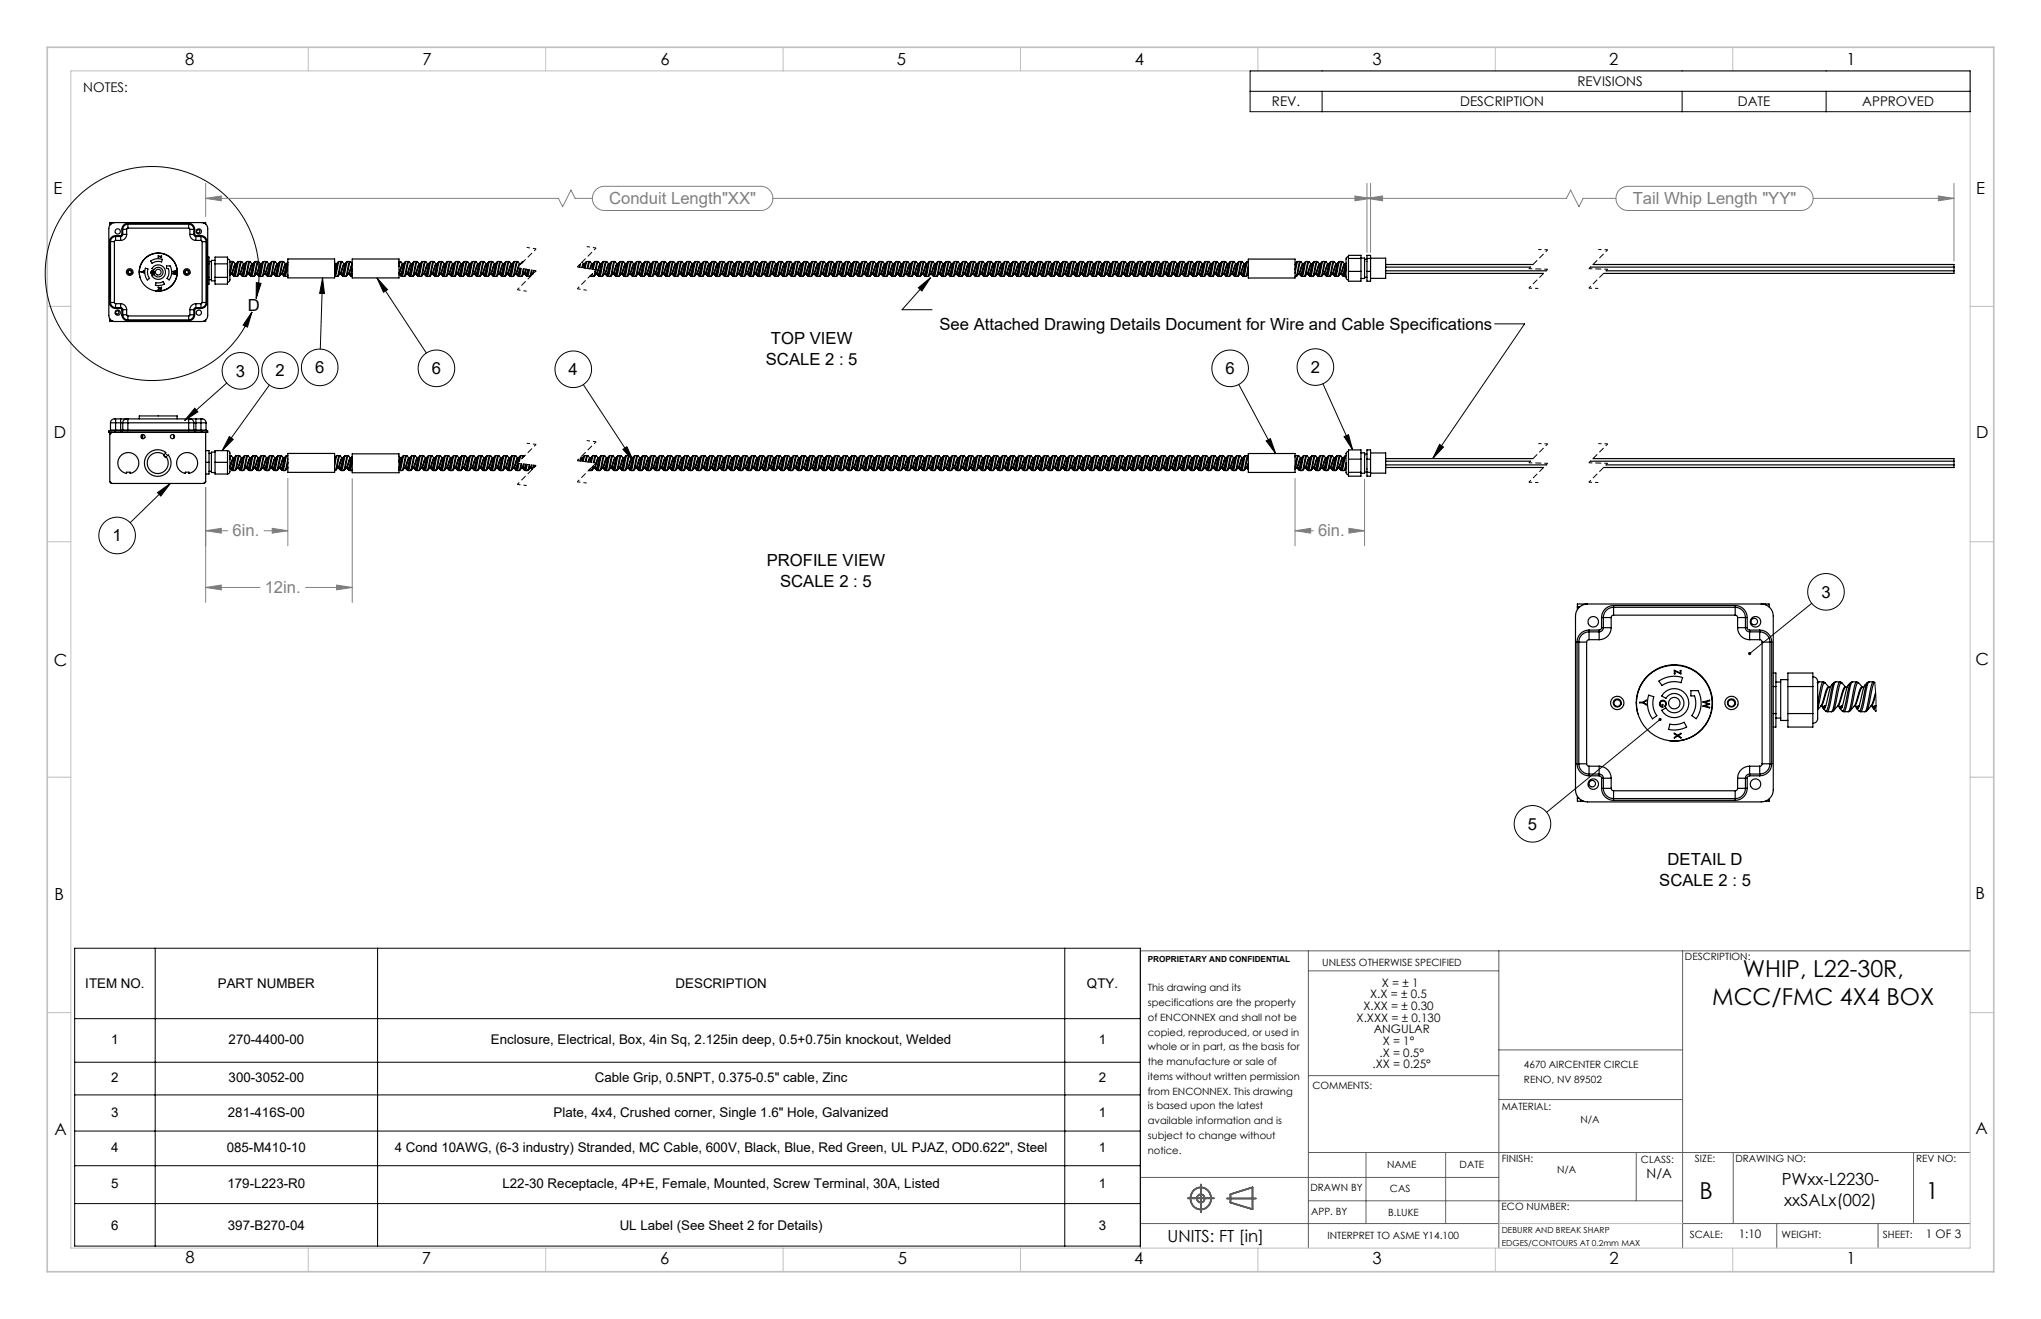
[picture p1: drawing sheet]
<svg xmlns="http://www.w3.org/2000/svg" width="432mm" height="279mm" viewBox="0 0 432 279" stroke-linecap="round" stroke-linejoin="round" font-family="sans-serif">
<defs><g id="words">
<g font-size="4.9">
<text x="368.9" y="206.7">WHIP, L22-30R,</text>
<text x="362.4" y="212.6">MCC/FMC 4X4 BOX</text>
<text x="359.8" y="253.6">B</text>
<text x="407.6" y="253.6">1</text>
</g>
<g font-size="3.5">
<text x="39.2" y="13.8">8</text>
<text x="89.4" y="13.8">7</text>
<text x="139.8" y="13.8">6</text>
<text x="189.8" y="13.8">5</text>
<text x="240.2" y="13.8">4</text>
<text x="290.5" y="13.8">3</text>
<text x="340.6" y="13.8">2</text>
<text x="390.8" y="13.8">1</text>
<text x="11.3" y="41.1">E</text>
<text x="418.3" y="41">E</text>
<text x="52.4" y="65.9">D</text>
<text x="198.9" y="69.8">See Attached Drawing Details Document for Wire and Cable Specifications</text>
<text x="162.1" y="77.2">SCALE 2 : 5</text>
<text x="163.2" y="72.7">TOP VIEW</text>
<text x="49.9" y="79.6">3</text>
<text x="58.3" y="79.5">2</text>
<text x="66.7" y="78.9">6</text>
<text x="91.4" y="79.1">6</text>
<text x="120.4" y="79.3">4</text>
<text x="259.4" y="79.1">6</text>
<text x="277.4" y="78.8">2</text>
<text x="11.4" y="92.7">D</text>
<text x="418.3" y="92.7">D</text>
<text x="23.8" y="114.5">1</text>
<text x="162.3" y="119.7">PROFILE VIEW</text>
<text x="165.1" y="124.2">SCALE 2 : 5</text>
<text x="385.5" y="126.4">3</text>
<text x="11.4" y="140.9">C</text>
<text x="418.1" y="140.8">C</text>
<text x="323.4" y="175.5">5</text>
<text x="353" y="183">DETAIL D</text>
<text x="11.5" y="190.4">B</text>
<text x="351.2" y="187.5">SCALE 2 : 5</text>
<text x="418.1" y="190.2">B</text>
<text x="418.1" y="239.8">A</text>
<text x="11.5" y="240.1">A</text>
<text x="377.1" y="250.7">PWxx-L2230-</text>
<text x="377.7" y="255.2">xxSALx(002)</text>
<text x="247.1" y="262.8">UNITS: FT [in]</text>
<text x="39.2" y="267.2">8</text>
<text x="89.3" y="267.4">7</text>
<text x="139.8" y="267.4">6</text>
<text x="190" y="267.4">5</text>
<text x="240" y="267.4">4</text>
<text x="290.5" y="267.4">3</text>
<text x="340.7" y="267.4">2</text>
<text x="390.8" y="267.5">1</text>
</g>
<g font-size="3.5" fill="#808080">
<text x="128.9" y="43.1">Conduit Length&quot;XX&quot;</text>
<text x="345.6" y="43.1">Tail Whip Length &quot;YY&quot;</text>
<text x="49.2" y="113.4">6in.</text>
<text x="279" y="113.4">6in.</text>
<text x="56" y="125.4">12in.</text>
</g>
<g font-size="2.8">
<text x="17.6" y="19.4">NOTES:</text>
<text x="269.2" y="22.5">REV.</text>
<text x="309.1" y="22.5">DESCRIPTION</text>
<text x="333.9" y="18.2">REVISIONS</text>
<text x="367.8" y="22.5">DATE</text>
<text x="394.2" y="22.5">APPROVED</text>
<text x="18.1" y="209.1">ITEM NO.</text>
<text x="46.1" y="209.1">PART NUMBER</text>
<text x="143" y="209.1">DESCRIPTION</text>
<text x="230.1" y="209.1">QTY.</text>
<text x="23.5" y="220.9">1</text>
<text x="48.4" y="220.9">270-4400-00</text>
<text x="103.9" y="220.9">Enclosure, Electrical, Box, 4in Sq, 2.125in deep, 0.5+0.75in knockout, Welded</text>
<text x="232.6" y="220.9">1</text>
<text x="23.5" y="228.9">2</text>
<text x="48.4" y="228.9">300-3052-00</text>
<text x="125.9" y="228.9">Cable Grip, 0.5NPT, 0.375-0.5&quot; cable, Zinc</text>
<text x="232.6" y="228.9">2</text>
<text x="23.5" y="236.2">3</text>
<text x="48.2" y="236.2">281-416S-00</text>
<text x="117.2" y="236.2">Plate, 4x4, Crushed corner, Single 1.6&quot; Hole, Galvanized</text>
<text x="232.6" y="236.2">1</text>
<text x="23.5" y="243.7">4</text>
<text x="48" y="243.7">085-M410-10</text>
<text x="83.5" y="243.7">4 Cond 10AWG, (6-3 industry) Stranded, MC Cable, 600V, Black, Blue, Red Green, UL PJAZ, OD0.622&quot;, Steel</text>
<text x="232.6" y="243.7">1</text>
<text x="23.5" y="251.4">5</text>
<text x="48.2" y="251.4">179-L223-R0</text>
<text x="106.4" y="251.4">L22-30 Receptacle, 4P+E, Female, Mounted, Screw Terminal, 30A, Listed</text>
<text x="232.6" y="251.4">1</text>
<text x="348.5" y="249.1">N/A</text>
<text x="23.5" y="260.1">6</text>
<text x="48.2" y="260.1">397-B270-04</text>
<text x="131.2" y="260.1">UL Label (See Sheet 2 for Details)</text>
<text x="232.6" y="260.1">3</text>
</g>
<g font-size="2.5">
<text x="292.5" y="208.7">X = ± 1</text>
<text x="288.6" y="213.6">X.XX = ± 0.30</text>
<text x="290" y="211.2">X.X = ± 0.5</text>
<text x="287.1" y="216.1">X.XXX = ± 0.130</text>
<text x="290.8" y="218.6">ANGULAR</text>
<text x="292.7" y="221.1">X = 1°</text>
<text x="290.5" y="226">.XX = 0.25°</text>
<text x="292" y="223.5">.X = 0.5°</text>
<text x="368" y="261.9">1:10</text>
<text x="407.6" y="261.9">1 OF 3</text>
</g>
<g font-size="2.1">
<text x="356.6" y="203.1">DESCRIPTION:</text>
<text x="242.9" y="209.7">This drawing and its</text>
<text x="279.9" y="204.3">UNLESS OTHERWISE SPECIFIED</text>
<text x="242.9" y="212.8">specifications are the property</text>
<text x="242.9" y="215.9">of ENCONNEX and shall not be</text>
<text x="242.9" y="219.1">copied, reproduced, or used in</text>
<text x="242.9" y="222.2">whole or in part, as the basis for</text>
<text x="242.9" y="225.3">the manufacture or sale of</text>
<text x="322.6" y="226">4670 AIRCENTER CIRCLE</text>
<text x="242.9" y="228.4">items without written permission</text>
<text x="242.9" y="231.5">from ENCONNEX. This drawing</text>
<text x="277.8" y="230.4">COMMENTS:</text>
<text x="322.6" y="229.1">RENO, NV 89502</text>
<text x="242.9" y="234.6">is based upon the latest</text>
<text x="242.9" y="237.8">available information and is</text>
<text x="317.9" y="234.8">MATERIAL:</text>
<text x="334.5" y="237.5">N/A</text>
<text x="242.9" y="240.9">subject to change without</text>
<text x="242.9" y="244">notice.</text>
<text x="317.9" y="245.8">FINISH:</text>
<text x="358.8" y="245.8">SIZE:</text>
<text x="367.3" y="245.8">DRAWING NO:</text>
<text x="405.6" y="245.8">REV NO:</text>
<text x="277.3" y="251.9">DRAWN BY</text>
<text x="293.6" y="247.1">NAME</text>
<text x="308.9" y="247.1">DATE</text>
<text x="329.6" y="248.2">N/A</text>
<text x="347.3" y="246.1">CLASS:</text>
<text x="277.5" y="257.1">APP. BY</text>
<text x="293.8" y="257.2">B.LUKE</text>
<text x="294.2" y="252.2">CAS</text>
<text x="317.8" y="256">ECO NUMBER:</text>
<text x="281" y="262.1">INTERPRET TO ASME Y14.100</text>
<text x="357.6" y="261.9">SCALE:</text>
<text x="377.1" y="261.9">WEIGHT:</text>
<text x="398.5" y="261.9">SHEET:</text>
</g>
<g font-size="1.8">
<text x="242.9" y="203.6">PROPRIETARY AND CONFIDENTIAL</text>
<text x="317.9" y="260.8">DEBURR AND BREAK SHARP</text>
<text x="317.9" y="263.6">EDGES/CONTOURS AT 0.2mm MAX</text>
</g>
</g></defs>
<g fill="none" stroke="#606060" stroke-width=".35">
<path d="M251.4 253.5h5.5M252.7 251.8a2.28 2.28 0 0 1 3.4 .5 2.28 2.28 0 0 1-1 3.3 2.29 2.29 0 0 1-2.8-.9 2.29 2.29 0 0 1 .4-2.9zM254.2 250.5v5.9M259.7 253.5h6.1M260.4 252.6l4.7-1.4v4.6l-4.7-1.4z"/>
<circle cx="254.1" cy="253.5" r=".84"/>
</g>
<g fill="none" stroke="#606060" stroke-width=".21">
<path d="M276.9 201.1v62.9M276.9 205.4h40.3M317.2 201.1v62.9M356.1 201.1v62.9M417 201.1h-175.6v62.9M276.9 227.5h40.3M317.2 222.1h38.9M317.2 232.6h38.9M241.4 258.8h75.8M241.4 249.1h75.8M276.9 243.8h140.1M276.9 254h79.2"/>
<path d="M289.1 243.8v15M306 243.8v15M346.3 243.8v10.2M356.1 258.8h60.9M366.9 243.8v15M376.1 258.8v5.2M397.5 258.8v5.2M405 243.8v15"/>
</g>
<g fill="none" stroke="#c0c0c0" stroke-width=".21">
<path d="M15 15h402v249h-402zM65.3 10v5M115.5 10v5M165.7 10v5M216 10v5M266.3 10v5M316.5 10v5M366.8 10v5M10 64.8h5M417 64.8h5M10 114.6h5M417 114.6h5"/>
<path d="M10 164.4h5M417 164.4h5M10 214.2h5M417 214.2h5M317.2 258.8h38.9M65.3 264v5M115.5 264v5M165.7 264v5M216 264v5M266.3 264v5M316.5 264v5M366.8 264v5"/>
</g>
<path d="M10 10h412v259h-412z" fill="none" stroke="#c0c0c0" stroke-width=".35"/>
<g fill="none" stroke="#000" stroke-width=".25">
<path d="M23.2 51.1h.2M23.2 51.1v12.9M23.2 47.4h.3M23.4 51.1h.8M23.4 51.1v12.9M24.2 51.1v12.9M24.3 47.1a1.27 1.27 0 0 0-1.3 1.3v18.3a1.27 1.27 0 0 0 1.3 1.3h18.4a1.27 1.27 0 0 0 1.3-1.3v-18.3a1.27 1.27 0 0 0-1.3-1.3M24.5 50.9l-.3 .2M24.5 50a1.08 1.08 0 0 0-1.1 1.1M24.5 50v.9M24.5 49.8v.2M24.5 49.8a1.27 1.27 0 0 0-1.3 1.3"/>
<path d="M24.5 50.9h1M24.5 50h1M24.5 49.8h1M25.5 50v.9M25.5 49.8v.2M25.8 48.5h.2M25.8 49.6h.2M25.8 49.6l-.3 .2M25.8 48.5v1.1M26 48.5h.8M26 49.6h.8M26 49.6l-.1 .3-.4 .1"/>
<path d="M26 48.5v1.1M26.8 49.6a1.27 1.27 0 0 1-1.3 1.3M26.8 48.5v1.1M27.1 48.3l-.3 .2M27.1 47.4a1.08 1.08 0 0 0-1.1 1.1M27.1 47.4v.9M27.1 47.2v.2M27.1 47.2a1.27 1.27 0 0 0-1.3 1.3M27.1 48.3h12.8M27.1 47.4h12.8M27.1 47.2h12.8M29.6 58.7a4 4 0 0 1 3.3-5.1 4 4 0 0 1 4.6 3.9 4 4 0 0 1-4.5 4.1"/>
<path d="M29.8 57.5l.7-.3-.3 .3 .3 .3zM30.8 56.7l.5 .2a2.28 2.28 0 0 0 .3 2l-.4 .3a2.84 2.84 0 0 1-.4-2.5zM31.9 55.2a2.84 2.84 0 0 1 2.5-.3l-.2 .5a2.28 2.28 0 0 0-2 .3zM32.1 57.3a.35 .35 0 0 1 .5 .1 .35 .35 0 0 1-.1 .5 .31 .31 0 0 0 0-.5 .31 .31 0 0 0-.5 .1 .31 .31 0 0 0 .2 .4l.1-.2v.3l-.4-.2zM32.4 56.5a1.54 1.54 0 0 1 2.2 0 1.54 1.54 0 0 1-.2 2.3 1.54 1.54 0 0 1-2.2-.5l.4-.2a1.02 1.02 0 0 0 1.5 .3 1.02 1.02 0 0 0 0-1.6 1.02 1.02 0 0 0-1.5 .3l-.4-.3zM33 59.8h.8l.7-.2 .3 .5a2.84 2.84 0 0 1-1.9 .2zM33.5 54.1l.6 .3 .1-.3v.4l-.6-.3-.1 .3zM35.2 56.2h.8a2.84 2.84 0 0 1-.2 3l-.5-.3a2.28 2.28 0 0 0 .3-2.1h-.4zM36.5 57.4l.6 .3-.6 .2M36.5 57.4h.1M36.5 57.9h.1M36.5 57.4l.7-.1-.5 .2 .5 .2"/>
<path d="M37.2 57.7l-.5 .2 .5 .2-.7-.2M37.2 57.7h.1M39.9 47.4v.9M39.9 48.3l.3 .2M39.9 47.4a1.08 1.08 0 0 1 1.1 1.1M39.9 47.2v.2M39.9 47.2a1.27 1.27 0 0 1 1.3 1.3M40.2 49.6a1.27 1.27 0 0 0 1.3 1.3M40.2 48.5h.8M40.2 49.6h.8M40.2 48.5v1.1M41 49.6l.1 .3 .4 .1"/>
<path d="M41 48.5h.2M41 49.6h.2M41 48.5v1.1M41.2 49.6l.3 .2M41.2 48.5v1.1M41.5 50v.9M41.5 49.8v.2M41.5 50.9h1M41.5 50h1M41.5 49.8h1M42.5 50.9l.3 .2M42.5 50v.9"/>
<path d="M42.5 50a1.08 1.08 0 0 1 1.1 1.1M42.5 49.8v.2M42.5 49.8a1.27 1.27 0 0 1 1.3 1.3M42.8 51.1h.8M42.8 51.1v12.9M43.1 47.1v.1M43.5 47.4v-.3h-20.3v.6M43.6 51.1h.2M43.6 51.1v12.9M43.8 51.1v12.9M44 54.4h.2v5.7h-.2M44 55.8h.2"/>
<path d="M44 58.7h.2M44.2 59.1h.6M44.2 55.3h.6M45.5 55.1h-.7v4.3h.7M45.5 54.4h2.7v5.7h-2.7zM45.5 55.8h2.7M45.5 58.7h2.7M48.2 54.8l.4 .3 .1 1a9.2 9.2 0 0 1-.2 3.5l-.3 .1M48.8 55.3h.4M48.8 55.3l-.2 .1M48.8 55.3l-.1 .2M49 57.9h.4"/>
<path d="M49 57.9l-.3 .4M49 57.9h.1M49.2 57.9l.2 .2v-.2M49.2 55.3l.7 .6M49.2 55.3l-.5 2.3M49.3 58.2l.2 .2M49.4 57.9l.1 .1M49.4 57.9h.1M49.4 55.4l-.2 .4-.5 2.3M49.5 57.9v.1M49.5 58.4l.2 .1M49.5 57.8l-.1 .1"/>
<path d="M49.7 58.5h.4M49.9 55.9l-.3 .3-.6 1.7M49.9 55.9l-.9 2M49.9 55.9h.1M50.1 55.7l-.7 2.4-.1 .1-.2-.3M50.3 58.4l-.2 .1M50.4 55.4l-.3 .2M50.4 55.4l-.6 2.6-.3 .4M50.6 55.3h.4M50.6 55.3l-.2 .1M50.6 55.3l-.9 3.2M50.8 57.9h.4"/>
<path d="M50.8 57.9l-.5 .5M50.8 57.9h.1M51 57.9l.2 .2v-.2M51 55.3l.6 .6M51 55.3l-.9 3.2M51 58.2l.3 .2M51.2 57.9h.1M51.2 55.4l-.3 .4-.6 2.5M51.3 58.4l.2 .1M51.3 57.8l-.1 .1M51.5 58.5h.4M51.6 55.9l-.3 .3-.5 1.7"/>
<path d="M51.6 55.9l-.8 2M51.6 55.9h.2M51.9 55.7l-.7 2.4-.1 .1-.2-.3M52.1 58.4l-.2 .1M52.1 55.4l-.2 .2M52.1 55.4l-.6 2.6-.2 .4M52.3 55.3h.5M52.3 55.3l-.2 .1M52.3 55.3l-.8 3.2M52.5 57.9h.5M52.5 57.9l-.4 .5M52.5 57.9h.1"/>
<path d="M52.8 57.9l.1 .2v-.2M52.8 55.3l.6 .6M52.8 55.3l-.9 3.2M52.8 58.2l.2 .2M53 57.9h.1M53 55.4l-.3 .4-.6 2.5M53 58.4l.2 .1M53.1 57.8l-.1 .1M53.2 58.5h.5M53.4 55.9l-.3 .3-.6 1.7M53.4 55.9l-.9 2M53.4 55.9h.2"/>
<path d="M53.7 55.7l-.7 2.4-.1 .1-.2-.3M53.9 58.4l-.2 .1M53.9 55.4l-.2 .2M53.9 55.4l-.6 2.6-.3 .4M54.1 55.3h.4M54.1 55.3l-.2 .1M54.1 55.3l-.9 3.2M54.3 57.9h.4M54.3 57.9l-.4 .5M54.3 57.9h.1M54.5 57.9l.2 .2v-.2M54.5 55.3l.7 .6"/>
<path d="M54.5 55.3l-.8 3.2M54.6 58.2l.2 .2M54.7 57.9h.1M54.8 55.4l-.3 .4-.6 2.5M54.8 57.9h-.1M54.8 58.4l.2 .1M54.8 57.8l-.1 .1M55 58.5h.4M55.2 55.9l-.3 .3-.6 1.7M55.2 55.9l-.9 2M55.2 55.9h.1M55.4 55.7l-.7 2.4-.1 .1-.2-.3"/>
<path d="M55.7 55.4l-.3 .2M55.7 55.4l-.6 2.6-.3 .4M55.9 55.3h.4M55.9 55.3l-.2 .1M55.9 55.3l-.9 3.2M56.1 57.9h.4M56.1 57.9l-.7 .6M56.1 57.9h.1M56.3 57.9l.2 .2v-.2M56.3 55.3l.7 .6M56.3 55.3l-.9 3.2M56.3 58.2l.3 .2"/>
<path d="M56.5 57.9l.1 .1M56.5 57.9h.1M56.5 55.4l-.3 .4-.6 2.5M56.6 58.4l.2 .1M56.6 57.8l-.1 .1M56.8 58.5h.4M56.9 55.9l-.2 .3-.6 1.7M57 55.9l-.9 2M57 55.9h.1M57.2 55.7l-.7 2.4-.1 .1-.2-.3M57.4 58.4l-.2 .1M57.5 55.4l-.3 .2"/>
<path d="M57.5 55.4l-.7 2.6-.2 .4M57.6 55.3h.5M57.6 55.3l-.1 .1M57.6 55.3l-.8 3.2M57.8 57.9h.5M57.8 57.9l-.4 .5M57.9 57.9h-.1M58.1 57.9l.1 .2v-.2M58.1 55.3l.6 .6M58.1 55.3l-.9 3.2M58.1 58.2l.2 .2M58.3 57.9h.1"/>
<path d="M58.3 55.4l-.3 .4-.6 2.5M58.3 58.4l.2 .1M58.4 57.8l-.1 .1M58.5 58.5h.5M58.7 55.9l-.3 .3-.6 1.7M58.7 55.9l-.9 2M58.7 55.9h.2M59 55.7l-.7 2.4-.1 .1-.2-.3M59.2 58.4l-.2 .1M59.2 55.4l-.2 .2M59.2 55.4l-.6 2.6-.3 .4M59.4 55.3h.5"/>
<path d="M59.4 55.3l-.2 .1M59.4 55.3l-.9 3.2M59.6 57.9h.4M59.6 57.9l-.4 .5M59.6 57.9h.1M59.8 57.9l.2 .2v-.2M59.9 55.3l.6 .6M59.9 55.3l-.9 3.2M59.9 58.2l.2 .2M60 57.9h.1M60.1 55.4l-.3 .4-.6 2.5M60.1 58.4l.2 .1"/>
<path d="M60.1 57.8l-.1 .1M60.3 58.5h.4M60.5 55.9l-.3 .3-.6 1.7M60.5 55.9l-.9 2M60.5 55.9h.1M60.8 55.7l-.8 2.4-.1 .1-.2-.3M60.9 55.5l-.1 .1M60.9 54.8h9.9v4h-9.9zM60.9 56l-.6 2.5M60.9 58.1l-.2 .4M60.9 55.5l-.5 2.5-.3 .4M61 58.4l-.3 .1"/>
<path d="M70.8 58.4l.1 .1M70.8 55.6l.3 .3M70.8 58.3l.1 .1M70.9 58.5h.5M71.1 55.9l-.3 .3M71.1 55.9l-.3 .5M71.1 55.9h.2M71.4 55.7l-.6 1.9M71.6 58.4l-.2 .1M71.6 55.4l-.2 .2M71.6 55.4l-.8 3M71.8 55.3h.4"/>
<path d="M71.8 55.3l-.2 .1M71.8 55.3l-.9 3.2M72 57.9h.4M72 57.9l-.4 .5M72 57.9h.1M72.2 57.9l.2 .2v-.2M72.2 55.3l.7 .6M72.2 55.3l-.8 3.2M72.3 58.2l.2 .2M72.4 57.9l.1 .1M72.4 57.9h.1M72.5 55.4l-.3 .4-.6 2.5"/>
<path d="M72.5 57.9v.1M72.5 58.4l.2 .1M72.5 57.8l-.1 .1M72.7 58.5h.4M72.9 55.9l-.3 .3-.6 1.7M72.9 55.9l-.9 2M72.9 55.9h.1M73.1 55.7l-.7 2.4-.1 .1-.2-.3M73.3 58.4l-.2 .1M73.4 55.4l-.3 .2M73.4 55.4l-.6 2.6-.3 .4M73.6 55.3h.4"/>
<path d="M73.6 55.3l-.2 .1M73.6 55.3l-.9 3.2M73.8 57.9h.4M73.8 57.9l-.5 .5M73.8 57.9h.1M74 57.9l.2 .2v-.2M74 55.3l.6 .5M74 55.3l-.9 3.2M74 58.2l.3 .2M74.2 57.9l.1 .1M74.2 57.9h.1M74.2 55.4l-.3 .4-.6 2.5"/>
<path d="M74.3 58.4l.2 .1M74.3 57.8l-.1 .1M74.5 58.5h.1M74.6 54.8h9.8v4h-9.8zM74.6 56.8l-.4 1.3-.1 .1-.2-.3M74.6 57.9l-.3 .5M74.6 55.9l-.8 2M74.6 56l-.8 1.9M74.6 58.4l-.1 .1M84.4 57.9h.4M84.4 55.3h.2M84.6 57.9l.2 .2v-.2"/>
<path d="M84.6 55.3l.7 .6M84.6 55.3l-.2 .4M84.7 58.2l.2 .2M84.8 57.9l.1 .1M84.8 57.9h.1M84.8 55.4l-.1 .1-.3 .9M84.9 57.9v.1M84.9 58.4l.2 .1M84.9 57.8l-.1 .1M85.1 58.5h.4M85.3 55.9l-.9 1.9 .6-1.6 .3-.3M85.3 55.9h.1"/>
<path d="M85.5 55.7l-.7 2.4-.1 .1-.2-.3M85.7 58.4l-.2 .1M85.8 55.4l-.3 .2M85.8 55.4l-.6 2.6-.3 .4M86 55.3h.4M86 55.3l-.2 .1M86 55.3l-.9 3.2M86.2 57.9h.4M86.2 57.9l-.5 .5M86.2 57.9h.1M86.4 57.9l.2 .2v-.2M86.4 55.3l.6 .6"/>
<path d="M86.4 55.3l-.9 3.2M86.4 58.2l.3 .2M86.6 57.9h.1M86.6 55.4l-.3 .4-.6 2.5M86.7 58.4l.2 .1M86.7 57.8l-.1 .1M86.9 58.5h.4M87 55.9l-.3 .3-.5 1.7M87 55.9l-.8 2M87 55.9h.2M87.3 55.7l-.7 2.4-.1 .1-.2-.3M87.5 58.4l-.2 .1"/>
<path d="M87.5 55.4l-.6 2.6-.2 .4M87.7 55.3h.5M87.7 55.3l-.4 .3M87.7 55.3l-.8 3.2M87.9 57.9h.5M87.9 57.9l-.4 .5M87.9 57.9h.1M88.2 57.9l.1 .2v-.2M88.2 55.3l.6 .6M88.2 55.3l-.9 3.2M88.2 58.2l.2 .2M88.4 57.9h.1"/>
<path d="M88.4 55.4l-.3 .4-.6 2.5M88.4 58.4l.2 .1M88.5 57.8l-.1 .1M88.6 58.5h.5M88.8 55.9l-.3 .3-.6 1.7M88.8 55.9l-.9 2M88.8 55.9h.2M89.1 55.7l-.7 2.4-.1 .1-.2-.3M89.3 58.4l-.2 .1M89.3 55.4l-.2 .2M89.3 55.4l-.6 2.6-.3 .4M89.5 55.3h.4"/>
<path d="M89.5 55.3l-.2 .1M89.5 55.3l-.9 3.2M89.7 57.9h.4M89.7 57.9l-.4 .5M89.7 57.9h.1M89.9 57.9l.2 .2v-.2M89.9 55.3l.7 .6M89.9 55.3l-.8 3.2M90 58.2l.2 .2M90.1 57.9h.1M90.2 55.4l-.3 .4-.6 2.5M90.2 57.9h-.1"/>
<path d="M90.2 58.4l.2 .1M90.2 57.8l-.1 .1M90.4 58.5h.4M90.6 55.9l-.3 .3-.6 1.7M90.6 55.9l-.9 2M90.6 55.9h.1M90.8 55.7l-.7 2.4-.1 .1-.2-.3M91.1 55.4l-.3 .2M91.1 55.4l-.6 2.6-.3 .4M91.3 55.3h.4M91.3 55.3l-.2 .1M91.3 55.3l-.9 3.2"/>
<path d="M91.5 57.9h.4M91.5 57.9l-.7 .6M91.5 57.9h.1M91.7 57.9l.2 .2v-.2M91.7 55.3l.7 .6M91.7 55.3l-.9 3.2M91.7 58.2l.3 .2M91.9 57.9h.1M91.9 55.4l-.3 .4-.6 2.5M92 58.4l.2 .1M92 57.8l-.1 .1M92.2 58.5h.4"/>
<path d="M92.3 55.9l-.2 .3-.6 1.7M92.4 55.9l-.9 2M92.4 55.9h.1M92.6 55.7l-.7 2.4-.1 .1-.2-.3M92.8 58.4l-.2 .1M92.9 55.4l-.3 .2M92.9 55.4l-.7 2.6-.2 .4M93 55.3h.5M93 55.3l-.1 .1M93 55.3l-.8 3.2M93.2 57.9h.5M93.2 57.9l-.4 .5"/>
<path d="M93.3 57.9h-.1M93.5 57.9l.1 .2v-.2M93.5 55.3l.6 .6M93.5 55.3l-.9 3.2M93.5 58.2l.2 .2M93.7 57.9h.1M93.7 55.4l-.3 .4-.6 2.5M93.7 58.4l.2 .1M93.8 57.8l-.1 .1M93.9 58.5h.5M94.1 55.9l-.3 .3-.6 1.7M94.1 55.9l-.9 2"/>
<path d="M94.1 55.9h.2M94.4 55.7l-.7 2.4-.1 .1-.2-.3M94.6 58.4l-.2 .1M94.6 55.4l-.2 .2M94.6 55.4l-.6 2.6-.3 .4M94.8 55.3h.5M94.8 55.3l-.2 .1M94.8 55.3l-.9 3.2M95 57.9h.4M95 57.9l-.4 .5M95 57.9h.1M95.2 57.9l.2 .2v-.2"/>
<path d="M95.3 55.3l.6 .6M95.3 55.3l-.9 3.2M95.3 58.2l.2 .2M95.4 57.9h.1M95.5 55.4l-.3 .4-.6 2.5M95.5 58.4l.2 .1M95.5 57.8l-.1 .1M95.7 58.5h.4M95.9 55.9l-.3 .3-.6 1.7M95.9 55.9l-.9 2M95.9 55.9h.1M96.2 55.7l-.8 2.4-.1 .1-.2-.3"/>
<path d="M96.4 58.4l-.3 .1M96.4 55.4l-.2 .2M96.4 55.4l-.6 2.6-.3 .4M96.6 55.3h.4M96.6 55.3l-.2 .1M96.6 55.3l-.9 3.2M96.8 57.9h.4M96.8 57.9l-.4 .5M96.8 57.9h.1M97 57.9l.2 .2M97 55.3l.7 .6M97 55.3l-.9 3.2"/>
<path d="M97 58.2l.3 .2M97.2 57.9v.1M97.2 57.9h.1M97.2 55.4l-.2 .4-.6 2.5M97.3 58.4l.2 .1M97.3 57.8l-.1 .1M97.5 58.5h.4M97.7 55.9l-.3 .3-.6 1.7M97.7 55.9l-.9 2M97.7 55.9h.1M97.9 55.7l-.7 2.4-.1 .1-.2-.3M98.1 58.4l-.2 .1"/>
<path d="M98.2 55.4l-.3 .2M98.2 55.4l-.6 2.6-.3 .4M98.4 55.3h.4M98.4 55.3l-.2 .1M98.4 55.3l-.9 3.2M98.6 57.9l-.5 .5M98.6 57.9h.1M98.8 57.9l.1 .2v-.2M98.8 55.3l.6 .6M98.8 55.3l-.9 3.2M98.8 58.2l.3 .2M99 57.9h.1"/>
<path d="M99 57.9v.1M99 55.4l-.3 .4-.6 2.5M99.1 58.4l.1 .1M99.1 57.8l-.1 .1M99.2 58.5h.5M99.4 55.9l-.3 .3-.5 1.7M99.4 55.9l-.8 2h.4M99.4 55.9h.2M99.7 55.7l-.7 2.4-.1 .1-.2-.3M99.9 58.4l-.2 .1M99.9 55.4l-.2 .2M99.9 55.4l-.6 2.6-.2 .4"/>
<path d="M100.1 55.3h.5M100.1 55.3l-.2 .1M100.1 55.3l-.9 3.2M100.3 57.9h.4M100.3 57.9l-.4 .5M100.3 57.9h.1M100.6 57.9l.2 .2M100.6 55.3l.6 .6M100.6 55.3l-.9 3.2M100.6 58.2l.2 .2M100.7 57.9l.1 .1M100.7 57.9h.1"/>
<path d="M100.8 55.4l-.3 .4-.6 2.5M100.8 57.9v.1M100.8 58.4l.2 .1M100.9 57.8l-.2 .1M101 58.5h.5M101.2 55.9l-.3 .3-.6 1.7M101.2 55.9l-.9 2M101.2 55.9h.1M101.5 55.7l-.7 2.4-.2 .1-.1-.3M101.7 58.4l-.2 .1M101.7 55.4l-.2 .2M101.7 55.4l-.6 2.6-.3 .4"/>
<path d="M101.9 55.3h.4M101.9 55.3l-.2 .1M101.9 55.3l-.9 3.2M102.1 57.9h.4M102.1 57.9l-.4 .5M102.1 57.9h.1M102.3 57.9l.2 .2v-.2M102.3 55.3l.7 .6M102.3 55.3l-.8 3.2M102.4 58.2l.2 .2M102.5 57.9h.1M102.5 55.4l-.2 .4-.6 2.5"/>
<path d="M102.6 57.9h-.1M102.6 58.4l.2 .1M102.6 57.8l-.1 .1M102.8 58.5h.4M103 55.9l-.3 .3-.6 1.7M103 55.9l-.9 2M103 55.9h.1M103.2 55.7l-.7 2.4-.1 .1-.2-.3M103.4 58.4l-.2 .1M103.5 55.4l-.3 .2M103.5 55.4l-.6 2.6-.3 .4M103.7 55.3h.4"/>
<path d="M103.7 55.3l-.2 .1M103.7 55.3l-.9 3.2M103.9 57.9h.4M103.9 57.9l-.5 .5M103.9 57.9h.1M104.1 57.9l.2 .2v-.2M104.1 55.3l.6 .6M104.1 55.3l-.9 3.2M104.1 58.2l.3 .2M104.3 57.9v.1M104.3 57.9h.1M104.3 55.4l-.3 .4-.6 2.5"/>
<path d="M104.4 58.4l.2 .1M104.4 57.8l-.1 .1M104.6 58.5h.4M104.7 55.9l-.3 .3-.5 1.7M104.7 55.9l-.8 2M104.7 55.9h.2M105 55.7l-.7 2.4-.1 .1-.2-.3M105.2 58.4l-.2 .1M105.2 55.4l-.2 .2M105.2 55.4l-.6 2.6-.2 .4M105.4 55.3h.5M105.4 55.3l-.2 .1"/>
<path d="M105.4 55.3l-.8 3.2M105.6 57.9h.5M105.6 57.9l-.4 .5M105.6 57.9h.1M105.9 57.9l.1 .2v-.2M105.9 55.3l.6 .6M105.9 55.3l-.9 3.2M105.9 58.2l.2 .2M106.1 57.9h.1M106.1 55.4l-.3 .4-.6 2.5M106.1 58.4l.2 .1M106.2 57.8l-.1 .1"/>
<path d="M106.3 58.5h.5M106.5 55.9l-.3 .3-.6 1.7M106.5 55.9l-.9 2M106.5 55.9h.2M106.8 55.7l-.7 2.4-.1 .1-.2-.3M107 58.4l-.2 .1M107 55.4l-.2 .2M107 55.4l-.6 2.6-.3 .4M107.2 55.3h.4M107.2 55.3l-.2 .1M107.2 55.3l-.9 3.2M107.4 57.9h.4"/>
<path d="M107.4 57.9l-.4 .5M107.4 57.9h.1M107.6 57.9l.2 .2v-.2M107.6 55.3l.7 .6M107.6 55.3l-.8 3.2M107.7 58.2l.2 .2M107.8 57.9h.1M107.9 55.4l-.3 .4-.6 2.5M107.9 57.9h.1M107.9 58.4l.2 .1M107.9 57.8l-.1 .1M108.1 58.5h.4"/>
<path d="M108.3 55.9l-.3 .3-.6 1.7M108.3 55.9l-.9 2M108.3 55.9h.1M108.5 55.7l-.7 2.4-.1 .1-.2-.3M108.7 58.4l-.2 .1M108.8 55.4l-.3 .2M108.8 55.4l-.6 2.6-.3 .4M109 55.3h.4M109 55.3l-.2 .1M109 55.3l-.9 3.2M109.2 57.9h.4M109.2 57.9l-.5 .5"/>
<path d="M109.2 57.9h.1M109.4 57.9l.2 .2v-.2M109.4 55.3l.7 .6M109.4 55.3l-.9 3.2M109.4 58.2l.3 .2M109.6 57.9h.1M109.6 56.7l-.4 1.2M109.6 55.4l-.3 .4-.6 2.5M109.7 58.4l.2 .1M109.7 56.7l-.5 1.2M109.7 57.8l-.1 .1M109.9 58.5h.4"/>
<path d="M110 56.7l-.4 1.4-.1 .1-.2-.3M110 55.9h-.1l-.2 .6M110.1 55.9l-.3 .5M110.1 55.9h.1M110.2 56.8l-.3 1.2-.2 .4M110.3 55.7l-.1 .3M110.3 56.8l-.4 1.7M110.5 58.4l-.2 .1M110.6 55.4l-.3 .2M110.6 55.4l-.2 .3M110.7 55.3l-.1 .1M110.7 55.3l-.1 .2"/>
<path d="M110.7 55.3h.1M110.8 56.8l-.5 1.7M110.9 56.9l-.4 1.4M110.9 57.9h.5M110.9 57.9l-.4 .5M111 57.9h-.1M111.2 57.9l.1 .2v-.2M111.2 58.2l.2 .2M111.3 56.9l-.4 1M111.4 56.9l-.5 1M111.4 57.9v.1M111.4 57.9h.1"/>
<path d="M111.4 58.4l.2 .1M111.5 57.8l-.1 .1M111.6 58.5h.5M111.7 57l-.3 1.1-.1 .1-.2-.3M111.9 57l-.3 1.3-.2 .1M112 57.1l-.4 1.4M112.3 58.4l-.2 .1M112.5 57.1l-.4 1.4M112.6 57.1l-.3 1.2M112.7 57.9h.2M112.7 57.9l-.4 .5M112.7 57.9h.1"/>
<path d="M112.8 57.9h.1M113 57.2l-.3 .7M113.1 57.2l-.4 .7M113.4 57.3v.1M122.7 56l-.1 .5M122.9 55.7l-.2 .8M123.2 55.5l.4 .4M123.6 55.9h-.2l-.3 .7M123.6 55.9l-.4 .7M123.6 55.9h.1M123.8 55.7l-.3 1M124.1 55.4l-.3 .2"/>
<path d="M124.1 55.4l-.4 1.3M124.3 55.3h.4M124.3 55.3l-.2 .1M124.3 55.3l-.4 1.4M124.7 55.3l.7 .6M124.7 55.3l-.4 1.5M124.9 58.3l.1 .1M124.9 55.4l-.1 .1-.4 1.3M125 58.4l.2 .1M125.2 58.5h.4M125.2 58l-.2 .4M125.3 55.9h-.1l-.4 1"/>
<path d="M125.4 55.9l-.5 1M125.4 55.9h.1M125.4 57.8l-.2 .7M125.6 55.7l-.4 1.2M125.8 58.4l-.2 .1M125.9 55.4l-.3 .2M125.9 55.4l-.5 1.6M126 57.3l-.4 1.2M126 55.3h.5M126 55.3l-.1 .1M126 55.3l-.4 1.7M126.2 57.9h.5"/>
<path d="M126.2 57.9l-.4 .5M126.2 57.9h.1M126.5 57.9l.1 .2v-.2M126.5 55.3l.6 .6M126.5 55.3l-.5 1.8M126.5 58.2l.2 .2M126.7 57.9h.1M126.7 55.4l-.3 .4-.6 2.5M126.7 58.4l.2 .1M126.8 57.8l-.1 .1M126.9 58.5h.5M127.1 55.9l-.3 .3-.6 1.7"/>
<path d="M127.1 55.9l-.9 2M127.1 55.9h.2M127.4 55.7l-.7 2.4-.1 .1-.2-.3M127.6 58.4l-.2 .1M127.6 55.4l-.2 .2M127.6 55.4l-.6 2.6-.3 .4M127.8 55.3h.5M127.8 55.3l-.2 .1M127.8 55.3l-.9 3.2M128 57.9h.4M128 57.9l-.4 .5M128 57.9h.1"/>
<path d="M128.2 57.9l.2 .2v-.2M128.3 55.3l.6 .6M128.3 55.3l-.9 3.2M128.3 58.2l.2 .2M128.4 57.9l.1 .1M128.4 57.9h.1M128.5 55.4l-.3 .4-.6 2.5M128.5 57.9v.1M128.5 58.4l.2 .1M128.5 57.8l-.1 .1M128.7 58.5h.4M128.9 55.9l-.3 .3-.6 1.7"/>
<path d="M128.9 55.9l-.9 2M128.9 55.9h.1M129.2 55.7l-.8 2.4-.1 .1-.2-.3M129.3 58.4l-.2 .1M129.4 55.4l-.2 .2M129.4 55.4l-.6 2.6-.3 .4M129.6 55.3h.4M129.6 55.3l-.2 .1M129.6 55.3l-.9 3.2M129.8 57.9h.4M129.8 57.9l-.5 .5M129.8 57.9h.1"/>
<path d="M130 57.9l.2 .2v-.2M130 55.3l.7 .6M130 55.3l-.9 3.2M130 58.2l.3 .2M130.2 57.9l.1 .1M130.2 57.9h.1M130.2 55.4l-.2 .4-.7 2.5M130.3 57.9v.1M130.3 58.4l.2 .1M130.3 57.8l-.1 .1M130.5 58.5h.4M130.7 55.9l-.3 .3-.6 1.7"/>
<path d="M130.7 55.9l-.9 2M130.7 55.9h.1M130.9 55.7l-.7 2.4-.1 .1-.2-.3M131.1 58.4l-.2 .1M131.2 55.4l-.3 .2M131.2 55.4l-.6 2.6-.3 .4M131.4 55.3h.4M131.4 55.3l-.2 .1M131.4 55.3l-.9 3.2M131.5 57.9h.5M131.6 57.9l-.5 .5M131.6 57.9h.1"/>
<path d="M131.8 57.9l.2 .2M131.8 55.3l.6 .6M131.8 55.3l-.9 3.2M131.8 58.2l.3 .2M131.9 57.9l.1 .1M132 57.9h.1M132 55.4l-.3 .4-.6 2.5M132.1 58.4l.1 .1M132.1 57.8l-.1 .1M132.2 58.5h.5M132.4 55.9l-.3 .3-.5 1.7M132.4 55.9l-.9 2"/>
<path d="M132.4 55.9h.2M132.7 55.7l-.7 2.4-.1 .1-.2-.3M132.9 58.4l-.2 .1M132.9 55.4l-.2 .2M132.9 55.4l-.6 2.6-.2 .4M133.1 55.3h.5M133.1 55.3l-.2 .1M133.1 55.3l-.9 3.2M133.3 57.9l-.4 .5M133.3 57.9h.1M133.6 57.9l.1 .2 .1-.2M133.6 55.3l.6 .6"/>
<path d="M133.6 55.3l-.9 3.2M133.6 58.2l.2 .2M133.7 57.9l.1 .1M133.7 57.9h.1M133.8 55.4l-.3 .4-.6 2.5M133.8 57.9v.1M133.8 58.4l.2 .1M133.9 57.8l-.2 .1M134 58.5h.5M134.2 55.9l-.3 .3-.6 1.7M134.2 55.9l-.9 2h.4M134.2 55.9h.1"/>
<path d="M134.5 55.7l-.7 2.4-.2 .1-.1-.3M134.7 58.4l-.2 .1M134.7 55.4l-.2 .2M134.7 55.4l-.6 2.6-.3 .4M134.9 55.3h.4M134.9 55.3l-.2 .1M134.9 55.3l-.9 3.2M135.1 57.9h.4M135.1 57.9l-.4 .5M135.1 57.9h.1M135.3 57.9l.2 .2M135.3 55.3l.7 .6"/>
<path d="M135.3 55.3l-.8 3.2M135.4 58.2l.2 .2M135.5 57.9v.1M135.5 57.9l.1 .1M135.5 57.9h.1M135.5 55.4l-.2 .4-.6 2.5M135.6 57.9v.1M135.6 58.4l.2 .1M135.6 57.8l-.1 .1M135.8 58.5h.4M136 55.9l-.3 .3-.6 1.7M136 55.9l-.9 2"/>
<path d="M136 55.9h.1M136.2 55.7l-.7 2.4-.1 .1-.2-.3M136.4 58.4l-.2 .1M136.5 55.4l-.3 .2M136.5 55.4l-.6 2.6-.3 .4M136.7 55.3h.4M136.7 55.3l-.2 .1M136.7 55.3l-.9 3.2M136.9 57.9h.4M136.9 57.9l-.5 .5M136.9 57.9h.1M137.1 57.9l.2 .2v-.2"/>
<path d="M137.1 55.3l.6 .6M137.1 55.3l-.9 3.2M137.1 58.2l.3 .2M137.3 57.9v.1M137.3 57.9h.1M137.3 55.4l-.3 .4-.6 2.5M137.4 58.4l.2 .1M137.4 57.8l-.1 .1M137.6 58.5h.4M137.7 55.9l-.3 .3-.5 1.7M137.7 55.9l-.8 2M137.7 55.9h.2"/>
<path d="M138 55.7l-.7 2.4-.1 .1-.2-.3M138.2 58.4l-.2 .1M138.2 55.4l-.2 .2M138.2 55.4l-.6 2.6-.2 .4M138.4 55.3h.5M138.4 55.3l-.2 .1M138.4 55.3l-.8 3.2M138.6 57.9h.5M138.6 57.9l-.4 .5M138.6 57.9h.1M138.9 57.9l.1 .2v-.2M138.9 55.3l.6 .6"/>
<path d="M138.9 55.3l-.9 3.2M138.9 58.2l.2 .2M139.1 57.9v.1M139.1 57.9h.1M139.1 55.4l-.3 .4-.6 2.5M139.1 58.4l.2 .1M139.2 57.8l-.1 .1M139.3 58.5h.5M139.5 55.9l-.3 .3-.6 1.7M139.5 55.9l-.9 2M139.5 55.9h.2M139.8 55.7l-.7 2.4-.1 .1-.2-.3"/>
<path d="M140 58.4l-.2 .1M140 55.4l-.2 .2M140 55.4l-.6 2.6-.3 .4M140.2 55.3h.4M140.2 55.3l-.2 .1M140.2 55.3l-.9 3.2M140.4 57.9h.4M140.4 57.9l-.4 .5M140.4 57.9h.1M140.6 57.9l.2 .2v-.2M140.6 55.3l.7 .6M140.6 55.3l-.8 3.2"/>
<path d="M140.7 58.2l.2 .2M140.8 57.9h.1M140.9 55.4l-.3 .4-.6 2.5M140.9 57.9h-.1M140.9 58.4l.2 .1M140.9 57.8l-.1 .1M141.1 58.5h.4M141.3 55.9l-.3 .3-.6 1.7M141.3 55.9l-.9 2M141.3 55.9h.1M141.5 55.7l-.7 2.4-.1 .1-.2-.3M141.7 58.4l-.2 .1"/>
<path d="M141.8 55.4l-.6 2.6-.3 .4M142 55.3h.4M142 55.3l-.5 .3M142 55.3l-.9 3.2M142.2 57.9h.4M142.2 57.9l-.5 .5M142.2 57.9h.1M142.4 57.9l.2 .2v-.2M142.4 55.3l.7 .6M142.4 55.3l-.9 3.2M142.4 58.2l.3 .2M142.6 57.9h.1"/>
<path d="M142.6 55.4l-.3 .4-.6 2.5M142.7 58.4l.2 .1M142.7 57.8l-.1 .1M142.9 58.5h.4M143 55.9l-.2 .3-.6 1.7M143.1 55.9l-.9 2M143.1 55.9h.1M143.3 55.7l-.7 2.4-.1 .1-.2-.3M143.5 58.4l-.2 .1M143.6 55.4l-.3 .2M143.6 55.4l-.7 2.6-.2 .4M143.7 55.3h.5"/>
<path d="M143.7 55.3l-.1 .1M143.7 55.3l-.8 3.2M143.9 57.9h.5M143.9 57.9l-.4 .5M143.9 57.9h.1M144.2 57.9l.1 .2v-.2M144.2 55.3l.6 .6M144.2 55.3l-.9 3.2M144.2 58.2l.2 .2M144.4 57.9h.1M144.4 57.9v.1M144.4 55.4l-.3 .4-.6 2.5"/>
<path d="M144.4 58.4l.2 .1M144.5 57.8l-.1 .1M144.6 58.5h.5M144.8 55.9l-.3 .3-.6 1.7M144.8 55.9l-.9 2M144.8 55.9h.2M145.1 55.7l-.7 2.4-.1 .1-.2-.3M145.3 55.4l-.2 .2M145.3 55.4l-.6 2.6-.3 .4M145.5 55.3h.5M145.5 55.3l-.2 .1M145.5 55.3l-.9 3.2"/>
<path d="M145.7 57.9h.4M145.7 57.9l-.4 .5M145.7 57.9h.1M145.9 57.9l.2 .2v-.2M146 55.3l.6 .6M146 55.3l-.9 3.2M146 58.2l.2 .2M146.1 57.9h.1M146.2 55.4l-.3 .4-.6 2.5-.2 .2M146.2 57.9h.1M146.2 58.4l.2 .1M146.2 57.8l-.1 .1"/>
<path d="M146.4 58.5h.4M146.6 55.9l-.3 .3-.6 1.7M146.6 55.9l-.9 2M146.6 55.9h.1M146.9 55.7l-.8 2.4-.1 .1-.2-.3M147 58.4l-.2 .1M147.1 55.4l-.2 .2M147.1 55.4l-.6 2.6-.3 .4M147.3 55.3h.4M147.3 55.3l-.2 .1M147.3 55.3l-.9 3.2M147.5 57.9h.4"/>
<path d="M147.5 57.9l-.5 .5M147.5 57.9h.1M147.7 57.9l.2 .2v-.2M147.7 55.3l.7 .6M147.7 55.3l-.9 3.2M147.7 58.2l.3 .2M147.9 57.9h.1M147.9 55.4l-.2 .4-.7 2.5M148 58.4l.2 .1M148 57.8l-.1 .1M148.2 58.5h.4M148.4 55.9l-.3 .3-.6 1.7"/>
<path d="M148.4 55.9l-.9 2M148.4 55.9h.1M148.6 55.7l-.7 2.4-.1 .1-.2-.3M148.8 58.4l-.2 .1M148.9 55.4l-.3 .2M148.9 55.4l-.6 2.6-.3 .4M149.1 55.3h.4M149.1 55.3l-.2 .1M149.1 55.3l-.9 3.2M149.3 57.9l-.5 .5M149.3 57.9h.1M149.5 57.9l.1 .2v-.2"/>
<path d="M149.5 55.3l.6 .6M149.5 55.3l-.9 3.2M149.5 58.2l.3 .2M149.7 57.9h.1M149.7 55.4l-.3 .4-.6 2.5M149.8 58.4l.1 .1M149.8 57.8l-.1 .1M149.9 58.5h.5M150.1 55.9l-.3 .3-.5 1.7M150.1 55.9l-.9 2h.5M150.1 55.9h.2M150.4 55.7l-.7 2.4-.1 .1-.2-.3"/>
<path d="M150.6 58.4l-.2 .1M150.6 55.4l-.2 .2M150.6 55.4l-.6 2.6-.2 .4M150.8 55.3h.5M150.8 55.3l-.2 .1M150.8 55.3l-.9 3.2M151 57.9h.4M151 57.9l-.4 .5M151 57.9h.1M151.3 57.9l.2 .2M151.3 55.3l.6 .6M151.3 55.3l-.9 3.2"/>
<path d="M151.3 58.2l.2 .2M151.4 57.9l.1 .1M151.4 57.9h.1M151.5 55.4l-.3 .4-.6 2.5M151.5 57.9h-.1M151.5 58.4l.2 .1M151.6 57.8l-.2 .1M151.7 58.5h.5M151.9 55.9l-.3 .3-.6 1.7M151.9 55.9l-.9 2M151.9 55.9h.1M152.2 55.7l-.7 2.4-.2 .1-.1-.3"/>
<path d="M152.4 58.4l-.2 .1M152.4 55.4l-.2 .2M152.4 55.4l-.6 2.6-.3 .4M152.6 55.3h.4M152.6 55.3l-.2 .1M152.6 55.3l-.9 3.2M152.8 57.9l-.4 .5M152.8 57.9h.1M153 57.9l.2 .2v-.2M153 55.3l.7 .6M153 55.3l-.8 3.2M153.1 58.2l.2 .2"/>
<path d="M153.2 57.9l.1 .1M153.2 57.9h.1M153.2 55.4l-.2 .4-.6 2.5M153.3 58.4l.2 .1M153.3 57.8l-.1 .1M153.5 58.5h.4M153.7 55.9l-.3 .3-.6 1.7M153.7 55.9l-.9 2h.4M153.7 55.9h.1M153.9 55.7l-.7 2.4-.1 .1-.2-.3M154.1 58.4l-.2 .1M154.2 55.4l-.3 .2"/>
<path d="M154.2 55.4l-.6 2.6-.3 .4M154.4 55.3h.4M154.4 55.3l-.2 .1M154.4 55.3l-.9 3.2M154.6 57.9h.4M154.6 57.9l-.5 .5M154.6 57.9h.1M154.8 57.9l.2 .2v-.2M154.8 55.3l.6 .6M154.8 55.3l-.9 3.2M154.8 58.2l.3 .2M155 57.9h.1"/>
<path d="M155 55.4l-.3 .4-.6 2.5M155.1 58.4l.2 .1M155.1 57.8l-.1 .1M155.3 58.5h.4M155.4 55.9l-.3 .3-.5 1.7M155.4 55.9l-.8 2M155.4 55.9h.2M155.7 55.7l-.7 2.4-.1 .1-.2-.3M155.9 58.4l-.2 .1M155.9 55.4l-.2 .2M155.9 55.4l-.6 2.6-.2 .4M156.1 55.3h.5"/>
<path d="M156.1 55.3l-.2 .1M156.1 55.3l-.8 3.2M156.3 57.9h.5M156.3 57.9l-.4 .5M156.3 57.9h.1M156.6 57.9l.1 .2v-.2M156.6 55.3l.6 .6M156.6 55.3l-.9 3.2M156.6 58.2l.2 .2M156.8 57.9h.1M156.8 55.4l-.3 .4-.6 2.5M156.8 58.4l.2 .1"/>
<path d="M156.9 57.8l-.1 .1M157 58.5h.5M157.2 55.9l-.3 .3-.6 1.7M157.2 55.9l-.9 2M157.2 55.9h.2M157.5 55.7l-.7 2.4-.1 .1-.2-.3M157.7 58.4l-.2 .1M157.7 55.4l-.2 .2M157.7 55.4l-.6 2.6-.3 .4M157.9 55.3h.4M157.9 55.3l-.2 .1M157.9 55.3l-.9 3.2"/>
<path d="M158.1 57.9h.4M158.1 57.9l-.4 .5M158.1 57.9h.1M158.3 57.9l.2 .2v-.2M158.3 55.3l.7 .6M158.3 55.3l-.8 3.2M158.4 58.2l.2 .2M158.5 57.9h.1M158.6 55.4l-.3 .4-.6 2.5M158.6 57.9h.1M158.6 58.4l.2 .1M158.6 57.8l-.1 .1"/>
<path d="M158.8 58.5h.4M159 55.9l-.3 .3-.6 1.7M159 55.9l-.9 2M159 55.9h.1M159.2 55.7l-.7 2.4-.1 .1-.2-.3M159.4 58.4l-.2 .1M159.5 55.4l-.3 .2M159.5 55.4l-.6 2.6-.3 .4M159.7 55.3h.4M159.7 55.3l-.2 .1M159.7 55.3l-.9 3.2M159.9 57.9h.4"/>
<path d="M159.9 57.9l-.5 .5M159.9 57.9h.1M160.1 57.9l.2 .2v-.2M160.1 55.3l.7 .6M160.1 55.3l-.9 3.2M160.1 58.2l.3 .2M160.3 57.9h.1M160.3 57.9l.1 .1M160.3 55.4l-.3 .4-.6 2.5M160.3 57.9v.1M160.4 58.4l.2 .1M160.4 57.8l-.1 .1"/>
<path d="M160.6 58.5h.4M160.7 55.9l-.2 .3-.6 1.7M160.8 55.9l-.9 2M160.8 55.9h.1M161 55.7l-.7 2.4-.1 .1-.2-.3M161.2 58.4l-.2 .1M161.3 55.4l-.3 .2M161.3 55.4l-.7 2.6-.2 .4M161.4 55.3h.5M161.4 55.3l-.1 .1M161.4 55.3l-.8 3.2M161.6 57.9h.5"/>
<path d="M161.6 57.9l-.4 .5M161.6 57.9h.1M161.9 57.9l.1 .2v-.2M161.9 55.3l.6 .6M161.9 55.3l-.9 3.2M161.9 58.2l.2 .2M162.1 57.9v.1M162.1 57.9h.1M162.1 55.4l-.3 .4-.6 2.5M162.1 58.4l.2 .1M162.2 57.8l-.1 .1M162.3 58.5h.5"/>
<path d="M162.5 55.9l-.3 .3-.6 1.7M162.5 55.9l-.9 2M162.5 55.9h.2M162.8 55.7l-.7 2.4-.1 .1-.2-.3M163 58.4l-.2 .1M163 55.4l-.2 .2M163 55.4l-.6 2.6-.3 .4M163.2 55.3h.5M163.2 55.3l-.2 .1M163.2 55.3l-.9 3.2M163.4 57.9h.4M163.4 57.9l-.4 .5"/>
<path d="M163.4 57.9h.1M163.6 57.9l.2 .2v-.2M163.7 55.3l.6 .6M163.7 55.3l-.9 3.2M163.7 58.2l.2 .2M163.8 57.9h.1M163.9 55.4l-.3 .4-.6 2.5M163.9 57.9h-.1M163.9 58.4l.2 .1M163.9 57.8l-.1 .1M164.1 58.5h.4M164.3 55.9l-.3 .3-.6 1.7"/>
<path d="M164.3 55.9l-.9 2M164.3 55.9h.1M164.6 55.7l-.8 2.4-.1 .1-.2-.3M164.7 58.4l-.2 .1M164.8 55.4l-.2 .2M164.8 55.4l-.6 2.6-.3 .4M165 55.3h.4M165 55.3l-.2 .1M165 55.3l-.9 3.2M165.2 57.9h.4M165.2 57.9l-.5 .5M165.2 57.9h.1"/>
<path d="M165.4 57.9l.2 .2v-.2M165.4 55.3l.7 .6M165.4 55.3l-.9 3.2M165.4 58.2l.3 .2M165.6 57.9l.1 .1M165.6 57.9h.1M165.6 55.4l-.2 .4-.7 2.5M165.7 57.9v.1M165.7 58.4l.2 .1M165.7 57.8l-.1 .1M165.9 58.5h.4M166.1 55.9l-.3 .3-.6 1.7"/>
<path d="M166.1 55.9l-.9 2M166.1 55.9h.1M166.3 55.7l-.7 2.4-.1 .1-.2-.3M166.5 58.4l-.2 .1M166.6 55.4l-.3 .2M166.6 55.4l-.6 2.6-.3 .4M166.8 55.3h.4M166.8 55.3l-.2 .1M166.8 55.3l-.9 3.2M166.9 57.9h.5M167 57.9l-.5 .5M167 57.9h.1"/>
<path d="M167.2 57.9l.2 .2M167.2 55.3l.6 .6M167.2 55.3l-.9 3.2M167.2 58.2l.4 .3M167.3 57.9l.1 .1M167.4 57.9h.1M167.4 55.4l-.3 .4-.6 2.5M167.5 57.8l-.1 .1M167.6 58.5h.5M167.8 55.9l-.3 .3-.5 1.7M167.8 55.9l-.9 2M167.8 55.9h.2"/>
<path d="M168.1 55.7l-.7 2.4-.1 .1-.2-.3M168.3 58.4l-.2 .1M168.3 55.4l-.2 .2M168.3 55.4l-.6 2.6-.2 .4M168.5 55.3h.5M168.5 55.3l-.2 .1M168.5 55.3l-.9 3.2M168.7 57.9l-.4 .5M168.7 57.9h.1M169 57.9l.1 .2 .1-.2M169 55.3l.6 .6M169 55.3l-.9 3.2"/>
<path d="M169 58.2l.2 .2M169.1 57.9l.1 .1M169.1 57.9h.1M169.2 55.4l-.3 .4-.6 2.5M169.2 57.9v.1M169.2 58.4l.2 .1M169.3 57.8l-.2 .1M169.4 58.5h.5M169.6 55.9l-.3 .3-.6 1.7M169.6 55.9l-.9 2h.4M169.6 55.9h.1M169.9 55.7l-.7 2.4-.2 .1-.1-.3"/>
<path d="M170.1 58.4l-.2 .1M170.1 55.4l-.2 .2M170.1 55.4l-.6 2.6-.3 .4M170.3 55.3h.4M170.3 55.3l-.2 .1M170.3 55.3l-.9 3.2M170.5 57.9h.4M170.5 57.9l-.4 .5M170.5 57.9h.1M170.7 57.9l.2 .2M170.7 55.3l.7 .6M170.7 55.3l-.8 3.2"/>
<path d="M170.8 58.2l.2 .2M170.9 57.9v.1M170.9 57.9l.1 .1M170.9 57.9h.1M170.9 55.4l-.2 .4-.6 2.5M171 57.9v.1M171 58.4l.2 .1M171 57.8l-.1 .1M171.2 58.5h.4M171.4 55.9l-.3 .3-.6 1.7M171.4 55.9l-.9 2M171.4 55.9h.1"/>
<path d="M171.6 55.7l-.7 2.4-.1 .1-.2-.3M171.8 58.4l-.2 .1M171.9 55.4l-.3 .2M171.9 55.4l-.6 2.6-.3 .4M172.1 55.3h.4M172.1 55.3l-.2 .1M172.1 55.3l-.9 3.2M172.3 57.9h.4M172.3 57.9l-.5 .5M172.3 57.9h.1M172.5 57.9l.2 .2v-.2M172.5 55.3l.6 .6"/>
<path d="M172.5 55.3l-.9 3.2M172.5 58.2l.3 .2M172.7 57.9v.1M172.7 57.9h.1M172.7 55.4l-.3 .4-.6 2.5M172.8 58.4l.2 .1M172.8 57.8l-.1 .1M173 58.5h.4M173.1 55.9l-.3 .3-.5 1.7M173.1 55.9l-.8 2M173.1 55.9h.2M173.4 55.7l-.7 2.4-.1 .1-.2-.3"/>
<path d="M173.6 58.4l-.2 .1M173.6 55.4l-.2 .2M173.6 55.4l-.6 2.6-.2 .4M173.8 55.3h.5M173.8 55.3l-.2 .1M173.8 55.3l-.8 3.2M174 57.9h.5M174 57.9l-.4 .5M174 57.9h.1M174.3 57.9l.1 .2v-.2M174.3 55.3l.6 .6M174.3 55.3l-.9 3.2"/>
<path d="M174.3 58.2l.2 .2M174.5 57.9h.1M174.5 55.4l-.3 .4-.6 2.5M174.5 58.4l.2 .1M174.6 57.8l-.1 .1M174.7 58.5h.5M174.9 55.9l-.3 .3-.6 1.7M174.9 55.9l-.9 2M174.9 55.9h.2M175.2 55.7l-.7 2.4-.1 .1-.2-.3M175.4 58.4l-.2 .1M175.4 55.4l-.2 .2"/>
<path d="M175.4 55.4l-.6 2.6-.3 .4M175.6 55.3h.4M175.6 55.3l-.2 .1M175.6 55.3l-.9 3.2M175.8 57.9h.4M175.8 57.9l-.4 .5M175.8 57.9h.1M176 57.9l.2 .2v-.2M176 55.3l.7 .6M176 55.3l-.8 3.2M176.1 58.2l.2 .2M176.2 57.9h.1"/>
<path d="M176.3 55.4l-.3 .4-.6 2.5M176.3 57.9h-.1M176.3 58.4l.2 .1M176.3 57.8l-.1 .1M176.5 58.5h.4M176.7 55.9l-.3 .3-.6 1.7M176.7 55.9l-.9 2M176.7 55.9h.1M176.9 55.7l-.7 2.4-.1 .1-.2-.3M177.1 58.4l-.2 .1M177.2 55.4l-.3 .2M177.2 55.4l-.6 2.6-.3 .4"/>
<path d="M177.4 55.3h.4M177.4 55.3l-.2 .1M177.4 55.3l-.9 3.2M177.6 57.9h.4M177.6 57.9l-.5 .5M177.6 57.9h.1M177.8 57.9l.2 .2v-.2M177.8 55.3l.7 .6M177.8 55.3l-.9 3.2M177.8 58.2l.3 .2M178 57.9h.1M178 55.4l-.3 .4-.6 2.5"/>
<path d="M178.1 58.4l.2 .1M178.1 57.8l-.1 .1M178.3 58.5h.4M178.4 55.9l-.2 .3-.6 1.7M178.5 55.9l-.9 2M178.5 55.9h.1M178.7 55.7l-.7 2.4-.1 .1-.2-.3M178.9 58.4l-.2 .1M179 55.4l-.3 .2M179 55.4l-.7 2.6-.2 .4M179.1 55.3h.5M179.1 55.3l-.1 .1"/>
<path d="M179.1 55.3l-.8 3.2M179.3 57.9h.5M179.3 57.9l-.4 .5M179.3 57.9h.1M179.6 57.9l.1 .2v-.2M179.6 55.3l.6 .6M179.6 55.3l-.9 3.2M179.6 58.2l.2 .2M179.8 57.9h.1M179.8 55.4l-.3 .4-.6 2.5M179.8 58.4l.2 .1M179.9 57.8l-.1 .1"/>
<path d="M180 58.5h.5M180.2 55.9l-.3 .3-.6 1.7M180.2 55.9l-.9 2M180.2 55.9h.2M180.5 55.7l-.7 2.4-.1 .1-.2-.3M180.7 58.4l-.2 .1M180.7 55.4l-.2 .2M180.7 55.4l-.6 2.6-.3 .4M180.9 55.3h.5M180.9 55.3l-.2 .1M180.9 55.3l-.9 3.2M181.1 57.9h.4"/>
<path d="M181.1 57.9l-.4 .5M181.1 57.9h.1M181.3 57.9l.2 .2v-.2M181.4 55.3l.6 .6M181.4 55.3l-.9 3.2M181.4 58.2l.2 .2M181.5 57.9h.1M181.6 55.4l-.3 .4-.6 2.5M181.6 57.9h.1M181.6 58.4l.2 .1M181.6 57.8l-.1 .1M181.8 58.5h.4"/>
<path d="M182 55.9l-.3 .3-.6 1.7M182 55.9l-.9 2M182 55.9h.1M182.3 55.7l-.8 2.4-.1 .1-.2-.3M182.4 58.4l-.2 .1M182.5 55.4l-.2 .2M182.5 55.4l-.6 2.6-.3 .4M182.7 55.3h.4M182.7 55.3l-.2 .1M182.7 55.3l-.9 3.2M182.9 57.9h.4M182.9 57.9l-.5 .5"/>
<path d="M182.9 57.9h.1M183.1 57.9l.2 .2v-.2M183.1 55.3l.7 .6M183.1 55.3l-.9 3.2M183.1 58.2l.3 .2M183.3 57.9h.1M183.3 55.4l-.2 .4-.7 2.5M183.4 58.4l.2 .1M183.4 57.8l-.1 .1M183.6 58.5h.4M183.8 55.9l-.3 .3-.6 1.7M183.8 55.9l-.9 2"/>
<path d="M183.8 55.9h.1M184 55.7l-.7 2.4-.1 .1-.2-.3M184.2 58.4l-.2 .1M184.3 55.4l-.3 .2M184.3 55.4l-.6 2.6-.3 .4M184.5 55.3h.4M184.5 55.3l-.2 .1M184.5 55.3l-.9 3.2M184.7 57.9l-.5 .5M184.7 57.9h.1M184.9 57.9l.1 .2 .1-.2M184.9 55.3l.6 .6"/>
<path d="M184.9 55.3l-.9 3.2M184.9 58.2l.3 .2M185.1 57.9v.1M185.1 57.9h.1M185.1 55.4l-.3 .4-.6 2.5M185.2 58.4l.1 .1M185.2 57.8l-.1 .1M185.3 58.5h.5M185.5 55.9l-.3 .3-.5 1.7M185.5 55.9l-.9 2h.5M185.5 55.9h.2M185.8 55.7l-.7 2.4-.1 .1-.2-.3"/>
<path d="M186 58.4l-.2 .1M186 55.4l-.2 .2M186 55.4l-.6 2.6-.2 .4M186.2 55.3h.5M186.2 55.3l-.2 .1M186.2 55.3l-.9 3.2M186.4 57.9h.4M186.4 57.9l-.4 .5M186.4 57.9h.1M186.7 57.9l.2 .2M186.7 55.3l.6 .6M186.7 55.3l-.9 3.2"/>
<path d="M186.7 58.2l.2 .2M186.8 57.9l.1 .1M186.8 57.9h.1M186.9 55.4l-.3 .4-.6 2.5M186.9 57.9v.1M186.9 58.4l.2 .1M187 57.8l-.2 .1M187.1 58.5h.5M187.3 55.9l-.3 .3-.6 1.7M187.3 55.9l-.9 2M187.3 55.9h.1M187.6 55.7l-.7 2.4-.2 .1-.1-.3"/>
<path d="M187.8 58.4l-.2 .1M187.8 55.4l-.2 .2M187.8 55.4l-.6 2.6-.3 .4M188 55.3h.4M188 55.3l-.2 .1M188 55.3l-.9 3.2M188.2 57.9l-.4 .5M188.2 57.9h.1M188.4 57.9l.2 .2v-.2M188.4 55.3l.7 .6M188.4 55.3l-.8 3.2M188.5 58.2l.2 .2"/>
<path d="M188.6 57.9l.1 .1M188.6 57.9h.1M188.6 55.4l-.2 .4-.6 2.5M188.7 58.4l.2 .1M188.7 57.8l-.1 .1M188.9 58.5h.4M189.1 55.9l-.3 .3-.6 1.7M189.1 55.9l-.9 2h.4M189.1 55.9h.1M189.3 55.7l-.7 2.4-.1 .1-.2-.3M189.5 58.4l-.2 .1M189.6 55.4l-.3 .2"/>
<path d="M189.6 55.4l-.6 2.6-.3 .4M189.8 55.3h.4M189.8 55.3l-.2 .1M189.8 55.3l-.9 3.2M190 57.9h.4M190 57.9l-.5 .5M190 57.9h.1M190.2 57.9l.2 .2v-.2M190.2 55.3l.6 .6M190.2 55.3l-.9 3.2M190.2 58.2l.3 .2M190.4 57.9h.1"/>
<path d="M190.4 55.4l-.3 .4-.6 2.5M190.5 58.4l.2 .1M190.5 57.8l-.1 .1M190.7 58.5h.4M190.8 55.9l-.3 .3-.5 1.7M190.8 55.9l-.8 2M190.8 55.9h.2M191.1 55.7l-.7 2.4-.1 .1-.2-.3M191.3 58.4l-.2 .1M191.3 55.4l-.2 .2M191.3 55.4l-.6 2.6-.2 .4M191.5 55.3h.5"/>
<path d="M191.5 55.3l-.2 .1M191.5 55.3l-.8 3.2M191.7 57.9h.5M191.7 57.9l-.4 .5M191.7 57.9h.1M192 57.9l.1 .2v-.2M192 55.3l.6 .6M192 55.3l-.9 3.2M192 58.2l.2 .2M192.2 57.9h.1M192.2 55.4l-.3 .4-.6 2.5M192.2 58.4l.2 .1"/>
<path d="M192.3 57.8l-.1 .1M192.4 58.5h.5M192.6 55.9l-.3 .3-.6 1.7M192.6 55.9l-.9 2M192.6 55.9h.2M192.9 55.7l-.7 2.4-.1 .1-.2-.3M193.1 58.4l-.2 .1M193.1 55.4l-.2 .2M193.1 55.4l-.6 2.6-.3 .4M193.3 55.3h.4M193.3 55.3l-.2 .1M193.3 55.3l-.9 3.2"/>
<path d="M193.5 57.9h.4M193.5 57.9l-.4 .5M193.5 57.9h.1M193.7 57.9l.2 .2v-.2M193.7 55.3l.7 .6M193.7 55.3l-.8 3.2M193.8 58.2l.2 .2M193.9 57.9h.1M194 55.4l-.3 .4-.6 2.5M194 57.9h.1M194 58.4l.2 .1M194 57.8l-.1 .1"/>
<path d="M194.2 58.5h.4M194.4 55.9l-.3 .3-.6 1.7M194.4 55.9l-.9 2M194.4 55.9h.1M194.6 55.7l-.7 2.4-.1 .1-.2-.3M194.8 58.4l-.2 .1M194.9 55.4l-.3 .2M194.9 55.4l-.6 2.6-.3 .4M195.1 55.3h.4M195.1 55.3l-.2 .1M195.1 55.3l-.9 3.2M195.3 57.9h.4"/>
<path d="M195.3 57.9l-.5 .5M195.3 57.9h.1M195.5 57.9l.2 .2v-.2M195.5 55.3l.7 .6M195.5 55.3l-.9 3.2M195.5 58.2l.3 .2M195.7 57.9h.1M195.7 55.4l-.3 .4-.6 2.5M195.8 58.4l.2 .1M195.8 57.8l-.1 .1M196 58.5h.4M196.1 55.9l-.2 .3-.6 1.7"/>
<path d="M196.2 55.9l-.9 2M196.2 55.9h.1M196.4 55.7l-.7 2.4-.1 .1-.2-.3M196.6 58.4l-.2 .1M196.7 55.4l-.3 .2M196.7 55.4l-.7 2.6-.2 .4M196.8 55.3h.5M196.8 55.3l-.1 .1M196.8 55.3l-.8 3.2M197 57.9h.5M197 57.9l-.4 .5M197 57.9h.1"/>
<path d="M197.3 57.9l.1 .2v-.2M197.3 55.3l.6 .6M197.3 55.3l-.9 3.2M197.3 58.2l.2 .2M197.5 57.9h.1M197.5 55.4l-.3 .4-.6 2.5M197.5 58.4l.2 .1M197.6 57.8l-.1 .1M197.7 58.5h.5M197.9 55.9l-.3 .3-.6 1.7M197.9 55.9l-.9 2M197.9 55.9h.2"/>
<path d="M198.2 55.7l-.7 2.4-.1 .1-.2-.3M198.4 58.4l-.2 .1M198.4 55.4l-.2 .2M198.4 55.4l-.6 2.6-.3 .4M198.6 55.3h.5M198.6 55.3l-.2 .1M198.6 55.3l-.9 3.2M198.8 57.9h.4M198.8 57.9l-.4 .5M198.8 57.9h.1M199 57.9l.2 .2v-.2M199.1 55.3l.6 .6"/>
<path d="M199.1 55.3l-.9 3.2M199.1 58.2l.2 .2M199.2 57.9h.1M199.3 55.4l-.3 .4-.6 2.5M199.3 57.9h-.1M199.3 58.4l.2 .1M199.3 57.8l-.1 .1M199.5 58.5h.4M199.7 55.9l-.3 .3-.6 1.7M199.7 55.9l-.9 2M199.7 55.9h.1M200 55.7l-.8 2.4-.1 .1-.2-.3"/>
<path d="M200.1 58.4l-.2 .1M200.2 55.4l-.2 .2M200.2 55.4l-.6 2.6-.3 .4M200.4 55.3h.4M200.4 55.3l-.2 .1M200.4 55.3l-.9 3.2M200.6 57.9h.4M200.6 57.9l-.5 .5M200.6 57.9h.1M200.8 57.9l.2 .2v-.2M200.8 55.3l.7 .6M200.8 55.3l-.9 3.2"/>
<path d="M200.8 58.2l.3 .2M201 57.9h.1M201 55.4l-.2 .4-.7 2.5M201.1 58.4l.2 .1M201.1 57.8l-.1 .1M201.3 58.5h.4M201.5 55.9l-.3 .3-.6 1.7M201.5 55.9l-.9 2M201.5 55.9h.1M201.7 55.7l-.7 2.4-.1 .1-.2-.3M201.9 58.4l-.2 .1M202 55.4l-.3 .2"/>
<path d="M202 55.4l-.6 2.6-.3 .4M202.2 55.3h.4M202.2 55.3l-.2 .1M202.2 55.3l-.9 3.2M202.3 57.9h.5M202.4 57.9l-.5 .5M202.4 57.9h.1M202.6 57.9l.2 .2M202.6 55.3l.6 .6M202.6 55.3l-.9 3.2M202.6 58.2l.4 .3M202.7 57.9l.1 .1"/>
<path d="M202.8 57.9h.1M202.8 55.4l-.3 .4-.6 2.5M202.9 57.8l-.1 .1M203 58.5h.5M203.2 55.9l-.3 .3-.5 1.7M203.2 55.9l-.9 2M203.2 55.9h.2M203.5 55.7l-.7 2.4-.1 .1-.2-.3M203.7 58.4l-.2 .1M203.7 55.4l-.2 .2M203.7 55.4l-.6 2.6-.2 .4M203.9 55.3h.5"/>
<path d="M203.9 55.3l-.2 .1M203.9 55.3l-.9 3.2M204.1 57.9l-.4 .5M204.1 57.9h.1M204.4 57.9l.1 .2v-.2M204.4 55.3l.6 .6M204.4 55.3l-.9 3.2M204.4 58.2l.2 .2M204.5 57.9h.1M204.5 57.9l.1 .1M204.6 55.4l-.3 .4-.6 2.5M204.6 57.9v.1"/>
<path d="M204.6 58.4l.2 .1M204.7 57.8l-.2 .1M204.8 58.5h.5M205 55.9l-.3 .3-.6 1.7M205 55.9l-.9 2h.4M205 55.9h.1M205.3 55.7l-.7 2.4-.2 .1-.1-.3M205.5 58.4l-.2 .1M205.5 55.4l-.2 .2M205.5 55.4l-.6 2.6-.3 .4M205.7 55.3h.4M205.7 55.3l-.2 .1"/>
<path d="M205.7 55.3l-.9 3.2M205.9 57.9h.4M205.9 57.9l-.4 .5M205.9 57.9h.1M206.1 57.9l.2 .2M206.1 55.3l.7 .6M206.1 55.3l-.8 3.2M206.2 58.2l.2 .2M206.3 57.9v.1M206.3 57.9h.1M206.3 55.4l-.2 .4-.6 2.5M206.4 58.4l.2 .1"/>
<path d="M206.4 57.8l-.1 .1M206.6 58.5h.4M206.8 55.9l-.3 .3-.6 1.7M206.8 55.9l-.9 2M206.8 55.9h.1M207 55.7l-.7 2.4-.1 .1-.2-.3M207.2 58.4l-.2 .1M207.3 55.4l-.3 .2M207.3 55.4l-.6 2.6-.3 .4M207.5 55.3h.4M207.5 55.3l-.2 .1M207.5 55.3l-.9 3.2"/>
<path d="M207.7 57.9h.4M207.7 57.9l-.5 .5M207.7 57.9h.1M207.9 57.9l.2 .2v-.2M207.9 55.3l.6 .6M207.9 55.3l-.9 3.2M207.9 58.2l.3 .2M208.1 57.9v.1M208.1 57.9h.1M208.1 55.4l-.3 .4-.6 2.5M208.2 58.4l.2 .1M208.2 57.8l-.1 .1"/>
<path d="M208.4 58.5h.4M208.5 55.9l-.3 .3-.5 1.7M208.5 55.9l-.8 2M208.5 55.9h.2M208.8 55.7l-.7 2.4-.1 .1-.2-.3M209 58.4l-.2 .1M209 55.4l-.2 .2M209 55.4l-.6 2.6-.2 .4M209.2 55.3h.5M209.2 55.3l-.2 .1M209.2 55.3l-.8 3.2M209.4 57.9h.5"/>
<path d="M209.4 57.9l-.4 .5M209.4 57.9h.1M209.7 57.9l.1 .2v-.2M209.7 55.3l.6 .6M209.7 55.3l-.9 3.2M209.7 58.2l.2 .2M209.9 57.9v.1M209.9 57.9h.1M209.9 55.4l-.3 .4-.6 2.5M209.9 58.4l.2 .1M210 57.8l-.1 .1M210.1 58.5h.5"/>
<path d="M210.3 55.9l-.3 .3-.6 1.7M210.3 55.9l-.9 2M210.3 55.9h.2M210.6 55.7l-.7 2.4-.1 .1-.2-.3M210.8 58.4l-.2 .1M210.8 55.4l-.2 .2M210.8 55.4l-.6 2.6-.3 .4M211 55.3h.4M211 55.3l-.2 .1M211 55.3l-.9 3.2M211.2 57.9h.4M211.2 57.9l-.4 .5"/>
<path d="M211.2 57.9h.1M211.4 57.9l.2 .2v-.2M211.4 55.3l.7 .6M211.4 55.3l-.8 3.2M211.5 58.2l.2 .2M211.6 57.9h.1M211.7 55.4l-.3 .4-.6 2.5M211.7 57.9h-.1M211.7 58.4l.2 .1M211.7 57.8l-.1 .1M211.9 58.5h.4M212.1 55.9l-.3 .3-.6 1.7"/>
<path d="M212.1 55.9l-.9 2M212.1 55.9h.1M212.3 55.7l-.7 2.4-.1 .1-.2-.3M212.5 58.4l-.2 .1M212.6 55.4l-.3 .2M212.6 55.4l-.6 2.6-.3 .4M212.8 55.3h.4M212.8 55.3l-.2 .1M212.8 55.3l-.9 3.2M213 57.9h.4M213 57.9l-.5 .5M213 57.9h.1"/>
<path d="M213.2 57.9l.2 .2v-.2M213.2 55.3l.7 .6M213.2 55.3l-.9 3.2M213.2 58.2l.3 .2M213.4 57.9h.1M213.4 55.4l-.3 .4-.6 2.5M213.5 58.4l.2 .1M213.5 57.8l-.1 .1M213.7 58.5h.4M213.8 55.9l-.2 .3-.6 1.7M213.9 55.9l-.9 2M213.9 55.9h.1"/>
<path d="M214.1 55.7l-.7 2.4-.1 .1-.2-.3M214.3 58.4l-.2 .1M214.4 55.4l-.3 .2M214.4 55.4l-.7 2.6-.2 .4M214.5 55.3h.5M214.5 55.3l-.1 .1M214.5 55.3l-.8 3.2M214.7 57.9h.5M214.7 57.9l-.4 .5M214.7 57.9h.1M215 57.9l.1 .2v-.2M215 55.3l.6 .6"/>
<path d="M215 55.3l-.9 3.2M215 58.2l.2 .2M215.2 57.9h.1M215.2 55.4l-.3 .4-.6 2.5M215.2 58.4l.2 .1M215.3 57.8l-.1 .1M215.4 58.5h.5M215.6 55.9l-.3 .3-.6 1.7M215.6 55.9l-.9 2M215.6 55.9h.2M215.9 55.7l-.7 2.4-.1 .1-.2-.3M216.1 58.4l-.2 .1"/>
<path d="M216.1 55.4l-.2 .2M216.1 55.4l-.6 2.6-.3 .4M216.3 55.3h.5M216.3 55.3l-.2 .1M216.3 55.3l-.9 3.2M216.5 57.9h.4M216.5 57.9l-.4 .5M216.5 57.9h.1M216.7 57.9l.2 .2v-.2M216.8 55.3l.6 .6M216.8 55.3l-.9 3.2M216.8 58.2l.2 .2"/>
<path d="M216.9 57.9l.1 .1M216.9 57.9h.1M217 55.4l-.3 .4-.6 2.5M217 57.9v.1M217 58.4l.2 .1M217 57.8l-.1 .1M217.2 58.5h.4M217.4 55.9l-.3 .3-.6 1.7M217.4 55.9l-.9 2M217.4 55.9h.1M217.7 55.7l-.8 2.4-.1 .1-.2-.3M217.8 58.4l-.2 .1"/>
<path d="M217.9 55.4l-.2 .2M217.9 55.4l-.6 2.6-.3 .4M218.1 55.3h.4M218.1 55.3l-.2 .1M218.1 55.3l-.9 3.2M218.3 57.9h.4M218.3 57.9l-.5 .5M218.3 57.9h.1M218.5 57.9l.2 .2M218.5 55.3l.7 .6M218.5 55.3l-.9 3.2M218.5 58.2l.3 .2"/>
<path d="M218.7 57.9v.1M218.7 57.9l.1 .1M218.7 57.9h.1M218.7 55.4l-.2 .4-.7 2.5M218.8 57.9v.1M218.8 58.4l.2 .1M218.8 57.8l-.1 .1M219 58.5h.4M219.2 55.9l-.3 .3-.6 1.7M219.2 55.9l-.9 2M219.2 55.9h.1M219.4 55.7l-.7 2.4-.1 .1-.2-.3"/>
<path d="M219.6 58.4l-.2 .1M219.7 55.4l-.3 .2M219.7 55.4l-.6 2.6-.3 .4M219.9 55.3h.4M219.9 55.3l-.2 .1M219.9 55.3l-.9 3.2M220.1 57.9l-.5 .5M220.1 57.9h.1M220.3 57.9l.1 .2 .1-.2M220.3 55.3l.6 .6M220.3 55.3l-.9 3.2M220.3 58.2l.3 .2"/>
<path d="M220.5 57.9v.1M220.5 57.9h.1M220.5 55.4l-.3 .4-.6 2.5M220.6 58.4l.1 .1M220.6 57.8l-.1 .1M220.7 58.5h.5M220.9 55.9l-.3 .3-.5 1.7M220.9 55.9l-.9 2h.5M220.9 55.9h.2M221.2 55.7l-.7 2.4-.1 .1-.2-.3M221.4 58.4l-.2 .1M221.4 55.4l-.2 .2"/>
<path d="M221.4 55.4l-.6 2.6-.2 .4M221.6 55.3h.5M221.6 55.3l-.2 .1M221.6 55.3l-.9 3.2M221.8 57.9h.4M221.8 57.9l-.4 .5M221.8 57.9h.1M222.1 57.9l.2 .2M222.1 55.3l.6 .6M222.1 55.3l-.9 3.2M222.1 58.2l.2 .2M222.2 57.9l.1 .1"/>
<path d="M222.2 57.9h.1M222.3 55.4l-.3 .4-.6 2.5M222.3 57.9v.1M222.3 58.4l.2 .1M222.4 57.8l-.2 .1M222.5 58.5h.5M222.7 55.9l-.3 .3-.6 1.7M222.7 55.9l-.9 2M222.7 55.9h.1M223 55.7l-.7 2.4-.2 .1-.1-.3M223.2 58.4l-.2 .1M223.2 55.4l-.2 .2"/>
<path d="M223.2 55.4l-.6 2.6-.3 .4M223.4 55.3h.4M223.4 55.3l-.2 .1M223.4 55.3l-.9 3.2M223.6 57.9h.4M223.6 57.9l-.4 .5M223.6 57.9h.1M223.8 57.9l.2 .2v-.2M223.8 55.3l.7 .6M223.8 55.3l-.8 3.2M223.9 58.2l.2 .2M224 57.9l.1 .1"/>
<path d="M224 57.9h.1M224 55.4l-.2 .4-.6 2.5M224.1 57.9v.1M224.1 58.4l.2 .1M224.1 57.8l-.1 .1M224.3 58.5h.4M224.5 55.9l-.3 .3-.6 1.7M224.5 55.9l-.9 2M224.5 55.9h.1M224.7 55.7l-.7 2.4-.1 .1-.2-.3M224.9 58.4l-.2 .1M225 55.4l-.3 .2"/>
<path d="M225 55.4l-.6 2.6-.3 .4M225.2 55.3h.4M225.2 55.3l-.2 .1M225.2 55.3l-.9 3.2M225.4 57.9h.4M225.4 57.9l-.5 .5M225.4 57.9h.1M225.6 57.9l.2 .2v-.2M225.6 55.3l.6 .6M225.6 55.3l-.9 3.2M225.6 58.2l.3 .2M225.8 57.9v.1"/>
<path d="M225.8 57.9h.1M225.8 55.4l-.3 .4-.6 2.5M225.9 58.4l.2 .1M225.9 57.8l-.1 .1M226.1 58.5h.4M226.2 55.9l-.3 .3-.5 1.7M226.2 55.9l-.8 2M226.2 55.9h.2M226.5 55.7l-.7 2.4-.1 .1-.2-.3M226.7 58.4l-.2 .1M226.7 55.4l-.2 .2M226.7 55.4l-.6 2.6-.2 .4"/>
<path d="M226.9 55.3h.5M226.9 55.3l-.2 .1M226.9 55.3l-.8 3.2M227.1 57.9h.5M227.1 57.9l-.4 .5M227.1 57.9h.1M227.4 57.9l.1 .2v-.2M227.4 55.3l.6 .6M227.4 55.3l-.9 3.2M227.4 58.2l.2 .2M227.6 57.9h.1M227.6 55.4l-.3 .4-.6 2.5"/>
<path d="M227.6 58.4l.2 .1M227.7 57.8l-.1 .1M227.8 58.5h.5M228 55.9l-.3 .3-.6 1.7M228 55.9l-.9 2M228 55.9h.2M228.3 55.7l-.7 2.4-.1 .1-.2-.3M228.5 58.4l-.2 .1M228.5 55.4l-.2 .2M228.5 55.4l-.6 2.6-.3 .4M228.7 55.3h.4M228.7 55.3l-.2 .1"/>
<path d="M228.7 55.3l-.9 3.2M228.9 57.9h.4M228.9 57.9l-.4 .5M228.9 57.9h.1M229.1 57.9l.2 .2v-.2M229.1 55.3l.7 .6M229.1 55.3l-.8 3.2M229.2 58.2l.2 .2M229.3 57.9h.1M229.4 55.4l-.3 .4-.6 2.5M229.4 57.9h.1M229.4 58.4l.2 .1"/>
<path d="M229.4 57.8l-.1 .1M229.6 58.5h.4M229.8 55.9l-.3 .3-.6 1.7M229.8 55.9l-.9 2M229.8 55.9h.1M230 55.7l-.7 2.4-.1 .1-.2-.3M230.2 58.4l-.2 .1M230.3 55.4l-.3 .2M230.3 55.4l-.6 2.6-.3 .4M230.5 55.3h.4M230.5 55.3l-.2 .1M230.5 55.3l-.9 3.2"/>
<path d="M230.7 57.9h.4M230.7 57.9l-.5 .5M230.7 57.9h.1M230.9 57.9l.2 .2v-.2M230.9 55.3l.7 .6M230.9 55.3l-.9 3.2M230.9 58.2l.3 .2M231.1 57.9h.1M231.1 55.4l-.3 .4-.6 2.5M231.2 58.4l.2 .1M231.2 57.8l-.1 .1M231.4 58.5h.4"/>
<path d="M231.5 55.9l-.2 .3-.6 1.7M231.6 55.9l-.9 2M231.6 55.9h.1M231.8 55.7l-.7 2.4-.1 .1-.2-.3M232 58.4l-.2 .1M232.1 55.4l-.3 .2M232.1 55.4l-.7 2.6-.2 .4M232.2 55.3h.5M232.2 55.3l-.1 .1M232.2 55.3l-.8 3.2M232.4 57.9h.5M232.4 57.9l-.4 .5"/>
<path d="M232.4 57.9h.1M232.7 57.9l.1 .2v-.2M232.7 55.3l.6 .6M232.7 55.3l-.9 3.2M232.7 58.2l.2 .2M232.9 57.9h.1M232.9 55.4l-.3 .4-.6 2.5M232.9 58.4l.2 .1M233 57.8l-.1 .1M233.1 58.5h.5M233.3 55.9l-.3 .3-.6 1.7M233.3 55.9l-.9 2"/>
<path d="M233.3 55.9h.2M233.6 55.7l-.7 2.4-.1 .1-.2-.3M233.8 58.4l-.2 .1M233.8 55.4l-.2 .2M233.8 55.4l-.6 2.6-.3 .4M234 55.3h.5M234 55.3l-.2 .1M234 55.3l-.9 3.2M234.2 57.9h.4M234.2 57.9l-.4 .5M234.2 57.9h.1M234.4 57.9l.2 .2v-.2"/>
<path d="M234.5 55.3l.6 .6M234.5 55.3l-.9 3.2M234.5 58.2l.2 .2M234.6 57.9h.1M234.7 55.4l-.3 .4-.6 2.5M234.7 57.9h-.1M234.7 58.4l.2 .1M234.7 57.8l-.1 .1M234.9 58.5h.4M235.1 55.9l-.3 .3-.6 1.7M235.1 55.9l-.9 2M235.1 55.9h.1"/>
<path d="M235.4 55.7l-.8 2.4-.1 .1-.2-.3M235.5 58.4l-.2 .1M235.6 55.4l-.2 .2M235.6 55.4l-.6 2.6-.3 .4M235.8 55.3h.4M235.8 55.3l-.2 .1M235.8 55.3l-.9 3.2M236 57.9h.4M236 57.9l-.5 .5M236 57.9h.1M236.2 57.9l.2 .2v-.2M236.2 55.3l.7 .6"/>
<path d="M236.2 55.3l-.9 3.2M236.2 58.2l.3 .2M236.4 57.9h.1M236.4 55.4l-.2 .4-.7 2.5M236.5 58.4l.2 .1M236.5 57.8l-.1 .1M236.7 58.5h.4M236.9 55.9l-.3 .3-.6 1.7M236.9 55.9l-.9 2M236.9 55.9h.1M237.1 55.7l-.7 2.4-.1 .1-.2-.3M237.3 58.4l-.2 .1"/>
<path d="M237.4 55.4l-.3 .2M237.4 55.4l-.6 2.6-.3 .4M237.6 55.3h.4M237.6 55.3l-.2 .1M237.6 55.3l-.9 3.2M237.7 57.9h.5M237.8 57.9l-.5 .5M237.8 57.9h.1M238 57.9l.2 .2M238 55.3l.6 .6M238 55.3l-.9 3.2M238 58.2l.4 .3"/>
<path d="M238.1 57.9l.1 .1M238.2 57.9h.1M238.2 55.4l-.3 .4-.6 2.5M238.3 57.8l-.1 .1M238.4 58.5h.5M238.6 55.9l-.3 .3-.5 1.7M238.6 55.9l-.9 2M238.6 55.9h.2M238.9 55.7l-.7 2.4-.1 .1-.2-.3M239.1 58.4l-.2 .1M239.1 55.4l-.2 .2M239.1 55.4l-.6 2.6-.2 .4"/>
<path d="M239.3 55.3h.5M239.3 55.3l-.2 .1M239.3 55.3l-.9 3.2M239.5 57.9l-.4 .5M239.5 57.9h.1M239.8 57.9l.1 .2v-.2M239.8 55.3l.6 .6M239.8 55.3l-.9 3.2M239.8 58.2l.2 .2M239.9 57.9h.1M239.9 57.9l.1 .1M240 55.4l-.3 .4-.6 2.5"/>
<path d="M240 57.9v.1M240 58.4l.2 .1M240.1 57.8l-.2 .1M240.2 58.5h.5M240.4 55.9l-.3 .3-.6 1.7M240.4 55.9l-.9 2h.4M240.4 55.9h.1M240.7 55.7l-.7 2.4-.2 .1-.1-.3M240.9 58.4l-.2 .1M240.9 55.4l-.2 .2M240.9 55.4l-.6 2.6-.3 .4M241.1 55.3h.4"/>
<path d="M241.1 55.3l-.2 .1M241.1 55.3l-.9 3.2M241.3 57.9h.4M241.3 57.9l-.4 .5M241.3 57.9h.1M241.5 57.9l.2 .2M241.5 55.3l.2 .1M241.5 55.3l-.8 3.2M241.6 58.2l.2 .2M241.7 57.9v.1M241.7 57.9h.1M241.7 55.4l-.2 .4-.6 2.5"/>
<path d="M241.7 55.4l.5 .5M241.8 58.4l.2 .1M241.8 57.8l-.1 .1M242 58.5h.4M242.2 55.9l-.3 .3-.6 1.7M242.2 55.9l-.9 2M242.2 55.9h.1M242.4 55.7l-.7 2.4-.1 .1-.2-.3M242.6 58.4l-.2 .1M242.7 55.4l-.3 .2M242.7 55.4l-.6 2.6-.3 .4M242.9 55.3h.4"/>
<path d="M242.9 55.3l-.2 .1M242.9 55.3l-.9 3.2M243.1 57.9h.4M243.1 57.9l-.5 .5M243.1 57.9h.1M243.3 57.9l.2 .2v-.2M243.3 55.3l.6 .6M243.3 55.3l-.9 3.2M243.3 58.2l.3 .2M243.5 57.9h.1M243.5 55.4l-.3 .4-.6 2.5M243.6 58.4l.2 .1"/>
<path d="M243.6 57.8l-.1 .1M243.8 58.5h.4M243.9 55.9l-.3 .3-.5 1.7M243.9 55.9l-.8 2M243.9 55.9h.2M244.2 55.7l-.7 2.4-.1 .1-.2-.3M244.4 58.4l-.2 .1M244.4 55.4l-.2 .2M244.4 55.4l-.6 2.6-.2 .4M244.6 55.3h.5M244.6 55.3l-.2 .1M244.6 55.3l-.8 3.2"/>
<path d="M244.8 57.9h.5M244.8 57.9l-.4 .5M244.8 57.9h.1M245.1 57.9l.1 .2v-.2M245.1 55.3l.6 .6M245.1 55.3l-.9 3.2M245.1 58.2l.2 .2M245.3 57.9h.1M245.3 55.4l-.3 .4-.6 2.5M245.3 58.4l.2 .1M245.4 57.8l-.1 .1M245.5 58.5h.5"/>
<path d="M245.7 55.9l-.3 .3-.6 1.7M245.7 55.9l-.9 2M245.7 55.9h.2M246 55.7l-.7 2.4-.1 .1-.2-.3M246.2 58.4l-.2 .1M246.2 55.4l-.2 .2M246.2 55.4l-.6 2.6-.3 .4M246.4 55.3h.4M246.4 55.3l-.2 .1M246.4 55.3l-.9 3.2M246.6 57.9h.4M246.6 57.9l-.4 .5"/>
<path d="M246.6 57.9h.1M246.8 57.9l.2 .2v-.2M246.8 55.3l.7 .6M246.8 55.3l-.8 3.2M246.9 58.2l.2 .2M247 57.9h.1M247 57.9l.1 .1M247.1 55.4l-.3 .4-.6 2.5M247.1 57.9v.1M247.1 58.4l.2 .1M247.1 57.8l-.1 .1M247.3 58.5h.4"/>
<path d="M247.5 55.9l-.3 .3-.6 1.7M247.5 55.9l-.9 2M247.5 55.9h.1M247.7 55.7l-.7 2.4-.1 .1-.2-.3M247.9 58.4l-.2 .1M248 55.4l-.3 .2M248 55.4l-.6 2.6-.3 .4M248.2 55.3h.4M248.2 55.3l-.2 .1M248.2 55.3l-.9 3.2M248.4 57.9h.4M248.4 57.9l-.5 .5"/>
<path d="M248.4 57.9h.1M248.6 57.9l.2 .2v-.2M248.6 55.3l.7 .6M248.6 55.3l-.9 3.2M248.6 58.2l.3 .2M248.8 57.9h.1M248.8 55.4l-.3 .4-.6 2.5M248.9 58.4l.2 .1M248.9 57.8l-.1 .1M249.1 58.5h.4M249.2 55.9l-.2 .3-.6 1.7M249.3 55.9l-.9 2"/>
<path d="M249.3 55.9h.1M249.5 55.7l-.7 2.4-.1 .1-.2-.3M249.7 58.4l-.2 .1M249.8 55.4l-.3 .2M249.8 55.4l-.7 2.6-.2 .4M249.9 55.3h.5M249.9 55.3l-.1 .1M249.9 55.3l-.8 3.2M250.1 57.9h.5M250.1 57.9l-.4 .5M250.1 57.9h.1M250.4 57.9l.1 .2v-.2"/>
<path d="M250.4 55.3l.6 .6M250.4 55.3l-.9 3.2M250.4 58.2l.2 .2M250.6 57.9v.1M250.6 57.9h.1M250.6 55.4l-.3 .4-.6 2.5M250.6 58.4l.2 .1M250.7 57.8l-.1 .1M250.8 58.5h.5M251 55.9l-.3 .3-.6 1.7M251 55.9l-.9 2M251 55.9h.2"/>
<path d="M251.3 55.7l-.7 2.4-.1 .1-.2-.3M251.5 58.4l-.2 .1M251.5 55.4l-.2 .2M251.5 55.4l-.6 2.6-.3 .4M251.7 55.3h.5M251.7 55.3l-.2 .1M251.7 55.3l-.9 3.2M251.9 57.9h.4M251.9 57.9l-.4 .5M251.9 57.9h.1M252.1 57.9l.2 .2v-.2M252.2 55.3l.6 .6"/>
<path d="M252.2 55.3l-.9 3.2M252.2 58.2l.2 .2M252.3 57.9h.1M252.4 55.4l-.3 .4-.6 2.5M252.4 57.9h.1M252.4 58.4l.2 .1M252.4 57.8l-.1 .1M252.6 58.5h.4M252.8 55.9l-.3 .3-.6 1.7M252.8 55.9l-.9 2M252.8 55.9h.1M253.1 55.7l-.8 2.4-.1 .1-.2-.3"/>
<path d="M253.2 58.4l-.2 .1M253.3 55.4l-.2 .2M253.3 55.4l-.6 2.6-.3 .4M253.5 55.3h.4M253.5 55.3l-.2 .1M253.5 55.3l-.9 3.2M253.7 57.9h.4M253.7 57.9l-.5 .5M253.7 57.9h.1M253.9 57.9l.2 .2M253.9 55.3l.7 .6M253.9 55.3l-.9 3.2"/>
<path d="M253.9 58.2l.3 .2M254.1 57.9v.1M254.1 57.9h.1M254.1 55.4l-.2 .4-.7 2.5M254.2 58.4l.2 .1M254.2 57.8l-.1 .1M254.4 58.5h.4M254.6 55.9l-.3 .3-.6 1.7M254.6 55.9l-.9 2M254.6 55.9h.1M254.8 55.7l-.7 2.4-.1 .1-.2-.3M255 58.4l-.2 .1"/>
<path d="M255.1 55.4l-.3 .2M255.1 55.4l-.6 2.6-.3 .4M255.3 55.3h.4M255.3 55.3l-.2 .1M255.3 55.3l-.9 3.2M255.5 57.9l-.5 .5M255.5 57.9h.1M255.7 57.9l.1 .2 .1-.2M255.7 55.3l.6 .6M255.7 55.3l-.9 3.2M255.7 58.2l.3 .2M255.9 57.9v.1"/>
<path d="M255.9 57.9h.1M255.9 55.4l-.3 .4-.6 2.5M256 58.4l.1 .1M256 57.8l-.1 .1M256.1 58.5h.5M256.3 55.9l-.3 .3-.5 1.7M256.3 55.9l-.9 2h.5M256.3 55.9h.2M256.6 55.7l-.7 2.4-.1 .1-.2-.3M256.8 58.4l-.2 .1M256.8 55.4l-.2 .2M256.8 55.4l-.6 2.6-.2 .4"/>
<path d="M257 55.3h.5M257 55.3l-.2 .1M257 55.3l-.9 3.2M257.2 57.9h.4M257.2 57.9l-.4 .5M257.2 57.9h.1M257.5 57.9l.2 .2M257.5 55.3l.6 .6M257.5 55.3l-.9 3.2M257.5 58.2l.2 .2M257.6 57.9l.1 .1M257.6 57.9h.1"/>
<path d="M257.7 55.4l-.3 .4-.6 2.5M257.7 57.9v.1M257.7 58.4l.2 .1M257.8 57.8l-.2 .1M257.9 58.5h.5M258.1 55.9l-.3 .3-.6 1.7M258.1 55.9l-.9 2M258.1 55.9h.1M258.4 55.7l-.7 2.4-.2 .1-.1-.3M258.6 58.4l-.2 .1M258.6 55.4l-.2 .2M258.6 55.4l-.6 2.6-.3 .4"/>
<path d="M258.8 55.3h.4M258.8 55.3l-.2 .1M258.8 55.3l-.9 3.2M259 57.9h.4M259 57.9l-.4 .5M259 57.9h.1M259.2 57.9l.2 .2v-.2M259.2 55.3l.7 .6M259.2 55.3l-.8 3.2M259.3 58.2l.2 .2M259.4 57.9l.1 .1M259.4 57.9h.1"/>
<path d="M259.4 55.4l-.2 .4-.6 2.5M259.5 58.4l.2 .1M259.5 57.8l-.1 .1M259.7 58.5h.4M259.9 55.9l-.3 .3-.6 1.7M259.9 55.9l-.9 2M259.9 55.9h.1M260.1 55.7l-.7 2.4-.1 .1-.2-.3M260.3 58.4l-.2 .1M260.4 55.4l-.3 .2M260.4 55.4l-.6 2.6-.3 .4M260.6 55.3h.4"/>
<path d="M260.6 55.3l-.2 .1M260.6 55.3l-.9 3.2M260.8 57.9h.4M260.8 57.9l-.5 .5M260.8 57.9h.1M261 57.9l.2 .2v-.2M261 55.3l.6 .6M261 55.3l-.9 3.2M261 58.2l.3 .2M261.2 57.9v.1M261.2 57.9h.1M261.2 55.4l-.3 .4-.6 2.5"/>
<path d="M261.3 58.4l.2 .1M261.3 57.8l-.1 .1M261.5 58.5h.4M261.6 55.9l-.3 .3-.5 1.7M261.6 55.9l-.8 2M261.6 55.9h.2M261.9 55.7l-.7 2.4-.1 .1-.2-.3M262.1 58.4l-.2 .1M262.1 55.4l-.2 .2M262.1 55.4l-.6 2.6-.2 .4M262.3 55.3h.5M262.3 55.3l-.2 .1"/>
<path d="M262.3 55.3l-.8 3.2M262.5 57.9h.5M262.5 57.9l-.4 .5M262.5 57.9h.1M262.8 57.9l.1 .2v-.2M262.8 55.3l.6 .6M262.8 55.3l-.9 3.2M262.8 58.2l.2 .2M263 57.9h.1M263 55.4l-.3 .4-.6 2.5M263 58.4l.2 .1M263.1 57.8l-.1 .1"/>
<path d="M263.2 58.5h.5M263.4 55.9l-.3 .3-.6 1.7M263.4 55.9l-.9 2M263.4 55.9h.2M263.7 55.7l-.7 2.4-.1 .1-.2-.3M263.9 58.4l-.2 .1M263.9 55.4l-.2 .2M263.9 55.4l-.6 2.6-.3 .4M264.1 55.3l-.2 .1M264.1 55.3l-.9 3.2M264.1 55.3h.1M264.2 58l-.3 .4"/>
<path d="M264.2 54.8h9.9v4h-9.9zM264.2 56.3l-.5 2.2M264.2 57.1l-.3 1.2M274.1 58.5h.2M274.1 55.9h.1M274.3 55.7l-.2 .3M274.5 58.4l-.2 .1M274.5 55.4l-.2 .2M274.5 55.4l-.4 1.6M274.7 55.3h.5M274.7 55.3l-.2 .1M274.7 55.3l-.6 2.5"/>
<path d="M274.9 57.9l-.4 .5M274.9 57.9h.1M275.2 57.9l.1 .2v-.2M275.2 55.3l.6 .6M275.2 55.3l-.9 3.2M275.2 58.2l.2 .2M275.3 57.9h.1M275.3 57.9l.1 .1M275.4 55.4l-.3 .4-.6 2.5M275.4 57.9v.1M275.4 58.4l.2 .1M275.5 57.8l-.2 .1"/>
<path d="M275.6 58.5h.5M275.8 55.9l-.3 .3-.6 1.7M275.8 55.9l-.9 2h.4M275.8 55.9h.1M276.1 55.7l-.7 2.4-.2 .1-.1-.3M276.3 58.4l-.2 .1M276.3 55.4l-.2 .2M276.3 55.4l-.6 2.6-.3 .4M276.5 55.3h.4M276.5 55.3l-.2 .1M276.5 55.3l-.9 3.2M276.7 57.9h.4"/>
<path d="M276.7 57.9l-.4 .5M276.7 57.9h.1M276.9 57.9l.2 .2M276.9 55.3l.2 .1M276.9 55.3l-.8 3.2M277 58.2l.2 .2M277.1 57.9v.1M277.1 57.9h.1M277.1 55.4l-.2 .4-.6 2.5M277.1 55.4l.5 .5M277.2 58.4l.2 .1M277.2 57.8l-.1 .1"/>
<path d="M277.4 58.5h.4M277.6 55.9l-.3 .3-.6 1.7M277.6 55.9l-.9 2M277.6 55.9h.1M277.8 55.7l-.7 2.4-.1 .1-.2-.3M278 58.4l-.2 .1M278.1 55.4l-.3 .2M278.1 55.4l-.6 2.6-.3 .4M278.3 55.3h.4M278.3 55.3l-.2 .1M278.3 55.3l-.9 3.2M278.5 57.9h.4"/>
<path d="M278.5 57.9l-.5 .5M278.5 57.9h.1M278.7 57.9l.2 .2v-.2M278.7 55.3l.6 .6M278.7 55.3l-.9 3.2M278.7 58.2l.3 .2M278.9 57.9h.1M278.9 55.4l-.3 .4-.6 2.5M279 58.4l.2 .1M279 57.8l-.1 .1M279.2 58.5h.4M279.3 55.9l-.3 .3-.5 1.7"/>
<path d="M279.3 55.9l-.8 2M279.3 55.9h.2M279.6 55.7l-.7 2.4-.1 .1-.2-.3M279.8 58.4l-.2 .1M279.8 55.4l-.2 .2M279.8 55.4l-.6 2.6-.2 .4M280 55.3h.5M280 55.3l-.2 .1M280 55.3l-.8 3.2M280.2 57.9h.5M280.2 57.9l-.4 .5M280.2 57.9h.1"/>
<path d="M280.5 57.9l.1 .2v-.2M280.5 55.3l.6 .6M280.5 55.3l-.9 3.2M280.5 58.2l.2 .2M280.7 57.9v.1M280.7 57.9h.1M280.7 55.4l-.3 .4-.6 2.5M280.7 58.4l.2 .1M280.8 57.8l-.1 .1M280.9 58.5h.5M281.1 55.9l-.3 .3-.6 1.7M281.1 55.9l-.9 2"/>
<path d="M281.1 55.9h.2M281.4 55.7l-.7 2.4-.1 .1-.2-.3M281.6 58.4l-.2 .1M281.6 55.4l-.2 .2M281.6 55.4l-.6 2.6-.3 .4M281.8 55.3h.4M281.8 55.3l-.2 .1M281.8 55.3l-.9 3.2M282 57.9h.4M282 57.9l-.4 .5M282 57.9h.1M282.2 57.9l.2 .2v-.2"/>
<path d="M282.2 55.3l.7 .6M282.2 55.3l-.8 3.2M282.3 58.2l.2 .2M282.4 57.9h.1M282.4 57.9l.1 .1M282.5 55.4l-.3 .4-.6 2.5M282.5 57.9v.1M282.5 58.4l.2 .1M282.5 57.8l-.1 .1M282.7 58.5h.4M282.9 55.9l-.3 .3-.6 1.7M282.9 55.9l-.9 2"/>
<path d="M282.9 55.9h.1M283.1 55.7l-.7 2.4-.1 .1-.2-.3M283.3 58.4l-.2 .1M283.4 55.4l-.3 .2M283.4 55.4l-.6 2.6-.3 .4M283.6 55.3h.4M283.6 55.3l-.2 .1M283.6 55.3l-.9 3.2M283.8 57.9h.4M283.8 57.9l-.5 .5M283.8 57.9h.1M284 57.9l.2 .2v-.2"/>
<path d="M284 55.3l.7 .6M284 55.3l-.9 3.2M284 58.2l.3 .2M284.2 57.9h.1M284.2 55.4l-.3 .4-.6 2.5M284.3 58.4l.2 .1M284.3 57.8l-.1 .1M284.5 58.5h.4M284.6 55.9l-.2 .3-.6 1.7M284.7 55.9l-.9 2M284.7 55.9h.1M284.9 56.8l-.4 1.7"/>
<path d="M284.9 56.1l-.4 1.9-.2 .4M284.9 58.5h.1M284.9 55.7l-.7 2.4-.1 .1-.2-.3M285.4 54.3l-.5 .3v1a9.3 9.3 0 0 0 .2 3.5l.3 .1M285.4 54h2.7v5.5h-2.7zM285.4 57.4h2.7M285.4 54.7h2.7M288.1 54.6h.7v4.3h-.7M288.8 54.8h.5M288.8 58.7h.5M288.9 55.3h-.1M289.3 55.3h.1"/>
<path d="M289.3 54h.8v5.5h-.8zM289.3 57.4h.8M289.3 54.7h.8M290.1 54.6h3.2v4.3h-3.2M293.3 57.8h33.4M293.3 55.9h31.2M293.3 56.5h30.6M293.3 57.3h34M336.6 56.5h77M337.2 55.9h76.4v.6M340 57.3h73.6M413.6 57.3v.5h-74.2"/>
<path d="M413.6 56.5v.8M23.2 64h.2M23.2 64a1.27 1.27 0 0 0 1.3 1.3M23.2 67.4v.5h.7M23.2 67.6h.2M23.4 64h.8M23.4 64a1.08 1.08 0 0 0 1.1 1.1M23.6 67.8v.1M24.2 64l.3 .2M24.5 64.2v.9M24.5 65.1v.2M24.5 64.2h1"/>
<path d="M24.5 65.1h1M24.5 65.3h1M25.5 64.2a1.27 1.27 0 0 1 1.3 1.3M25.5 65.1l.4 .1 .1 .3M25.5 64.2v.9M25.5 65.1v.2M25.5 65.3l.3 .2M25.8 65.5h.2M25.8 66.6h.2M25.8 66.6a1.27 1.27 0 0 0 1.3 1.2M25.8 65.5v1.1M26 65.5h.8"/>
<path d="M26 66.6h.8M26 66.6a1.08 1.08 0 0 0 1.1 1.1M26 65.5v1.1M26.8 66.6l.3 .2M26.8 65.5v1.1M27.1 66.8v.9M27.1 67.7v.1M27.1 66.8h12.8M27.1 67.7h12.8M27.1 67.8h12.8M33.5 60.7l.3 .3 .4-.3-.3 .3 .3 .3-.4-.3-.3 .3 .3-.3zM39.9 66.8v.9"/>
<path d="M39.9 67.7v.1M40.2 66.6l-.3 .2M40.2 65.5h.8M40.2 66.6h.8M40.2 65.5v1.1M41 66.6a1.08 1.08 0 0 1-1.1 1.1M41 65.5h.2M41 66.6h.2M41 65.5v1.1M41.2 66.6a1.27 1.27 0 0 1-1.3 1.2M41.2 65.5v1.1M41.5 64.2a1.27 1.27 0 0 0-1.3 1.3"/>
<path d="M41.5 65.1l-.4 .1-.1 .3M41.5 64.2v.9M41.5 65.1v.2M41.5 65.3l-.3 .2M41.5 64.2h1M41.5 65.1h1M41.5 65.3h1M42.5 64.2v.9M42.5 65.1v.2M42.8 64l-.3 .2M42.8 64h.8M43.5 67.7v.2h-.4"/>
<path d="M43.6 64a1.08 1.08 0 0 1-1.1 1.1M43.6 64h.2M43.8 64a1.27 1.27 0 0 1-1.3 1.3M23.2 91.5v.2M23.2 91.7h.2M23.2 91.7v10.2M23.4 91l-.2 .1M23.4 91h1.1M23.4 89.4h1.1M23.4 89.4v1.6M23.6 91.5v.1M23.6 91.5h.7"/>
<path d="M23.6 91.5l-.4 .4M24.3 91.1h-1.3v.4h.6M24.3 91.1v.4M24.3 91.1h18.4M24.3 91.5h18.4M24.5 91v.1M24.5 88.6v.8M24.5 88.6a.96 .96 0 0 0-1.1 .8M24.5 91h1M24.5 89.4h1M24.5 88.6h1M24.5 89.4v1.6"/>
<path d="M25.5 89.4h.5M25.5 88.6v.8M25.5 88.6h1.3M25.5 91v.1M25.5 91h.5M25.5 89.4v1.6M25.6 96.4a2.22 2.22 0 0 1 3.5 .5 2.22 2.22 0 0 1-1.6 3.2v-.2h-.7v.2a2.22 2.22 0 0 1-1.2-3.7zM26 91h1.1M26 91l-.2 .1M26 89.4h1.1M26 89.4v1.6M26.8 88.6a.83 .83 0 0 0-.8 .8"/>
<path d="M26.8 88.6h.3M27.1 91v.1M27.1 88.6v.8M27.1 91h12.8M27.1 89.4h12.8M27.1 88.6h12.8M27.1 89.4v1.6M29.5 88.6v-.6h8v.6M30 92v.7M30.2 91.9v.9M31.4 95.9a2.82 2.82 0 0 1 3.7-.2l-.2 .1 .6 .6 .1-.2a2.82 2.82 0 0 1-.4 3.9 2.82 2.82 0 0 1-3.9-.3 2.82 2.82 0 0 1 .1-3.9zM31.9 96.3a2.22 2.22 0 0 1 2.9-.1l-.2 .1a1.84 1.84 0 0 1 .6 2.9 2.22 2.22 0 0 1-3.2 .5 2.22 2.22 0 0 1-.1-3.4z"/>
<path d="M36.8 92v.7M38 96.4a2.22 2.22 0 0 1 3.6 .5 2.22 2.22 0 0 1-1.6 3.2v-.2h-.8v.2a2.22 2.22 0 0 1-1.2-3.7zM39.9 91v.1M39.9 91h1.1M39.9 88.6v.8M39.9 89.4h1.1M39.9 88.6h.3M39.9 89.4v1.6M40.2 88.6a.83 .83 0 0 1 .8 .8M40.2 88.6h1.3M41 91l.2 .1M41 89.4h.5"/>
<path d="M41 91h.5M41 89.4v1.6M41.5 88.6v.8M41.5 91v.1M41.5 91h1M41.5 89.4h1M41.5 88.6h1M41.5 89.4v1.6M42.5 91v.1M42.5 91h1.1M42.5 88.6v.8M42.5 89.4h1.1"/>
<path d="M42.5 88.6a.96 .96 0 0 1 1.1 .8M42.5 89.4v1.6M42.7 91.1h1.3v.4h-.5M42.7 91.5h.8M42.7 91.1v.4M43.5 97.8h.7M43.5 95.3h.7v5h-.7M43.5 91.5v10.4M43.6 91l.2 .1M43.6 89.4v1.6M44.2 99.7h.6M44.2 95.9h.6"/>
<path d="M45.5 95.6h-.7v4.4h.7M45.5 97.8h2.7M45.5 95.3h2.7v5h-2.7zM48.2 95.3l.3 .2 .2 .3v4l-.3 .4-.2 .1M48.2 96.4v.1M48.7 96.4h.1M48.8 99l.1 .2v-.2M48.8 99.2l.4 .3M48.8 96.4l.2 .1M48.8 96.4l-.1 .2M48.9 98.9l.1 .1M49 98.9v.1"/>
<path d="M49 96.5h-.2l-.1 .7M49 96.5l.4 .4M49 99h.1M49.1 98.9l-.1 .1M49.2 99.5h.5M49.4 97l-.3 .2-.4 1.5M49.4 96.9l-.7 2M49.4 96.9h.2M49.6 99.5h.1M49.7 96.7l-.7 2.4-.1 .1-.2-.2h.3M49.9 96.4l-.2 .3M49.9 96.5l-.6 2.5-.1 .4h-.2"/>
<path d="M50 99.3l-.3 .2M50.1 96.4h-.2M50.1 96.4h.5M50.1 96.4l-.9 3.1M50.3 99h.1M50.3 99h.4M50.3 98.9h.1M50.4 98.9h.1M50.4 98.8l-.1 .1M50.4 98.9l-.4 .4M50.6 99l.2 .1M50.6 99.2l.4 .3"/>
<path d="M50.6 96.4l.2 .1M50.6 96.4l-.9 3.1M50.7 98.9l.1 .1M50.7 99l.1 .1M50.8 96.5l-.3 .4-.5 2.4M50.8 96.5l.4 .4M50.8 99h.1M50.9 98.9l-.2 .1M51 99.5h.5M51.2 97l-.3 .2-.5 1.6M51.2 96.9l-.9 2.1M51.2 96.9h.1"/>
<path d="M51.4 99.5h.1M51.5 96.7l-.7 2.4-.2 .1-.1-.2M51.7 96.4l-.2 .3M51.7 96.5l-.6 2.5-.1 .4h-.2M51.7 99.3l-.3 .2M51.9 96.4h-.2M51.9 96.4h.4M51.9 96.4l-.9 3.1M52.1 99h.1M52.1 98.9v.1M52.1 99h.4M52.1 98.9h.1"/>
<path d="M52.2 98.8l-.1 .1M52.2 98.9l-.5 .4M52.3 99l.2 .2v-.2M52.3 99.2l.5 .3M52.3 96.4l.2 .1M52.3 96.4l-.8 3.1M52.5 98.9v.1M52.5 98.9h.1M52.5 96.5l-.2 .4-.6 2.4M52.5 96.5l.5 .4M52.6 99h.1M52.6 98.9l-.1 .1"/>
<path d="M52.8 99.5h.4M53 97l-.3 .2-.5 1.6M53 96.9l-.9 2.1M53 96.9h.1M53.2 99.5h.1M53.2 96.7l-.7 2.4-.1 .1-.2-.2M53.5 96.4l-.3 .3M53.5 96.5l-.6 2.5-.1 .4h-.2M53.5 99.3l-.3 .2M53.7 96.4h-.2M53.7 96.4h.4M53.7 96.4l-.9 3.1"/>
<path d="M53.8 99h.1M53.9 99h.4M53.9 98.9h.1M53.9 98.8v.1M53.9 98.9l-.4 .4M54.1 99l.2 .2v-.2M54.1 99.2l.5 .3M54.1 96.4l.2 .1M54.1 96.4l-.9 3.1M54.3 98.9v.1M54.3 96.5l-.3 .4-.5 2.4M54.3 96.5l.4 .4"/>
<path d="M54.3 99h.1M54.4 98.9l-.1 .1M54.4 99.3l.2 .1M54.6 99.5h.4M54.7 97l-.3 .2-.5 1.6M54.7 96.9l-.8 2.1M54.7 96.9h.2M55 99.5h.1M55 96.7l-.7 2.4-.1 .1-.2-.2M55.2 96.4l-.2 .3M55.2 96.5l-.6 2.5-.1 .4h-.2M55.3 99.3l-.3 .2"/>
<path d="M55.4 96.4h-.2M55.4 96.4h.5M55.4 96.4l-.8 3.1M55.6 99h.1M55.6 99h.5M55.6 98.9h.1M55.7 98.9h.1M55.7 98.8l-.1 .1M55.7 98.9l-.4 .4M55.9 99l.1 .2v-.2M55.9 99.2l.4 .3M55.9 96.4l.2 .1"/>
<path d="M55.9 96.4l-.9 3.1M56 98.9l.1 .1M56.1 98.9v.1M56.1 96.5l-.3 .4-.5 2.4M56.1 96.5l.4 .4M56.1 99h.1M56.2 98.9l-.1 .1M56.3 99.5h.5M56.5 97l-.3 .2-.5 1.6M56.5 96.9l-.9 2.1M56.5 96.9h.2M56.7 99.5h.1"/>
<path d="M56.8 96.7l-.7 2.4-.1 .1-.2-.2M57 96.5l-.6 2.5-.1 .4h-.2M57 99.3l-.2 .2M57.2 96.4l-.4 .3M57.2 96.4h.4M57.2 96.4l-.9 3.1M57.4 99h.1M57.4 99h.4M57.4 98.9h.1M57.5 98.8l-.1 .1M57.5 98.9l-.5 .4M57.6 99l.2 .2v-.2"/>
<path d="M57.6 99.2l.5 .3M57.6 96.4l.3 .1M57.6 96.4l-.8 3.1M57.8 98.9l.1 .1M57.9 96.5l-.3 .4-.6 2.4M57.9 96.5l.4 .4M57.9 99h.1M57.9 98.9l-.1 .1M58.1 99.5h.4M58.3 97l-.3 .2-.5 1.6M58.3 96.9l-.9 2.1M58.3 96.9h.1"/>
<path d="M58.5 99.5h.1M58.5 96.7l-.7 2.4-.1 .1-.2-.2M58.8 96.4l-.3 .3M58.8 96.5l-.6 2.5-.1 .4h-.2M58.8 99.3l-.3 .2M59 96.4h-.2M59 96.4h.4M59 96.4l-.9 3.1M59.1 99h.1M59.2 99h.4M59.2 98.9h.1M59.2 98.8v.1"/>
<path d="M59.2 98.9l-.4 .4M59.4 99l.2 .2v-.2M59.4 99.2l.5 .3M59.4 96.4l.2 .1M59.4 96.4l-.9 3.1M59.6 98.9v.1M59.6 98.9l.1 .1M59.6 96.5l-.3 .4-.5 2.4M59.6 96.5l.5 .4M59.6 99h.1M59.7 98.9l-.1 .1M59.9 99.5h.4"/>
<path d="M60 97l-.2 .2-.6 1.6M60.1 96.9l-.9 2.1M60.1 96.9h.1M60.3 99.5h.1M60.3 96.7l-.7 2.4-.1 .1-.2-.2M60.6 96.4l-.3 .3M60.6 96.5l-.7 2.5-.1 .4h-.2M60.6 99.3l-.3 .2M60.7 96.4h-.1M60.7 96.4l-.8 3.1M60.7 96.4h.2M60.9 98.9l-.3 .4"/>
<path d="M60.9 95.9h9.9v4h-9.9zM60.9 97l-.6 2.5M60.9 97.8l-.3 1.5M60.9 98.9h.1M70.8 99.5h.1M70.9 99.5h.1M70.9 96.7l-.1 .2M71.2 96.4l-.3 .3M71.2 96.5l-.4 1.2M71.2 99.3l-.3 .2M71.4 96.4h-.2M71.4 96.4h.4"/>
<path d="M71.4 96.4l-.6 2.1M71.5 99h.1M71.6 99h.4M71.6 98.9h.1M71.6 98.8v.1M71.6 98.9l-.4 .4M71.8 99l.2 .2v-.2M71.8 99.2l.5 .3M71.8 96.4l.2 .1M71.8 96.4l-.9 3.1M72 98.9v.1M72 98.9l.1 .1"/>
<path d="M72 96.5l-.3 .4-.5 2.4M72 96.5l.4 .4M72 99h.1M72.1 98.9l-.1 .1M72.3 99.5h.4M72.4 97l-.3 .2-.5 1.6M72.4 96.9l-.8 2.1M72.4 96.9h.2M72.7 99.5h.1M72.7 96.7l-.7 2.4-.1 .1-.2-.2M72.9 96.4l-.2 .3M72.9 96.5l-.6 2.5-.1 .4h-.2"/>
<path d="M73 99.3l-.3 .2M73.1 96.4h-.2M73.1 96.4h.5M73.1 96.4l-.8 3.1M73.3 99h.1M73.3 99h.5M73.3 98.9h.1M73.4 98.9h.1M73.4 98.8l-.1 .1M73.4 98.9l-.4 .4M73.6 99l.1 .2 .1-.2M73.6 99.2l.4 .3"/>
<path d="M73.6 96.4l.2 .1M73.6 96.4l-.9 3.1M73.8 98.9v.1M73.8 96.5l-.3 .4-.5 2.4M73.8 96.5l.4 .4M73.8 99h.1M73.9 98.9l-.1 .1M73.9 99.3l.1 .1M74 99.5h.5M74.2 97l-.3 .2-.5 1.6M74.2 96.9l-.9 2.1M74.2 96.9h.2"/>
<path d="M74.4 99.5h.1M74.5 96.7l-.7 2.4-.1 .1-.2-.2M74.6 99.5h-.1M74.6 96h9.8v4h-9.8zM74.6 96.8l-.5 2.2-.1 .4h-.2M74.6 97.5l-.6 2M74.6 96.6l-.1 .1M74.6 99.4l-.1 .1M84.4 96.5l.4 .4M84.4 99.4l.2 .1M84.5 98.9h-.1M84.6 99.5h.5"/>
<path d="M84.8 97h-.2l-.2 .5M84.8 96.9l-.4 .8M84.8 96.9h.2M85 99.5h.1M85.1 96.7l-.7 2.3M85.3 96.4l-.2 .3M85.3 96.5l-.6 2.5-.1 .4h-.2M85.4 99.3l-.3 .2M85.5 96.4h-.2M85.5 96.4h.5M85.5 96.4l-.9 3.1M85.7 99h.1"/>
<path d="M85.7 99h.4M85.7 98.9h.1M85.8 98.9h.1M85.8 98.8l-.1 .1M85.8 98.9l-.4 .4M86 99l.2 .1M86 99.2l.4 .3M86 96.4l.2 .1M86 96.4l-.9 3.1M86.1 98.9l.1 .1M86.1 99l.1 .1M86.2 96.5l-.3 .4-.5 2.4"/>
<path d="M86.2 96.5l.4 .4M86.2 99h.1M86.3 98.9l-.2 .1M86.4 99.5h.5M86.6 97l-.3 .2-.5 1.6M86.6 96.9l-.9 2.1M86.6 96.9h.1M86.8 99.5h.1M86.9 96.7l-.7 2.4-.2 .1-.1-.2M87.1 96.4l-.2 .3M87.1 96.5l-.6 2.5-.1 .4h-.2M87.1 99.3l-.3 .2"/>
<path d="M87.3 96.4h-.2M87.3 96.4h.4M87.3 96.4l-.9 3.1M87.5 99h.1M87.5 98.9v.1M87.5 99h.4M87.5 98.9h.1M87.6 98.8l-.1 .1M87.6 98.9l-.5 .4M87.7 99l.2 .2v-.2M87.7 99.2l.5 .3M87.7 96.4l.2 .1"/>
<path d="M87.7 96.4l-.8 3.1M87.9 98.9v.1M87.9 98.9h.1M87.9 96.5l-.2 .4-.6 2.4M87.9 96.5l.5 .4M88 99h.1M88 98.9l-.1 .1M88.1 99.3l.1 .1M88.2 99.5h.4M88.4 97l-.3 .2-.5 1.6M88.4 96.9l-.9 2.1M88.4 96.9h.1"/>
<path d="M88.6 99.5h.1M88.6 96.7l-.7 2.4-.1 .1-.2-.2M88.9 96.4l-.3 .3M88.9 96.5l-.6 2.5-.1 .4h-.2M88.9 99.3l-.3 .2M89.1 96.4h-.2M89.1 96.4h.4M89.1 96.4l-.9 3.1M89.2 99h.1M89.3 99h.4M89.3 98.9h.1M89.3 98.8v.1"/>
<path d="M89.3 98.9l-.4 .4M89.5 99l.2 .2v-.2M89.5 99.2l.5 .3M89.5 96.4l.2 .1M89.5 96.4l-.9 3.1M89.7 98.9v.1M89.7 96.5l-.3 .4-.5 2.4M89.7 96.5l.4 .4M89.7 99h.1M89.8 98.9l-.1 .1M90 99.5h.4M90.1 97l-.3 .2-.5 1.6"/>
<path d="M90.1 96.9l-.8 2.1M90.1 96.9h.2M90.4 99.5h.1M90.4 96.7l-.7 2.4-.1 .1-.2-.2M90.6 96.4l-.2 .3M90.6 96.5l-.6 2.5-.1 .4h-.2M90.7 99.3l-.3 .2M90.8 96.4h-.2M90.8 96.4h.5M90.8 96.4l-.8 3.1M91 99h.1M91 99h.5"/>
<path d="M91 98.9h.1M91.1 98.9h.1M91.1 98.8l-.1 .1M91.1 98.9l-.4 .4M91.3 99l.1 .2v-.2M91.3 99.2l.4 .3M91.3 96.4l.2 .1M91.3 96.4l-.9 3.1M91.4 98.9l.1 .1M91.5 98.9v.1M91.5 96.5l-.3 .4-.5 2.4M91.5 96.5l.4 .4"/>
<path d="M91.5 99h.1M91.6 98.9l-.1 .1M91.7 99.5h.5M91.9 97l-.3 .2-.5 1.6M91.9 96.9l-.9 2.1M91.9 96.9h.2M92.1 99.5h.1M92.2 96.7l-.7 2.4-.1 .1-.2-.2M92.4 96.5l-.6 2.5-.1 .4h-.2M92.4 99.3l-.2 .2M92.6 96.4l-.4 .3M92.6 96.4h.4"/>
<path d="M92.6 96.4l-.9 3.1M92.8 99h.1M92.8 99h.4M92.8 98.9h.1M92.9 98.8l-.1 .1M92.9 98.9l-.5 .4M93 99l.2 .2v-.2M93 99.2l.5 .3M93 96.4l.3 .1M93 96.4l-.8 3.1M93.2 98.9l.1 .1M93.3 96.5l-.3 .4-.6 2.4"/>
<path d="M93.3 96.5l.4 .4M93.3 99h.1M93.3 98.9l-.1 .1M93.4 99.3l.1 .1M93.5 99.5h.4M93.7 97l-.3 .2-.5 1.6M93.7 96.9l-.9 2.1M93.7 96.9h.1M93.9 99.5h.1M93.9 96.7l-.7 2.4-.1 .1-.2-.2M94.2 96.4l-.3 .3M94.2 96.5l-.6 2.5-.1 .4h-.2"/>
<path d="M94.2 99.3l-.3 .2M94.4 96.4h-.2M94.4 96.4h.4M94.4 96.4l-.9 3.1M94.5 99h.1M94.6 99h.4M94.6 98.9h.1M94.6 98.8v.1M94.6 98.9l-.4 .4M94.8 99l.2 .2v-.2M94.8 99.2l.5 .3M94.8 96.4l.2 .1"/>
<path d="M94.8 96.4l-.9 3.1M95 98.9v.1M95 98.9l.1 .1M95 96.5l-.3 .4-.5 2.4M95 96.5l.5 .4M95 99h.1M95.1 98.9l-.1 .1M95.3 99.5h.4M95.4 97l-.2 .2-.6 1.6M95.5 96.9l-.9 2.1M95.5 96.9h.1M95.7 99.5h.1"/>
<path d="M95.7 96.7l-.7 2.4-.1 .1-.2-.2M96 96.4l-.3 .3M96 96.5l-.7 2.5-.1 .4h-.2M96 99.3l-.3 .2M96.1 96.4h-.1M96.1 96.4h.5M96.1 96.4l-.8 3.1M96.3 99h.1M96.3 98.9v.1M96.3 99h.5M96.3 98.9h.1M96.4 98.9h.1"/>
<path d="M96.4 98.8l-.1 .1M96.4 98.9l-.4 .4M96.6 99l.1 .2 .1-.2M96.6 99.2l.4 .3M96.6 96.4l.2 .1M96.6 96.4l-.9 3.1M96.8 98.9v.1M96.8 96.5l-.3 .4-.5 2.4M96.8 96.5l.4 .4M96.8 99h.1M96.9 98.9l-.1 .1M97 99.5h.5"/>
<path d="M97.2 97l-.3 .2-.5 1.6M97.2 96.9l-.9 2.1M97.2 96.9h.2M97.4 99.5h.1M97.5 96.7l-.7 2.4-.1 .1-.2-.2M97.7 96.4l-.2 .3M97.7 96.5l-.6 2.5-.1 .4h-.2M97.8 99.3l-.3 .2M97.9 96.4h-.2M97.9 96.4h.5M97.9 96.4l-.9 3.1M98.1 99h.1"/>
<path d="M98.1 99h.4M98.1 98.9h.1M98.2 98.8l-.1 .1M98.2 98.9l-.4 .4M98.3 99l.2 .2v-.2M98.3 99.2l.5 .3M98.4 96.4l.2 .1M98.4 96.4l-.9 3.1M98.5 98.9v.1M98.5 98.9l.1 .1M98.6 96.5l-.3 .4-.5 2.4M98.6 96.5l.4 .4"/>
<path d="M98.6 99h.1M98.6 98.9l-.1 .1M98.8 99.5h.4M99 97l-.3 .2-.5 1.6M99 96.9l-.9 2.1M99 96.9h.1M99.2 99.5h.1M99.3 96.7l-.8 2.4-.1 .1-.2-.2M99.5 96.4l-.2 .3M99.5 96.5l-.6 2.5-.1 .4h-.2M99.5 99.3l-.3 .2M99.7 96.4h-.2"/>
<path d="M99.7 96.4h.4M99.7 96.4l-.9 3.1M99.9 99h.1M99.9 98.9v.1M99.9 99h.4M99.9 98.9h.1M99.9 98.8v.1M99.9 98.9l-.4 .4M100.1 99l.2 .2v-.2M100.1 99.2l.5 .3M100.1 96.4l.2 .1M100.1 96.4l-.9 3.1"/>
<path d="M100.3 98.9l.1 .1M100.3 96.5l-.2 .4-.6 2.4M100.3 96.5l.5 .4M100.4 98.9l-.1 .1M100.5 99.3l.1 .1M100.6 99.5h.4M100.8 97l-.3 .2-.6 1.6M100.8 96.9l-.9 2.1M100.8 96.9h.1M101 99.5h.1M101 96.7l-.7 2.4-.1 .1-.2-.2M101.3 96.4l-.3 .3"/>
<path d="M101.3 96.5l-.6 2.5-.2 .4h-.1M101.3 99.3l-.3 .2M101.5 96.4h-.2M101.5 96.4h.4M101.5 96.4l-.9 3.1M101.6 99h.1M101.6 99h.5M101.7 98.9h.1M101.7 98.8l-.1 .1M101.7 98.9l-.4 .4M101.9 99l.2 .1M101.9 99.2l.4 .3"/>
<path d="M101.9 96.4l.2 .1M101.9 96.4l-.9 3.1M102.1 98.9v.1M102.1 99v.1M102.1 96.5l-.3 .4-.5 2.4M102.1 96.5l.4 .4M102.1 99h.1M102.2 98.9l-.1 .1M102.3 99.5h.5M102.5 97l-.3 .2-.5 1.6M102.5 96.9l-.9 2.1M102.5 96.9h.2"/>
<path d="M102.7 99.5h.1M102.8 96.7l-.7 2.4-.1 .1-.2-.2M103 96.4l-.2 .3M103 96.5l-.6 2.5-.1 .4h-.2M103.1 99.3l-.3 .2M103.2 96.4h-.2M103.2 96.4h.5M103.2 96.4l-.9 3.1M103.4 99h.1M103.4 98.9v.1M103.4 99h.4M103.4 98.9h.1"/>
<path d="M103.5 98.9h.1M103.5 98.8l-.1 .1M103.5 98.9l-.4 .4M103.7 99l.1 .2v-.2M103.7 99.2l.4 .3M103.7 96.4l.2 .1M103.7 96.4l-.9 3.1M103.8 98.9v.1M103.8 98.9h.1M103.9 96.5l-.3 .4-.5 2.4M103.9 96.5l.4 .4M103.9 99h.1"/>
<path d="M104 98.9l-.2 .1M104.1 99.5h.5M104.3 97l-.3 .2-.5 1.6M104.3 96.9l-.9 2.1M104.3 96.9h.1M104.5 99.5h.1M104.6 96.7l-.7 2.4-.2 .1-.1-.2M104.8 96.4l-.2 .3M104.8 96.5l-.6 2.5-.1 .4h-.2M104.8 99.3l-.3 .2M105 96.4h-.2M105 96.4h.4"/>
<path d="M105 96.4l-.9 3.1M105.2 99h.1M105.2 99h.4M105.2 98.9h.1M105.3 98.8l-.1 .1M105.3 98.9l-.5 .4M105.4 99l.2 .2v-.2M105.4 99.2l.5 .3M105.4 96.4l.2 .1M105.4 96.4l-.8 3.1M105.6 98.9l.1 .1M105.6 96.5l-.2 .4-.6 2.4"/>
<path d="M105.6 96.5l.5 .4M105.7 99h.1M105.7 98.9l-.1 .1M105.9 99.5h.4M106.1 97l-.3 .2-.5 1.6M106.1 96.9l-.9 2.1M106.1 96.9h.1M106.3 99.5h.1M106.3 96.7l-.7 2.4-.1 .1-.2-.2M106.6 96.4l-.3 .3M106.6 96.5l-.6 2.5-.1 .4h-.2M106.6 99.3l-.3 .2"/>
<path d="M106.8 96.4h-.2M106.8 96.4h.4M106.8 96.4l-.9 3.1M106.9 99h.1M107 99h.4M107 98.9h.1M107 98.8v.1M107 98.9l-.4 .4M107.2 99l.2 .2v-.2M107.2 99.2l.5 .3M107.2 96.4l.2 .1M107.2 96.4l-.9 3.1"/>
<path d="M107.4 98.9v.1M107.4 98.9l.1 .1M107.4 96.5l-.3 .4-.5 2.4M107.4 96.5l.4 .4M107.4 99h.1M107.5 98.9l-.1 .1M107.5 99.3l.2 .1M107.7 99.5h.4M107.8 97l-.3 .2-.5 1.6M107.8 96.9l-.8 2.1M107.8 96.9h.2M108.1 99.5h.1"/>
<path d="M108.1 96.7l-.7 2.4-.1 .1-.2-.2M108.3 96.4l-.2 .3M108.3 96.5l-.6 2.5-.1 .4h-.2M108.4 99.3l-.3 .2M108.5 96.4h-.2M108.5 96.4h.5M108.5 96.4l-.8 3.1M108.7 99h.1M108.7 99h.5M108.7 98.9h.1M108.8 98.9h.1M108.8 98.8l-.1 .1"/>
<path d="M108.8 98.9l-.4 .4M109 99l.1 .2 .1-.2M109 99.2l.4 .3M109 96.4l.2 .1M109 96.4l-.9 3.1M109.2 98.9v.1M109.2 96.5l-.3 .4-.5 2.4M109.2 96.5l.4 .4M109.2 99h.1M109.3 98.9l-.1 .1M109.4 99.5h.5M109.6 97l-.3 .2-.5 1.6"/>
<path d="M109.6 96.9l-.9 2.1M109.6 96.9h.2M109.7 98l-.3 1.4h-.2M109.8 99.5h.1M109.8 98l-.4 1.5M109.9 96.7l-.7 2.4-.1 .1-.2-.2M110.1 99.4l-.3 .1M110.1 96.4l-.2 .3M110.1 96.5l-.3 1.2M110.1 99.3v.1M110.3 98.1l-.4 1.4M110.3 96.4h-.2"/>
<path d="M110.3 96.4h.4M110.3 96.4l-.4 1.1M110.4 98.1l-.3 1.2M110.5 99h.1M110.5 99h.4M110.5 98.9h.1M110.6 98.8l-.1 .1M110.6 98.9l-.5 .4M110.7 99l.2 .2v-.2M110.7 99.2l.5 .3M110.7 96.4l.3 .1M110.7 96.4l-.2 .6"/>
<path d="M110.8 98.2l-.2 .6M110.9 98.2l-.4 .8M110.9 98.9v.1M110.9 98.9l.1 .1M111 96.5l-.3 .3M111 96.5h.1M111 99h.1M111 98.9l-.1 .1M111.2 99.5h.4M111.2 98.2l-.3 .9-.1 .1-.2-.2M111.4 98.2l-.2 1.2h-.2M111.6 98.2l-.4 1.3"/>
<path d="M111.6 99.5h.1M111.9 99.3l-.2 .2M112 98.3l-.4 1.2M112.2 98.3l-.3 1M112.2 99h.1M112.3 98.9v.1M112.3 99h.4M112.3 98.9h.1M112.3 98.8v.1M112.3 98.9l-.4 .4M112.5 99l.2 .2v-.2M112.5 99.2l.1 .1"/>
<path d="M112.5 98.4l-.2 .4M112.6 98.4l-.3 .6M112.7 98.9l.1 .1M112.7 99h.1M112.8 98.9l-.1 .1M112.9 98.4l-.2 .7-.1 .1-.2-.2M113.2 98.4l-.1 .5M113.3 98.4v.3M122.3 97.3v.2M122.9 96.7l.2 .2M123.1 97h-.1l-.3 .5M123.1 96.9l-.3 .6"/>
<path d="M123.1 96.9h.2M123.4 96.7l-.3 .8M123.6 96.4l-.2 .3M123.6 96.5l-.3 1.1M123.8 96.4h-.2M123.8 96.4h.5M123.8 96.4l-.3 1.2M124.3 96.4l.2 .1M124.3 96.4l-.4 1.2M124.5 96.5h-.2l-.3 1.2M124.5 96.5l.4 .4M124.6 99.5h.1"/>
<path d="M124.7 99.5h.5M124.9 99.2l-.2 .3M124.9 97h-.2l-.2 .7M124.9 96.9l-.4 .8M124.9 96.9h.1M125.1 99.5h.1M125.2 96.7l-.4 1.1M125.4 96.4l-.2 .3M125.4 96.5l-.4 1.3M125.4 99.3l-.3 .2M125.5 98.6l-.3 .9M125.6 96.4h-.2"/>
<path d="M125.6 96.4h.4M125.6 96.4l-.4 1.4M125.7 98.5l-.3 .8M125.8 99h.1M125.8 99h.4M125.8 98.9h.1M125.9 98.8l-.1 .1M125.9 98.9l-.5 .4M126 99l.2 .2v-.2M126 99.2l.5 .3M126 96.4l.3 .1M126 96.4l-.4 1.5"/>
<path d="M126.2 98.9v.1M126.2 98.9l.1 .1M126.3 96.5h-.2l-.3 1.4M126.3 96.5l.4 .4M126.3 99h.1M126.3 98.9l-.1 .1M126.5 99.5h.4M126.7 97l-.3 .2-.5 1.6M126.7 96.9l-.9 2.1M126.7 96.9h.1M126.9 99.5h.1M126.9 96.7l-.7 2.4-.1 .1-.2-.2"/>
<path d="M127.2 96.4l-.3 .3M127.2 96.5l-.6 2.5-.1 .4h-.2M127.2 99.3l-.3 .2M127.4 96.4h-.2M127.4 96.4h.4M127.4 96.4l-.9 3.1M127.6 99h.1M127.6 99h.4M127.6 98.9h.1M127.6 98.8v.1M127.6 98.9l-.4 .4M127.8 99l.2 .2v-.2"/>
<path d="M127.8 99.2l.5 .3M127.8 96.4l.2 .1M127.8 96.4l-.9 3.1M128 98.9l.1 .1M128 96.5l-.3 .4-.5 2.4M128 96.5l.5 .4M128 99h.1M128.1 98.9l-.1 .1M128.1 99.3l.2 .1M128.3 99.5h.4M128.4 97l-.2 .2-.6 1.6M128.5 96.9l-.9 2.1"/>
<path d="M128.5 96.9h.1M128.7 99.5h.1M128.7 96.7l-.7 2.4-.1 .1-.2-.2M128.9 99.4l-.2 .1M129 96.4l-.3 .3M129 96.5l-.7 2.5-.1 .4h-.2M129 99.3l-.1 .1M129.1 96.4h-.1M129.1 96.4h.5M129.1 96.4l-.8 3.1M129.3 99h.1M129.3 99h.5"/>
<path d="M129.3 98.9h.1M129.4 98.9h.1M129.4 98.8l-.1 .1M129.4 98.9l-.4 .4M129.6 99l.1 .2v-.2M129.6 99.2l.4 .3M129.6 96.4l.2 .1M129.6 96.4l-.9 3.1M129.7 98.9l.1 .1M129.8 98.9v.1M129.8 96.5l-.3 .4-.5 2.4M129.8 96.5l.4 .4"/>
<path d="M129.8 99h.1M129.9 98.9l-.1 .1M130 99.5h.5M130.2 97l-.3 .2-.5 1.6M130.2 96.9l-.9 2.1M130.2 96.9h.2M130.4 99.5h.1M130.5 99.5h.1M130.5 96.7l-.7 2.4-.1 .1-.2-.2M130.7 96.4l-.2 .3M130.7 96.5l-.6 2.5-.1 .4h-.2M130.8 99.3l-.3 .2"/>
<path d="M130.9 96.4h-.2M130.9 96.4h.5M130.9 96.4l-.9 3.1M131.1 99h.1M131.1 98.9v.1M131.1 99h.4M131.1 98.9h.1M131.2 98.8l-.1 .1M131.2 98.9l-.4 .4M131.3 99l.2 .2v-.2M131.3 99.2l.5 .3M131.4 96.4l.2 .1"/>
<path d="M131.4 96.4l-.9 3.1M131.5 98.9l.1 .1M131.6 96.5l-.3 .4-.5 2.4M131.6 96.5l.4 .4M131.6 99h.1M131.6 98.9l-.1 .1M131.8 99.5h.4M132 97l-.3 .2-.5 1.6M132 96.9l-.9 2.1M132 96.9h.1M132.2 99.5h.1M132.3 96.7l-.8 2.4-.1 .1-.2-.2"/>
<path d="M132.5 96.4l-.2 .3M132.5 96.5l-.6 2.5-.1 .4h-.2M132.5 99.3l-.3 .2M132.7 96.4h-.2M132.7 96.4h.4M132.7 96.4l-.9 3.1M132.8 99h.1M132.9 99h.4M132.9 98.9h.1M132.9 98.8v.1M132.9 98.9l-.4 .4M133.1 99l.2 .2v-.2"/>
<path d="M133.1 99.2l.5 .3M133.1 96.4l.2 .1M133.1 96.4l-.9 3.1M133.3 98.9v.1M133.3 98.9l.1 .1M133.3 96.5l-.2 .4-.6 2.4M133.3 96.5l.5 .4M133.3 99h.1M133.4 98.9l-.1 .1M133.6 99.5h.4M133.8 97l-.3 .2-.6 1.6M133.8 96.9l-.9 2.1"/>
<path d="M133.8 96.9h.1M134 99.5h.1M134 96.7l-.7 2.4-.1 .1-.2-.2M134.3 96.4l-.3 .3M134.3 96.5l-.7 2.5-.1 .4h-.1M134.3 99.3l-.2 .2M134.5 96.4h-.2M134.5 96.4h.4M134.5 96.4l-.9 3.1M134.6 99h.1M134.6 98.9v.1M134.6 99h.5"/>
<path d="M134.7 98.9h-.1M134.7 98.9h.1M134.7 98.8l-.1 .1M134.7 98.9l-.4 .4M134.9 99l.1 .2 .1-.2M134.9 99.2l.4 .3M134.9 96.4l.2 .1M134.9 96.4l-.9 3.1M135.1 98.9v.1M135.1 96.5l-.3 .4-.5 2.4M135.1 96.5l.4 .4M135.2 98.9l-.1 .1"/>
<path d="M135.3 99.5h.5M135.5 97l-.3 .2-.5 1.6M135.5 96.9l-.9 2.1M135.5 96.9h.2M135.7 99.5h.1M135.8 96.7l-.7 2.4-.1 .1-.2-.2M136 96.4l-.2 .3M136 96.5l-.6 2.5-.1 .4h-.2M136.1 99.3l-.3 .2M136.2 96.4h-.2M136.2 96.4h.5M136.2 96.4l-.9 3.1"/>
<path d="M136.4 99h.1M136.4 99h.4M136.4 98.9h.1M136.5 98.9h.1M136.5 98.8l-.1 .1M136.5 98.9l-.4 .4M136.6 99l.3 .1M136.7 99.2l.4 .3M136.7 96.4l.2 .1M136.7 96.4l-.9 3.1M136.8 98.9v.1M136.8 99l.1 .1"/>
<path d="M136.8 98.9l.1 .1M136.9 96.5l-.3 .4-.5 2.4M136.9 96.5l.4 .4M136.9 99h.1M137 98.9l-.2 .1M137 99.3l.1 .1M137.1 99.5h.4M137.3 97l-.3 .2-.5 1.6M137.3 96.9l-.9 2.1M137.3 96.9h.1M137.5 99.5h.1M137.6 96.7l-.8 2.4-.1 .1-.1-.2"/>
<path d="M137.8 96.4l-.2 .3M137.8 96.5l-.6 2.5-.1 .4h-.2M137.8 99.3l-.3 .2M138 96.4h-.2M138 96.4h.4M138 96.4l-.9 3.1M138.2 99h.1M138.2 99h.4M138.2 98.9h.1M138.3 98.8l-.1 .1M138.3 98.9l-.5 .4M138.4 99l.2 .2v-.2"/>
<path d="M138.4 99.2l.4 .3M138.4 96.4l.2 .1M138.4 96.4l-.9 3.1M138.6 98.9v.1M138.6 98.9l.1 .1M138.6 96.5l-.2 .4-.6 2.4M138.6 96.5l.5 .4M138.7 99h.1M138.7 98.9l-.1 .1M138.8 99.5h.1M138.9 99.5h.4M139.1 97l-.3 .2-.5 1.6"/>
<path d="M139.1 96.9l-.9 2.1M139.1 96.9h.1M139.3 99.5h.1M139.3 96.7l-.7 2.4-.1 .1-.2-.2M139.6 96.4l-.3 .3M139.6 96.5l-.6 2.5-.2 .4h-.1M139.6 99.3l-.3 .2M139.8 96.4h-.2M139.8 96.4h.4M139.8 96.4l-.9 3.1M139.9 99h.1M140 99h.4"/>
<path d="M140 98.9h.1M140 98.8v.1M140 98.9l-.4 .4M140.2 99l.1 .2 .1-.2M140.2 99.2l.4 .3M140.2 96.4l.6 .5M140.2 96.4l-.9 3.1M140.4 98.9v.1M140.4 96.5l-.3 .4-.5 2.4M140.4 99h.1M140.5 98.9l-.1 .1M140.6 99.5h.5"/>
<path d="M140.8 97l-.3 .2-.5 1.6M140.8 96.9l-.8 2.1M140.8 96.9h.2M141.1 99.5h.1M141.1 96.7l-.7 2.4-.1 .1-.2-.2M141.3 96.4l-.2 .3M141.3 96.5l-.6 2.5-.1 .4h-.2M141.4 99.3l-.3 .2M141.5 96.4h-.2M141.5 96.4h.5M141.5 96.4l-.9 3.1M141.7 99h.1"/>
<path d="M141.7 98.9v.1M141.7 99h.5M141.7 98.9h.1M141.8 98.9h.1M141.8 98.8l-.1 .1M141.8 98.9l-.4 .4M142 99l.1 .2v-.2M142 99.2l.4 .3M142 96.4l.2 .1M142 96.4l-.9 3.1M142.1 98.9l.1 .1M142.2 96.5l-.3 .4-.5 2.4"/>
<path d="M142.2 96.5l.4 .4M142.2 99h.1M142.3 98.9l-.1 .1M142.3 99.3l.1 .1M142.4 99.5h.5M142.6 97l-.3 .2-.5 1.6M142.6 96.9l-.9 2.1M142.6 96.9h.1M142.8 99.5h.1M142.9 96.7l-.7 2.4-.2 .1-.1-.2M143.1 96.4l-.2 .3M143.1 96.5l-.6 2.5-.1 .4h-.2"/>
<path d="M143.1 99.3l-.2 .2M143.3 96.4h-.2M143.3 96.4h.4M143.3 96.4l-.9 3.1M143.5 99h.1M143.5 99h.4M143.5 98.9h.1M143.6 98.8l-.1 .1M143.6 98.9l-.5 .4M143.7 99l.2 .2v-.2M143.7 99.2l.5 .3M143.7 96.4l.3 .1"/>
<path d="M143.7 96.4l-.8 3.1M143.9 98.9l.1 .1M143.9 96.5l-.2 .4-.6 2.4M144 96.5l.4 .4M144 99h.1M144 98.9l-.1 .1M144.2 99.5h.4M144.4 97l-.3 .2-.5 1.6M144.4 96.9l-.9 2.1M144.4 96.9h.1M144.6 99.5h.1M144.6 96.7l-.7 2.4-.1 .1-.2-.2"/>
<path d="M144.9 99.4l-.3 .1M144.9 96.4l-.3 .3M144.9 96.5l-.6 2.5-.1 .4h-.2M144.9 99.3v.1M145.1 96.4h-.2M145.1 96.4h.4M145.1 96.4l-.9 3.1M145.2 99h.1M145.3 99h.4M145.3 98.9h.1M145.3 98.9l-.4 .4M145.5 99l.2 .2v-.2"/>
<path d="M145.5 99.2l.5 .3M145.5 96.4l.2 .1M145.5 96.4l-.9 3.1M145.7 98.9v.1M145.7 98.9l.1 .1M145.7 96.5l-.3 .4-.5 2.4M145.7 96.5l.5 .4M145.7 99h.1M145.8 98.9l-.1 .1M146 99.5h.4M146.1 97l-.2 .2-.6 1.7M146.2 96.9l-.9 2.1"/>
<path d="M146.2 96.9h.1M146.4 99.5h.1M146.4 96.7l-.7 2.4-.1 .1-.2-.2M146.7 96.4l-.3 .3M146.7 96.5l-.7 2.5-.1 .4h-.2M146.7 99.3l-.3 .2M146.8 96.4h-.1M146.8 96.4h.5M146.8 96.4l-.8 3.1M147 99h.1M147 98.9v.1M147 99h.5"/>
<path d="M147 98.9h.1M147.1 98.9h.1M147.1 98.8l-.1 .1M147.1 98.9l-.4 .4M147.3 99l.1 .2 .1-.2M147.3 99.2l.4 .3M147.3 96.4l.2 .1M147.3 96.4l-.9 3.1M147.5 98.9v.1M147.5 96.5l-.3 .4-.5 2.4M147.5 96.5l.4 .4M147.5 99h.1"/>
<path d="M147.6 98.9l-.1 .1M147.7 99.5h.5M147.9 97l-.3 .2-.5 1.6M147.9 96.9l-.9 2.1M147.9 96.9h.2M148.1 99.5h.1M148.2 96.7l-.7 2.4-.1 .1-.2-.2M148.4 96.4l-.2 .3M148.4 96.5l-.6 2.5-.1 .4h-.2M148.5 99.3l-.3 .2M148.6 96.4h-.2M148.6 96.4h.5"/>
<path d="M148.6 96.4l-.9 3.1M148.8 99h.1M148.8 99h.4M148.8 98.9h.1M148.9 98.8l-.1 .1M148.9 98.9l-.4 .4M149 99l.2 .2v-.2M149 99.2l.5 .3M149.1 96.4l.2 .1M149.1 96.4l-.9 3.1M149.2 98.9v.1M149.2 98.9l.1 .1"/>
<path d="M149.3 96.5l-.3 .4-.5 2.4M149.3 96.5l.4 .4M149.3 99h.1M149.3 98.9l-.1 .1M149.4 99.3l.1 .1M149.5 99.5h.4M149.7 97l-.3 .2-.5 1.6M149.7 96.9l-.9 2.1M149.7 96.9h.1M149.9 99.5h.1M150 96.7l-.8 2.4-.1 .1-.2-.2M150.2 96.4l-.2 .3"/>
<path d="M150.2 96.5l-.6 2.5-.1 .4h-.2M150.2 99.3l-.2 .2M150.4 96.4h-.2M150.4 96.4h.4M150.4 96.4l-.9 3.1M150.5 99h.1M150.6 99h.4M150.6 98.9h.1M150.6 98.8v.1M150.6 98.9l-.4 .4M150.8 99l.2 .2v-.2M150.8 99.2l.5 .3"/>
<path d="M150.8 96.4l.2 .1M150.8 96.4l-.9 3.1M151 98.9l.1 .1M151 96.5l-.2 .4-.6 2.4M151 96.5l.5 .4M151 99h.1M151.1 98.9l-.1 .1M151.3 99.5h.4M151.5 97l-.3 .2-.6 1.6M151.5 96.9l-.9 2.1M151.5 96.9h.1M151.7 99.5h.1"/>
<path d="M151.7 96.7l-.7 2.4-.1 .1-.2-.2M152 96.4l-.3 .3M152 96.5l-.7 2.5-.1 .4h-.1M152 99.3l-.3 .2M152.2 96.4h-.2M152.2 96.4h.4M152.2 96.4l-.9 3.1M152.3 99h.1M152.3 99h.5M152.4 98.9h-.1M152.4 98.9h.1M152.4 98.8l-.1 .1"/>
<path d="M152.4 98.9l-.4 .4M152.6 99l.2 .1M152.6 99.2l.4 .3M152.6 96.4l.2 .1M152.6 96.4l-.9 3.1M152.7 98.9l.1 .1M152.7 99l.1 .1M152.8 98.9v.1M152.8 96.5l-.3 .4-.5 2.4M152.8 96.5l.4 .4M152.8 99h.1M152.9 98.9l-.1 .1"/>
<path d="M153 99.5h.5M153.2 97l-.3 .2-.5 1.6M153.2 96.9l-.9 2.1M153.2 96.9h.2M153.4 99.5h.1M153.5 96.7l-.7 2.4-.1 .1-.2-.2M153.7 96.4l-.2 .3M153.7 96.5l-.6 2.5-.1 .4h-.2M153.8 99.3l-.3 .2M153.9 96.4h-.2M153.9 96.4h.5M153.9 96.4l-.9 3.1"/>
<path d="M154.1 99h.1M154.1 98.9v.1M154.1 99h.4M154.1 98.9h.1M154.2 98.9h.1M154.2 98.8l-.1 .1M154.2 98.9l-.4 .4M154.3 99l.2 .2v-.2M154.4 99.2l.4 .3M154.4 96.4l.2 .1M154.4 96.4l-.9 3.1M154.5 98.9l.1 .1"/>
<path d="M154.6 96.5l-.3 .4-.5 2.4M154.6 96.5l.4 .4M154.7 98.9l-.2 .1M154.7 99.3l.1 .1M154.8 99.5h.4M155 97l-.3 .2-.5 1.6M155 96.9l-.9 2.1M155 96.9h.1M155.2 99.5h.1M155.3 96.7l-.8 2.4-.1 .1-.1-.2M155.5 96.4l-.2 .3M155.5 96.5l-.6 2.5-.1 .4h-.2"/>
<path d="M155.5 99.3l-.3 .2M155.7 96.4h-.2M155.7 96.4h.4M155.7 96.4l-.9 3.1M155.9 99h.1M155.9 99h.4M155.9 98.9h.1M156 98.8l-.1 .1M156 98.9l-.5 .4M156.1 99l.2 .1M156.1 99.2l.5 .3M156.1 96.4l.2 .1"/>
<path d="M156.1 96.4l-.9 3.1M156.3 98.9l.1 .1M156.3 99v.1M156.3 96.5l-.2 .4-.6 2.4M156.3 96.5l.5 .4M156.4 99h.1M156.4 98.9l-.1 .1M156.6 99.5h.4M156.8 97l-.3 .2-.5 1.6M156.8 96.9l-.9 2.1M156.8 96.9h.1M157 99.5h.1"/>
<path d="M157 96.7l-.7 2.4-.1 .1-.2-.2M157.3 96.4l-.3 .3M157.3 96.5l-.6 2.5-.2 .4h-.1M157.3 99.3l-.3 .2M157.5 96.4h-.2M157.5 96.4h.4M157.5 96.4l-.9 3.1M157.6 99h.1M157.6 98.9l.1 .1M157.7 99h.4M157.7 98.9h.1M157.7 98.8v.1"/>
<path d="M157.7 98.9l-.4 .4M157.9 99l.1 .2 .1-.2M157.9 99.2l.4 .3M157.9 96.4l.2 .1M157.9 96.4l-.9 3.1M158 98.9l.1 .1M158.1 98.9h.1M158.1 96.5l-.3 .4-.5 2.4M158.1 96.5l.4 .4M158.1 99h.1M158.2 98.9l-.1 .1M158.3 99.5h.5"/>
<path d="M158.5 97l-.3 .2-.5 1.6M158.5 96.9l-.8 2.1M158.5 96.9h.2M158.8 99.5h.1M158.8 96.7l-.7 2.4-.1 .1-.2-.2M159 96.4l-.2 .3M159 96.5l-.6 2.5-.1 .4h-.2M159.1 99.3l-.3 .2M159.2 96.4h-.2M159.2 96.4h.5M159.2 96.4l-.9 3.1M159.4 99h.1"/>
<path d="M159.4 99h.5M159.4 98.9h.1M159.5 98.9h.1M159.5 98.8l-.1 .1M159.5 98.9l-.4 .4M159.7 99l.1 .2 .1-.2M159.7 99.2l.4 .3M159.7 96.4l.2 .1M159.7 96.4l-.9 3.1M159.8 98.9l.1 .1M159.9 96.5l-.3 .4-.5 2.4M159.9 96.5l.4 .4"/>
<path d="M159.9 99h.1M160 98.9l-.1 .1M160.1 99.5h.5M160.3 97l-.3 .2-.5 1.6M160.3 96.9l-.9 2.1M160.3 96.9h.1M160.5 99.5h.1M160.6 96.7l-.7 2.4-.2 .1-.1-.2M160.8 96.4l-.2 .3M160.8 96.5l-.6 2.5-.1 .4h-.2M160.8 99.3l-.3 .2M161 96.4h-.2"/>
<path d="M161 96.4h.4M161 96.4l-.9 3.1M161.2 99h.1M161.2 99h.4M161.2 98.9h.1M161.3 98.8l-.1 .1M161.3 98.9l-.5 .4M161.4 99l.2 .2v-.2M161.4 99.2l.5 .3M161.4 96.4l.3 .1M161.4 96.4l-.8 3.1M161.6 98.9v.1"/>
<path d="M161.6 98.9l.1 .1M161.7 96.5l-.3 .4-.6 2.4M161.7 96.5l.4 .4M161.7 99h.1M161.7 98.9l-.1 .1M161.9 99.5h.4M162.1 97l-.3 .2-.5 1.6M162.1 96.9l-.9 2.1M162.1 96.9h.1M162.3 99.5h.1M162.3 96.7l-.7 2.4-.1 .1-.2-.2M162.6 96.4l-.3 .3"/>
<path d="M162.6 96.5l-.6 2.5-.1 .4h-.2M162.6 99.3l-.3 .2M162.8 96.4h-.2M162.8 96.4h.4M162.8 96.4l-.9 3.1M163 99h.1M163 99h.4M163 98.9h.1M163 98.8v.1M163 98.9l-.4 .4M163.2 99l.2 .2v-.2M163.2 99.2l.5 .3"/>
<path d="M163.2 96.4l.2 .1M163.2 96.4l-.9 3.1M163.4 98.9l.1 .1M163.4 96.5l-.3 .4-.5 2.4M163.4 96.5l.5 .4M163.4 99h.1M163.5 98.9l-.1 .1M163.5 99.3l.2 .1M163.7 99.5h.4M163.8 97l-.2 .2-.6 1.6M163.9 96.9l-.9 2.1M163.9 96.9h.1"/>
<path d="M164.1 99.5h.1M164.1 96.7l-.7 2.4-.1 .1-.2-.2M164.3 99.4l-.2 .1M164.4 96.4l-.3 .3M164.4 96.5l-.7 2.5-.1 .4h-.2M164.4 99.3l-.1 .1M164.5 96.4h-.1M164.5 96.4h.5M164.5 96.4l-.8 3.1M164.7 99h.1M164.7 99h.5M164.7 98.9h.1"/>
<path d="M164.8 98.9h.1M164.8 98.8l-.1 .1M164.8 98.9l-.4 .4M165 99l.1 .2v-.2M165 99.2l.4 .3M165 96.4l.2 .1M165 96.4l-.9 3.1M165.1 98.9l.1 .1M165.2 98.9v.1M165.2 96.5l-.3 .4-.5 2.4M165.2 96.5l.4 .4M165.2 99h.1"/>
<path d="M165.3 98.9l-.1 .1M165.4 99.5h.5M165.6 97l-.3 .2-.5 1.6M165.6 96.9l-.9 2.1M165.6 96.9h.2M165.8 99.5h.1M165.9 99.5h.1M165.9 96.7l-.7 2.4-.1 .1-.2-.2M166.1 96.4l-.2 .3M166.1 96.5l-.6 2.5-.1 .4h-.2M166.2 99.3l-.3 .2M166.3 96.4h-.2"/>
<path d="M166.3 96.4h.5M166.3 96.4l-.9 3.1M166.5 99h.1M166.5 98.9v.1M166.5 99h.4M166.5 98.9h.1M166.6 98.8l-.1 .1M166.6 98.9l-.4 .4M166.7 99l.2 .2v-.2M166.7 99.2l.5 .3M166.8 96.4l.2 .1M166.8 96.4l-.9 3.1"/>
<path d="M166.9 98.9l.1 .1M167 96.5l-.3 .4-.5 2.4M167 96.5l.4 .4M167 99h.1M167 98.9l-.1 .1M167.2 99.5h.4M167.4 97l-.3 .2-.5 1.6M167.4 96.9l-.9 2.1M167.4 96.9h.1M167.6 99.5h.1M167.7 96.7l-.8 2.4-.1 .1-.2-.2M167.9 96.4l-.2 .3"/>
<path d="M167.9 96.5l-.6 2.5-.1 .4h-.2M167.9 99.3l-.3 .2M168.1 96.4h-.2M168.1 96.4h.4M168.1 96.4l-.9 3.1M168.2 99h.1M168.3 99h.4M168.3 98.9h.1M168.3 98.8v.1M168.3 98.9l-.4 .4M168.5 99l.2 .2v-.2M168.5 99.2l.5 .3"/>
<path d="M168.5 96.4l.2 .1M168.5 96.4l-.9 3.1M168.7 98.9v.1M168.7 98.9l.1 .1M168.7 96.5l-.2 .4-.6 2.4M168.7 96.5l.5 .4M168.7 99h.1M168.8 98.9l-.1 .1M168.9 99.3l.1 .1M169 99.5h.4M169.2 97l-.3 .2-.6 1.6M169.2 96.9l-.9 2.1"/>
<path d="M169.2 96.9h.1M169.4 99.5h.1M169.4 96.7l-.7 2.4-.1 .1-.2-.2M169.7 96.4l-.3 .3M169.7 96.5l-.7 2.5-.1 .4h-.1M169.7 99.3l-.2 .2M169.9 96.4h-.2M169.9 96.4h.4M169.9 96.4l-.9 3.1M170 99h.1M170 99h.5M170.1 98.9h-.1"/>
<path d="M170.1 98.9h.1M170.1 98.8l-.1 .1M170.1 98.9l-.4 .4M170.3 99l.1 .2 .1-.2M170.3 99.2l.4 .3M170.3 96.4l.2 .1M170.3 96.4l-.9 3.1M170.5 98.9v.1M170.5 96.5l-.3 .4-.5 2.4M170.5 96.5l.4 .4M170.6 98.9l-.1 .1M170.7 99.5h.5"/>
<path d="M170.9 97l-.3 .2-.5 1.6M170.9 96.9l-.9 2.1M170.9 96.9h.2M171.1 99.5h.1M171.2 96.7l-.7 2.4-.1 .1-.2-.2M171.4 96.4l-.2 .3M171.4 96.5l-.6 2.5-.1 .4h-.2M171.5 99.3l-.3 .2M171.6 96.4h-.2M171.6 96.4h.5M171.6 96.4l-.9 3.1M171.8 99h.1"/>
<path d="M171.8 99h.4M171.8 98.9h.1M171.9 98.9h.1M171.9 98.8l-.1 .1M171.9 98.9l-.4 .4M172 99l.3 .1M172.1 99.2l.4 .3M172.1 96.4l.2 .1M172.1 96.4l-.9 3.1M172.2 98.9l.1 .1M172.2 99l.1 .1M172.3 96.5l-.3 .4-.5 2.4"/>
<path d="M172.3 96.5l.4 .4M172.3 99h.1M172.4 98.9l-.2 .1M172.5 99.5h.4M172.7 97l-.3 .2-.5 1.6M172.7 96.9l-.9 2.1M172.7 96.9h.1M172.9 99.5h.1M173 96.7l-.8 2.4-.1 .1-.1-.2M173.2 96.4l-.2 .3M173.2 96.5l-.6 2.5-.1 .4h-.2M173.2 99.3l-.3 .2"/>
<path d="M173.4 96.4h-.2M173.4 96.4h.4M173.4 96.4l-.9 3.1M173.6 99h.1M173.6 98.9v.1M173.6 99h.4M173.6 98.9h.1M173.7 98.8l-.1 .1M173.7 98.9l-.5 .4M173.8 99l.2 .2v-.2M173.8 99.2l.4 .3M173.8 96.4l.2 .1"/>
<path d="M173.8 96.4l-.9 3.1M174 98.9v.1M174 98.9l.1 .1M174 96.5l-.2 .4-.6 2.4M174 96.5l.5 .4M174.1 99h.1M174.1 98.9l-.1 .1M174.2 99.5h.1M174.3 99.5h.4M174.5 97l-.3 .2-.5 1.6M174.5 96.9l-.9 2.1M174.5 96.9h.1"/>
<path d="M174.7 99.5h.1M174.7 96.7l-.7 2.4-.1 .1-.2-.2M175 96.4l-.3 .3M175 96.5l-.6 2.5-.2 .4h-.1M175 99.3l-.3 .2M175.2 96.4h-.2M175.2 96.4h.4M175.2 96.4l-.9 3.1M175.3 99h.1M175.4 99h.4M175.4 98.9h.1M175.4 98.8v.1"/>
<path d="M175.4 98.9l-.4 .4M175.6 99l.1 .2 .1-.2M175.6 99.2l.4 .3M175.6 96.4l.2 .1-.3 .4-.5 2.4M175.6 96.4l-.9 3.1M175.8 98.9v.1M175.8 96.5l.4 .4M175.8 99h.1M175.9 98.9l-.1 .1M175.9 99.3l.1 .1M176 99.5h.5M176.2 97l-.3 .2-.5 1.6"/>
<path d="M176.2 96.9l-.8 2.1M176.2 96.9h.2M176.5 99.5h.1M176.5 96.7l-.7 2.4-.1 .1-.2-.2M176.7 96.4l-.2 .3M176.7 96.5l-.6 2.5-.1 .4h-.2M176.8 99.3l-.3 .2M176.9 96.4h-.2M176.9 96.4h.5M176.9 96.4l-.9 3.1M177.1 99h.1M177.1 99h.5"/>
<path d="M177.1 98.9h.1M177.2 98.9h.1M177.2 98.8l-.1 .1M177.2 98.9l-.4 .4M177.4 99l.1 .2v-.2M177.4 99.2l.4 .3M177.4 96.4l.2 .1M177.4 96.4l-.9 3.1M177.5 98.9l.1 .1M177.6 96.5l-.3 .4-.5 2.4M177.6 96.5l.4 .4M177.6 99h.1"/>
<path d="M177.7 98.9l-.1 .1M177.8 99.5h.5M178 97l-.3 .2-.5 1.6M178 96.9l-.9 2.1M178 96.9h.1M178.2 99.5h.1M178.3 96.7l-.7 2.4-.2 .1-.1-.2M178.5 96.4l-.2 .3M178.5 96.5l-.6 2.5-.1 .4h-.2M178.5 99.3l-.3 .2M178.7 96.4h-.2M178.7 96.4h.4"/>
<path d="M178.7 96.4l-.9 3.1M178.9 99h.1M178.9 99h.4M178.9 98.9h.1M179 98.8l-.1 .1M179 98.9l-.5 .4M179.1 99l.2 .2v-.2M179.1 99.2l.5 .3M179.1 96.4l.3 .1M179.1 96.4l-.8 3.1M179.3 98.9l.1 .1M179.3 96.5l-.2 .4-.6 2.4"/>
<path d="M179.4 96.5l.4 .4M179.4 99h.1M179.4 98.9l-.1 .1M179.6 99.5h.4M179.8 97l-.3 .2-.5 1.6M179.8 96.9l-.9 2.1M179.8 96.9h.1M180 99.5h.1M180 96.7l-.7 2.4-.1 .1-.2-.2M180.3 99.4l-.3 .1M180.3 96.4l-.3 .3M180.3 96.5l-.6 2.5-.1 .4h-.2"/>
<path d="M180.3 99.3v.1M180.5 96.4h-.2M180.5 96.4h.4M180.5 96.4l-.9 3.1M180.6 99h.1M180.7 99h.4M180.7 98.9h.1M180.7 98.9l-.4 .4M180.9 99l.2 .2v-.2M180.9 99.2l.5 .3M180.9 96.4l.2 .1M180.9 96.4l-.9 3.1"/>
<path d="M181.1 98.9v.1M181.1 98.9l.1 .1M181.1 96.5l-.3 .4-.5 2.4M181.1 96.5l.5 .4M181.1 99h.1M181.2 98.9l-.1 .1M181.4 99.5h.4M181.5 97l-.2 .2-.6 1.7M181.6 96.9l-.9 2.1M181.6 96.9h.1M181.8 99.5h.1M181.8 96.7l-.7 2.4-.1 .1-.2-.2"/>
<path d="M182.1 96.4l-.3 .3M182.1 96.5l-.7 2.5-.1 .4h-.2M182.1 99.3l-.3 .2M182.2 96.4h-.1M182.2 96.4h.5M182.2 96.4l-.8 3.1M182.4 99h.1M182.4 98.9v.1M182.4 99h.5M182.4 98.9h.1M182.5 98.9h.1M182.5 98.8l-.1 .1"/>
<path d="M182.5 98.9l-.4 .4M182.7 99l.1 .2 .1-.2M182.7 99.2l.4 .3M182.7 96.4l.2 .1M182.7 96.4l-.9 3.1M182.9 98.9v.1M182.9 96.5l-.3 .4-.5 2.4M182.9 96.5l.4 .4M182.9 99h.1M183 98.9l-.1 .1M183.1 99.5h.5M183.3 97l-.3 .2-.5 1.6"/>
<path d="M183.3 96.9l-.9 2.1M183.3 96.9h.2M183.5 99.5h.1M183.6 96.7l-.7 2.4-.1 .1-.2-.2M183.8 96.4l-.2 .3M183.8 96.5l-.6 2.5-.1 .4h-.2M183.9 99.3l-.3 .2M184 96.4h-.2M184 96.4h.5M184 96.4l-.9 3.1M184.2 99h.1M184.2 99h.4"/>
<path d="M184.2 98.9h.1M184.3 98.8l-.1 .1M184.3 98.9l-.4 .4M184.4 99l.2 .2v-.2M184.4 99.2l.5 .3M184.5 96.4l.2 .1M184.5 96.4l-.9 3.1M184.6 98.9v.1M184.6 98.9l.1 .1M184.7 96.5l-.3 .4-.5 2.4M184.7 96.5l.4 .4M184.7 99h.1"/>
<path d="M184.7 98.9l-.1 .1M184.9 99.5h.4M185.1 97l-.3 .2-.5 1.6M185.1 96.9l-.9 2.1M185.1 96.9h.1M185.3 99.5h.1M185.4 96.7l-.8 2.4-.1 .1-.2-.2M185.6 96.4l-.2 .3M185.6 96.5l-.6 2.5-.1 .4h-.2M185.6 99.3l-.2 .2M185.8 96.4h-.2M185.8 96.4h.4"/>
<path d="M185.8 96.4l-.9 3.1M185.9 99h.1M186 98.9v.1M186 99h.4M186 98.9h.1M186 98.8v.1M186 98.9l-.4 .4M186.2 99l.2 .2v-.2M186.2 99.2l.5 .3M186.2 96.4l.2 .1M186.2 96.4l-.9 3.1M186.4 98.9l.1 .1"/>
<path d="M186.4 96.5l-.2 .4-.6 2.4M186.4 96.5l.5 .4M186.4 99h.1M186.5 98.9l-.1 .1M186.7 99.5h.4M186.9 97l-.3 .2-.6 1.6M186.9 96.9l-.9 2.1M186.9 96.9h.1M187.1 99.5h.1M187.1 96.7l-.7 2.4-.1 .1-.2-.2M187.4 96.4l-.3 .3M187.4 96.5l-.7 2.5-.1 .4h-.1"/>
<path d="M187.4 99.3l-.3 .2M187.6 96.4h-.2M187.6 96.4h.4M187.6 96.4l-.9 3.1M187.7 99h.1M187.7 99h.5M187.8 98.9h-.1M187.8 98.9h.1M187.8 98.8l-.1 .1M187.8 98.9l-.4 .4M188 99l.2 .1M188 99.2l.4 .3"/>
<path d="M188 96.4l.2 .1M188 96.4l-.9 3.1M188.1 98.9l.1 .1M188.1 99l.1 .1M188.2 98.9v.1M188.2 96.5l-.3 .4-.5 2.4M188.2 96.5l.4 .4M188.2 99h.1M188.3 98.9l-.1 .1M188.4 99.5h.5M188.6 97l-.3 .2-.5 1.6M188.6 96.9l-.9 2.1"/>
<path d="M188.6 96.9h.2M188.8 99.5h.1M188.9 96.7l-.7 2.4-.1 .1-.2-.2M189.1 96.4l-.2 .3M189.1 96.5l-.6 2.5-.1 .4h-.2M189.2 99.3l-.3 .2M189.3 96.4h-.2M189.3 96.4h.5M189.3 96.4l-.9 3.1M189.5 99h.1M189.5 98.9v.1M189.5 99h.4"/>
<path d="M189.5 98.9h.1M189.6 98.9h.1M189.6 98.8l-.1 .1M189.6 98.9l-.4 .4M189.7 99l.2 .2v-.2M189.8 99.2l.4 .3M189.8 96.4l.2 .1M189.8 96.4l-.9 3.1M189.9 98.9v.1M189.9 98.9l.1 .1M190 96.5l-.3 .4-.5 2.4M190 96.5l.4 .4"/>
<path d="M190 99h.1M190.1 98.9l-.2 .1M190.1 99.3l.1 .1M190.2 99.5h.4M190.4 97l-.3 .2-.5 1.6M190.4 96.9l-.9 2.1M190.4 96.9h.1M190.6 99.5h.1M190.7 96.7l-.8 2.4-.1 .1-.1-.2M190.9 96.4l-.2 .3M190.9 96.5l-.6 2.5-.1 .4h-.2M190.9 99.3l-.3 .2"/>
<path d="M191.1 96.4h-.2M191.1 96.4h.4M191.1 96.4l-.9 3.1M191.3 99h.1M191.3 99h.4M191.3 98.9h.1M191.4 98.8l-.1 .1M191.4 98.9l-.5 .4M191.5 99l.2 .1M191.5 99.2l.5 .3M191.5 96.4l.2 .1M191.5 96.4l-.9 3.1"/>
<path d="M191.7 98.9l.1 .1M191.7 99v.1M191.7 96.5l-.2 .4-.6 2.4M191.7 96.5l.5 .4M191.8 99h.1M191.8 98.9l-.1 .1M192 99.5h.4M192.2 97l-.3 .2-.5 1.6M192.2 96.9l-.9 2.1M192.2 96.9h.1M192.4 99.5h.1M192.4 96.7l-.7 2.4-.1 .1-.2-.2"/>
<path d="M192.7 96.4l-.3 .3M192.7 96.5l-.6 2.5-.2 .4h-.1M192.7 99.3l-.3 .2M192.9 96.4h-.2M192.9 96.4h.4M192.9 96.4l-.9 3.1M193 99h.1M193 98.9l.1 .1M193.1 99h.4M193.1 98.9h.1M193.1 98.8v.1M193.1 98.9l-.4 .4"/>
<path d="M193.3 99l.1 .2 .1-.2M193.3 99.2l.4 .3M193.3 96.4l.2 .1M193.3 96.4l-.9 3.1M193.4 98.9l.1 .1M193.5 98.9h.1M193.5 96.5l-.3 .4-.5 2.4M193.5 96.5l.4 .4M193.5 99h.1M193.6 98.9l-.1 .1M193.7 99.5h.5M193.9 97l-.3 .2-.5 1.6"/>
<path d="M193.9 96.9l-.8 2.1M193.9 96.9h.2M194.2 99.5h.1M194.2 96.7l-.7 2.4-.1 .1-.2-.2M194.4 96.4l-.2 .3M194.4 96.5l-.6 2.5-.1 .4h-.2M194.5 99.3l-.3 .2M194.6 96.4h-.2M194.6 96.4h.5M194.6 96.4l-.9 3.1M194.8 99h.1M194.8 99h.5"/>
<path d="M194.8 98.9h.1M194.9 98.9h.1M194.9 98.8l-.1 .1M194.9 98.9l-.4 .4M195.1 99l.1 .2 .1-.2M195.1 99.2l.4 .3M195.1 96.4l.2 .1M195.1 96.4l-.9 3.1M195.2 98.9l.1 .1M195.3 96.5l-.3 .4-.5 2.4M195.3 96.5l.4 .4M195.3 99h.1"/>
<path d="M195.4 98.9l-.1 .1M195.5 99.5h.5M195.7 97l-.3 .2-.5 1.6M195.7 96.9l-.9 2.1M195.7 96.9h.1M195.9 99.5h.1M196 96.7l-.7 2.4-.2 .1-.1-.2M196.2 96.4l-.2 .3M196.2 96.5l-.6 2.5-.1 .4h-.2M196.2 99.3l-.3 .2M196.4 96.4h-.2M196.4 96.4h.4"/>
<path d="M196.4 96.4l-.9 3.1M196.6 99h.1M196.6 99h.4M196.6 98.9h.1M196.7 98.8l-.1 .1M196.7 98.9l-.5 .4M196.8 99l.2 .2v-.2M196.8 99.2l.5 .3M196.8 96.4l.3 .1M196.8 96.4l-.8 3.1M197 98.9v.1M197 98.9l.1 .1"/>
<path d="M197 96.5l-.2 .4-.6 2.4M197.1 96.5l.4 .4M197.1 99h.1M197.1 98.9l-.1 .1M197.2 99.3l.1 .1M197.3 99.5h.4M197.5 97l-.3 .2-.5 1.6M197.5 96.9l-.9 2.1M197.5 96.9h.1M197.7 99.5h.1M197.7 96.7l-.7 2.4-.1 .1-.2-.2M198 96.4l-.3 .3"/>
<path d="M198 96.5l-.6 2.5-.1 .4h-.2M198 99.3l-.2 .2M198.2 96.4h-.2M198.2 96.4h.4M198.2 96.4l-.9 3.1M198.3 99h.1M198.4 99h.4M198.4 98.9h.1M198.4 98.8v.1M198.4 98.9l-.4 .4M198.6 99l.2 .2v-.2M198.6 99.2l.5 .3"/>
<path d="M198.6 96.4l.2 .1M198.6 96.4l-.9 3.1M198.8 98.9l.1 .1M198.8 96.5l-.3 .4-.5 2.4M198.8 96.5l.5 .4M198.8 99h.1M198.9 98.9l-.1 .1M199.1 99.5h.4M199.2 97l-.2 .2-.6 1.6M199.3 96.9l-.9 2.1M199.3 96.9h.1M199.5 99.5h.1"/>
<path d="M199.5 96.7l-.7 2.4-.1 .1-.2-.2M199.7 99.4l-.2 .1M199.8 96.4l-.3 .3M199.8 96.5l-.7 2.5-.1 .4h-.2M199.8 99.3l-.1 .1M199.9 96.4h-.1M199.9 96.4h.5M199.9 96.4l-.8 3.1M200.1 99h.1M200.1 99h.5M200.1 98.9h.1M200.2 98.9h.1"/>
<path d="M200.2 98.8l-.1 .1M200.2 98.9l-.4 .4M200.4 99l.1 .2v-.2M200.4 99.2l.4 .3M200.4 96.4l.2 .1M200.4 96.4l-.9 3.1M200.5 98.9l.1 .1M200.6 98.9v.1M200.6 96.5l-.3 .4-.5 2.4M200.6 96.5l.4 .4M200.6 99h.1M200.7 98.9l-.1 .1"/>
<path d="M200.8 99.5h.5M201 97l-.3 .2-.5 1.6M201 96.9l-.9 2.1M201 96.9h.2M201.2 99.5h.1M201.3 99.5h.1M201.3 96.7l-.7 2.4-.1 .1-.2-.2M201.5 96.4l-.2 .3M201.5 96.5l-.6 2.5-.1 .4h-.2M201.6 99.3l-.3 .2M201.7 96.4h-.2M201.7 96.4h.5"/>
<path d="M201.7 96.4l-.9 3.1M201.9 99h.1M201.9 98.9v.1M201.9 99h.4M201.9 98.9h.1M202 98.8l-.1 .1M202 98.9l-.4 .4M202.1 99l.2 .2v-.2M202.1 99.2l.5 .3M202.2 96.4l.2 .1M202.2 96.4l-.9 3.1M202.3 98.9l.1 .1"/>
<path d="M202.4 96.5l-.3 .4-.5 2.4M202.4 96.5l.4 .4M202.4 99h.1M202.4 98.9l-.1 .1M202.5 99.3l.1 .1M202.6 99.5h.4M202.8 97l-.3 .2-.5 1.6M202.8 96.9l-.9 2.1M202.8 96.9h.1M203 99.5h.1M203.1 96.7l-.8 2.4-.1 .1-.2-.2M203.3 96.4l-.2 .3"/>
<path d="M203.3 96.5l-.6 2.5-.1 .4h-.2M203.3 99.3l-.3 .2M203.5 96.4h-.2M203.5 96.4h.4M203.5 96.4l-.9 3.1M203.6 99h.1M203.7 99h.4M203.7 98.9h.1M203.7 98.8v.1M203.7 98.9l-.4 .4M203.9 99l.2 .2v-.2M203.9 99.2l.5 .3"/>
<path d="M203.9 96.4l.2 .1M203.9 96.4l-.9 3.1M204.1 98.9v.1M204.1 98.9l.1 .1M204.1 96.5l-.2 .4-.6 2.4M204.1 96.5l.5 .4M204.1 99h.1M204.2 98.9l-.1 .1M204.4 99.5h.4M204.6 97l-.3 .2-.6 1.6M204.6 96.9l-.9 2.1M204.6 96.9h.1"/>
<path d="M204.8 99.5h.1M204.8 96.7l-.7 2.4-.1 .1-.2-.2M205.1 96.4l-.3 .3M205.1 96.5l-.7 2.5-.1 .4h-.1M205.1 99.3l-.2 .2M205.3 96.4h-.2M205.3 96.4h.4M205.3 96.4l-.9 3.1M205.4 99h.1M205.4 98.9v.1M205.4 99h.5M205.5 98.9h-.1"/>
<path d="M205.5 98.9h.1M205.5 98.8l-.1 .1M205.5 98.9l-.4 .4M205.7 99l.1 .2 .1-.2M205.7 99.2l.4 .3M205.7 96.4l.2 .1M205.7 96.4l-.9 3.1M205.9 98.9v.1M205.9 96.5l-.3 .4-.5 2.4M205.9 96.5l.4 .4M206 98.9l-.1 .1M206.1 99.5h.5"/>
<path d="M206.3 97l-.3 .2-.5 1.6M206.3 96.9l-.9 2.1M206.3 96.9h.2M206.5 99.5h.1M206.6 96.7l-.7 2.4-.1 .1-.2-.2M206.8 96.4l-.2 .3M206.8 96.5l-.6 2.5-.1 .4h-.2M206.9 99.3l-.3 .2M207 96.4h-.2M207 96.4h.5M207 96.4l-.9 3.1M207.2 99h.1"/>
<path d="M207.2 99h.4M207.2 98.9h.1M207.3 98.9h.1M207.3 98.8l-.1 .1M207.3 98.9l-.4 .4M207.4 99l.3 .1M207.5 99.2l.4 .3M207.5 96.4l.2 .1M207.5 96.4l-.9 3.1M207.6 98.9l.1 .1M207.6 99l.1 .1M207.7 96.5l-.3 .4-.5 2.4"/>
<path d="M207.7 96.5l.4 .4M207.7 99h.1M207.8 98.9l-.2 .1M207.9 99.5h.4M208.1 97l-.3 .2-.5 1.6M208.1 96.9l-.9 2.1M208.1 96.9h.1M208.3 99.5h.1M208.4 96.7l-.8 2.4-.1 .1-.1-.2M208.6 96.4l-.2 .3M208.6 96.5l-.6 2.5-.1 .4h-.2M208.6 99.3l-.3 .2"/>
<path d="M208.8 96.4h-.2M208.8 96.4h.4M208.8 96.4l-.9 3.1M209 99h.1M209 98.9v.1M209 99h.4M209 98.9h.1M209.1 98.8l-.1 .1M209.1 98.9l-.5 .4M209.2 99l.2 .2v-.2M209.2 99.2l.4 .3M209.2 96.4l.2 .1"/>
<path d="M209.2 96.4l-.9 3.1M209.4 98.9v.1M209.4 98.9l.1 .1M209.4 96.5l-.2 .4-.6 2.4M209.4 96.5l.5 .4M209.5 99h.1M209.5 98.9l-.1 .1M209.6 99.3l.1 .1M209.6 99.5h.1M209.7 99.5h.4M209.9 97l-.3 .2-.5 1.6M209.9 96.9l-.9 2.1"/>
<path d="M209.9 96.9h.1M210.1 99.5h.1M210.1 96.7l-.7 2.4-.1 .1-.2-.2M210.4 96.4l-.3 .3M210.4 96.5l-.6 2.5-.2 .4h-.1M210.4 99.3l-.3 .2M210.6 96.4h-.2M210.6 96.4h.4M210.6 96.4l-.9 3.1M210.7 99h.1M210.8 99h.4M210.8 98.9h.1"/>
<path d="M210.8 98.8v.1M210.8 98.9l-.4 .4M211 99l.1 .2 .1-.2M211 99.2l.4 .3M211 96.4l.2 .1-.3 .4-.5 2.4M211 96.4l-.9 3.1M211.2 98.9v.1M211.2 96.5l.4 .4M211.2 99h.1M211.3 98.9l-.1 .1M211.4 99.5h.5M211.6 97l-.3 .2-.5 1.6"/>
<path d="M211.6 96.9l-.8 2.1M211.6 96.9h.2M211.9 99.5h.1M211.9 96.7l-.7 2.4-.1 .1-.2-.2M212.1 96.4l-.2 .3M212.1 96.5l-.6 2.5-.1 .4h-.2M212.2 99.3l-.3 .2M212.3 96.4h-.2M212.3 96.4h.5M212.3 96.4l-.9 3.1M212.5 99h.1M212.5 98.9v.1"/>
<path d="M212.5 99h.5M212.5 98.9h.1M212.6 98.9h.1M212.6 98.8l-.1 .1M212.6 98.9l-.4 .4M212.8 99l.1 .2v-.2M212.8 99.2l.4 .3M212.8 96.4l.2 .1M212.8 96.4l-.9 3.1M212.9 98.9l.1 .1M213 98.9v.1M213 96.5l-.3 .4-.5 2.4"/>
<path d="M213 96.5l.4 .4M213 99h.1M213.1 98.9l-.1 .1M213.2 99.5h.5M213.4 97l-.3 .2-.5 1.6M213.4 96.9l-.9 2.1M213.4 96.9h.1M213.6 99.5h.1M213.7 96.7l-.7 2.4-.2 .1-.1-.2M213.9 96.4l-.2 .3M213.9 96.5l-.6 2.5-.1 .4h-.2M213.9 99.3l-.3 .2"/>
<path d="M214.1 96.4h-.2M214.1 96.4h.4M214.1 96.4l-.9 3.1M214.3 99h.1M214.3 99h.4M214.3 98.9h.1M214.4 98.8l-.1 .1M214.4 98.9l-.5 .4M214.5 99l.2 .2v-.2M214.5 99.2l.5 .3M214.5 96.4l.3 .1M214.5 96.4l-.8 3.1"/>
<path d="M214.7 98.9l.1 .1M214.7 96.5l-.2 .4-.6 2.4M214.8 96.5l.4 .4M214.8 99h.1M214.8 98.9l-.1 .1M215 99.5h.4M215.2 97l-.3 .2-.5 1.6M215.2 96.9l-.9 2.1M215.2 96.9h.1M215.4 99.5h.1M215.4 96.7l-.7 2.4-.1 .1-.2-.2M215.7 99.4l-.3 .1"/>
<path d="M215.7 96.4l-.3 .3M215.7 96.5l-.6 2.5-.1 .4h-.2M215.7 99.3v.1M215.9 96.4h-.2M215.9 96.4h.4M215.9 96.4l-.9 3.1M216 99h.1M216.1 99h.4M216.1 98.9h.1M216.1 98.9l-.4 .4M216.3 99l.2 .2v-.2M216.3 99.2l.5 .3"/>
<path d="M216.3 96.4l.2 .1M216.3 96.4l-.9 3.1M216.5 98.9v.1M216.5 98.9l.1 .1M216.5 96.5l-.3 .4-.5 2.4M216.5 96.5l.5 .4M216.5 99h.1M216.6 98.9l-.1 .1M216.6 99.3l.2 .1M216.8 99.5h.4M216.9 97l-.2 .2-.6 1.7M217 96.9l-.9 2.1"/>
<path d="M217 96.9h.1M217.2 99.5h.1M217.2 96.7l-.7 2.4-.1 .1-.2-.2M217.5 96.4l-.3 .3M217.5 96.5l-.7 2.5-.1 .4h-.2M217.5 99.3l-.3 .2M217.6 96.4h-.1M217.6 96.4h.5M217.6 96.4l-.8 3.1M217.8 99h.1M217.8 99h.5M217.8 98.9h.1"/>
<path d="M217.9 98.9h.1M217.9 98.8l-.1 .1M217.9 98.9l-.4 .4M218.1 99l.1 .2 .1-.2M218.1 99.2l.4 .3M218.1 96.4l.2 .1M218.1 96.4l-.9 3.1M218.3 98.9v.1M218.3 96.5l-.3 .4-.5 2.4M218.3 96.5l.4 .4M218.3 99h.1M218.4 98.9l-.1 .1"/>
<path d="M218.5 99.5h.5M218.7 97l-.3 .2-.5 1.6M218.7 96.9l-.9 2.1M218.7 96.9h.2M218.9 99.5h.1M219 96.7l-.7 2.4-.1 .1-.2-.2M219.2 96.4l-.2 .3M219.2 96.5l-.6 2.5-.1 .4h-.2M219.3 99.3l-.3 .2M219.4 96.4h-.2M219.4 96.4h.5M219.4 96.4l-.9 3.1"/>
<path d="M219.6 99h.1M219.6 99h.4M219.6 98.9h.1M219.7 98.8l-.1 .1M219.7 98.9l-.4 .4M219.8 99l.2 .2v-.2M219.8 99.2l.5 .3M219.9 96.4l.2 .1M219.9 96.4l-.9 3.1M220 98.9v.1M220 98.9l.1 .1M220.1 96.5l-.3 .4-.5 2.4"/>
<path d="M220.1 96.5l.4 .4M220.1 99h.1M220.1 98.9l-.1 .1M220.3 99.5h.4M220.5 97l-.3 .2-.5 1.6M220.5 96.9l-.9 2.1M220.5 96.9h.1M220.7 99.5h.1M220.8 96.7l-.8 2.4-.1 .1-.2-.2M221 96.4l-.2 .3M221 96.5l-.6 2.5-.1 .4h-.2M221 99.3l-.2 .2"/>
<path d="M221.2 96.4h-.2M221.2 96.4h.4M221.2 96.4l-.9 3.1M221.3 99h.1M221.4 98.9v.1M221.4 99h.4M221.4 98.9h.1M221.4 98.8v.1M221.4 98.9l-.4 .4M221.6 99l.2 .2v-.2M221.6 99.2l.5 .3M221.6 96.4l.2 .1"/>
<path d="M221.6 96.4l-.9 3.1M221.8 98.9l.1 .1M221.8 96.5l-.2 .4-.6 2.4M221.8 96.5l.5 .4M221.8 99h.1M221.9 98.9l-.1 .1M222.1 99.5h.4M222.3 97l-.3 .2-.6 1.6M222.3 96.9l-.9 2.1M222.3 96.9h.1M222.5 99.5h.1M222.5 96.7l-.7 2.4-.1 .1-.2-.2"/>
<path d="M222.8 96.4l-.3 .3M222.8 96.5l-.7 2.5-.1 .4h-.1M222.8 99.3l-.3 .2M223 96.4h-.2M223 96.4h.4M223 96.4l-.9 3.1M223.1 99h.1M223.1 99h.5M223.2 98.9h-.1M223.2 98.9h.1M223.2 98.8l-.1 .1M223.2 98.9l-.4 .4"/>
<path d="M223.4 99l.2 .1M223.4 99.2l.4 .3M223.4 96.4l.2 .1M223.4 96.4l-.9 3.1M223.5 98.9l.1 .1M223.5 99l.1 .1M223.6 98.9v.1M223.6 96.5l-.3 .4-.5 2.4M223.6 96.5l.4 .4M223.6 99h.1M223.7 98.9l-.1 .1M223.7 99.3l.1 .1"/>
<path d="M223.8 99.5h.5M224 97l-.3 .2-.5 1.6M224 96.9l-.9 2.1M224 96.9h.2M224.2 99.5h.1M224.3 96.7l-.7 2.4-.1 .1-.2-.2M224.5 96.4l-.2 .3M224.5 96.5l-.6 2.5-.1 .4h-.2M224.6 99.3l-.3 .2M224.7 96.4h-.2M224.7 96.4h.5M224.7 96.4l-.9 3.1"/>
<path d="M224.9 99h.1M224.9 99h.4M224.9 98.9h.1M225 98.9h.1M225 98.8l-.1 .1M225 98.9l-.4 .4M225.1 99l.2 .2v-.2M225.2 99.2l.4 .3M225.2 96.4l.2 .1M225.2 96.4l-.9 3.1M225.3 98.9v.1M225.3 98.9l.1 .1"/>
<path d="M225.4 96.5l-.3 .4-.5 2.4M225.4 96.5l.4 .4M225.4 99h.1M225.5 98.9l-.2 .1M225.6 99.5h.4M225.8 97l-.3 .2-.5 1.6M225.8 96.9l-.9 2.1M225.8 96.9h.1M226 99.5h.1M226.1 96.7l-.8 2.4-.1 .1-.1-.2M226.3 96.4l-.2 .3M226.3 96.5l-.6 2.5-.1 .4h-.2"/>
<path d="M226.3 99.3l-.3 .2M226.5 96.4h-.2M226.5 96.4h.4M226.5 96.4l-.9 3.1M226.7 99h.1M226.7 99h.4M226.7 98.9h.1M226.8 98.8l-.1 .1M226.8 98.9l-.5 .4M226.9 99l.2 .1M226.9 99.2l.5 .3M226.9 96.4l.2 .1"/>
<path d="M226.9 96.4l-.9 3.1M227.1 98.9l.1 .1M227.1 99v.1M227.1 96.5l-.2 .4-.6 2.4M227.1 96.5l.5 .4M227.2 99h.1M227.2 98.9l-.1 .1M227.4 99.5h.4M227.6 97l-.3 .2-.5 1.6M227.6 96.9l-.9 2.1M227.6 96.9h.1M227.8 99.5h.1"/>
<path d="M227.8 96.7l-.7 2.4-.1 .1-.2-.2M228.1 96.4l-.3 .3M228.1 96.5l-.6 2.5-.2 .4h-.1M228.1 99.3l-.3 .2M228.3 96.4h-.2M228.3 96.4h.4M228.3 96.4l-.9 3.1M228.4 99h.1M228.4 98.9l.1 .1M228.5 99h.4M228.5 98.9h.1M228.5 98.8v.1"/>
<path d="M228.5 98.9l-.4 .4M228.7 99l.1 .2 .1-.2M228.7 99.2l.4 .3M228.7 96.4l.2 .1M228.7 96.4l-.9 3.1M228.8 98.9l.1 .1M228.9 98.9h.1M228.9 96.5l-.3 .4-.5 2.4M228.9 96.5l.4 .4M228.9 99h.1M229 98.9l-.1 .1M229 99.3l.1 .1"/>
<path d="M229.1 99.5h.5M229.3 97l-.3 .2-.5 1.6M229.3 96.9l-.8 2.1M229.3 96.9h.2M229.6 99.5h.1M229.6 96.7l-.7 2.4-.1 .1-.2-.2M229.8 96.4l-.2 .3M229.8 96.5l-.6 2.5-.1 .4h-.2M229.9 99.3l-.3 .2M230 96.4h-.2M230 96.4h.5M230 96.4l-.9 3.1"/>
<path d="M230.2 99h.1M230.2 99h.5M230.2 98.9h.1M230.3 98.9h.1M230.3 98.8l-.1 .1M230.3 98.9l-.4 .4M230.5 99l.1 .2 .1-.2M230.5 99.2l.4 .3M230.5 96.4l.2 .1M230.5 96.4l-.9 3.1M230.6 98.9l.1 .1M230.7 96.5l-.3 .4-.5 2.4"/>
<path d="M230.7 96.5l.4 .4M230.7 99h.1M230.8 98.9l-.1 .1M230.9 99.5h.5M231.1 97l-.3 .2-.5 1.6M231.1 96.9l-.9 2.1M231.1 96.9h.1M231.3 99.5h.1M231.4 96.7l-.7 2.4-.2 .1-.1-.2M231.6 96.4l-.2 .3M231.6 96.5l-.6 2.5-.1 .4h-.2M231.6 99.3l-.3 .2"/>
<path d="M231.8 96.4h-.2M231.8 96.4h.4M231.8 96.4l-.9 3.1M232 99h.1M232 99h.4M232 98.9h.1M232.1 98.8l-.1 .1M232.1 98.9l-.5 .4M232.2 99l.2 .2v-.2M232.2 99.2l.5 .3M232.2 96.4l.3 .1M232.2 96.4l-.8 3.1"/>
<path d="M232.4 98.9v.1M232.4 98.9l.1 .1M232.5 96.5l-.3 .4-.6 2.4M232.5 96.5l.4 .4M232.5 99h.1M232.5 98.9l-.1 .1M232.7 99.5h.4M232.9 97l-.3 .2-.5 1.6M232.9 96.9l-.9 2.1M232.9 96.9h.1M233.1 99.5h.1M233.1 96.7l-.7 2.4-.1 .1-.2-.2"/>
<path d="M233.4 96.5l-.6 2.5-.1 .4h-.2M233.4 99.3l-.2 .2M233.6 96.4l-.5 .3M233.6 96.4h.4M233.6 96.4l-.9 3.1M233.8 99h.1M233.8 99h.4M233.8 98.9h.1M233.8 98.8v.1M233.8 98.9l-.4 .4M234 99l.2 .2v-.2M234 99.2l.5 .3"/>
<path d="M234 96.4l.2 .1M234 96.4l-.9 3.1M234.2 98.9l.1 .1M234.2 96.5l-.3 .4-.5 2.4M234.2 96.5l.5 .4M234.2 99h.1M234.3 98.9l-.1 .1M234.5 99.5h.4M234.6 97l-.2 .2-.6 1.6M234.7 96.9l-.9 2.1M234.7 96.9h.1M234.9 99.5h.1"/>
<path d="M234.9 96.7l-.7 2.4-.1 .1-.2-.2M235.1 99.4l-.2 .1M235.2 96.4l-.3 .3M235.2 96.5l-.7 2.5-.1 .4h-.2M235.2 99.3l-.1 .1M235.3 96.4h-.1M235.3 96.4h.5M235.3 96.4l-.8 3.1M235.5 99h.1M235.5 99h.5M235.5 98.9h.1M235.6 98.9h.1"/>
<path d="M235.6 98.8l-.1 .1M235.6 98.9l-.4 .4M235.8 99l.1 .2v-.2M235.8 99.2l.4 .3M235.8 96.4l.2 .1M235.8 96.4l-.9 3.1M235.9 98.9l.1 .1M236 98.9v.1M236 96.5l-.3 .4-.5 2.4M236 96.5l.4 .4M236 99h.1M236.1 98.9l-.1 .1"/>
<path d="M236.1 99.3l.1 .1M236.2 99.5h.5M236.4 97l-.3 .2-.5 1.6M236.4 96.9l-.9 2.1M236.4 96.9h.2M236.6 99.5h.1M236.7 99.5h.1M236.7 96.7l-.7 2.4-.1 .1-.2-.2M236.9 96.4l-.2 .3M236.9 96.5l-.6 2.5-.1 .4h-.2M237 99.3l-.3 .2M237.1 96.4h-.2"/>
<path d="M237.1 96.4h.5M237.1 96.4l-.9 3.1M237.3 99h.1M237.3 99h.4M237.3 98.9h.1M237.4 98.8l-.1 .1M237.4 98.9l-.4 .4M237.5 99l.2 .2v-.2M237.5 99.2l.5 .3M237.6 96.4l.2 .1M237.6 96.4l-.9 3.1M237.7 98.9l.1 .1"/>
<path d="M237.8 96.5l-.3 .4-.5 2.4M237.8 96.5l.4 .4M237.8 99h.1M237.8 98.9l-.1 .1M238 99.5h.4M238.2 97l-.3 .2-.5 1.6M238.2 96.9l-.9 2.1M238.2 96.9h.1M238.4 99.5h.1M238.5 96.7l-.8 2.4-.1 .1-.2-.2M238.7 96.4l-.2 .3M238.7 96.5l-.6 2.5-.1 .4h-.2"/>
<path d="M238.7 99.3l-.3 .2M238.9 96.4h-.2M238.9 96.4h.4M238.9 96.4l-.9 3.1M239 99h.1M239.1 99h.4M239.1 98.9h.1M239.1 98.8v.1M239.1 98.9l-.4 .4M239.3 99l.2 .2v-.2M239.3 99.2l.5 .3M239.3 96.4l.2 .1"/>
<path d="M239.3 96.4l-.9 3.1M239.5 98.9v.1M239.5 98.9l.1 .1M239.5 96.5l-.2 .4-.6 2.4M239.5 96.5l.5 .4M239.5 99h.1M239.6 98.9l-.1 .1M239.8 99.5h.4M240 97l-.3 .2-.6 1.6M240 96.9l-.9 2.1M240 96.9h.1M240.2 99.5h.1"/>
<path d="M240.2 96.7l-.7 2.4-.1 .1-.2-.2M240.5 96.4l-.3 .3M240.5 96.5l-.7 2.5-.1 .4h-.1M240.5 99.3l-.3 .2M240.7 96.4h-.2M240.7 96.4h.4M240.7 96.4l-.9 3.1M240.8 99h.1M240.8 98.9v.1M240.8 99h.5M240.9 98.9h-.1M240.9 98.9h.1"/>
<path d="M240.9 98.8l-.1 .1M240.9 98.9l-.4 .4M241.1 99l.1 .2 .1-.2M241.1 99.2l.4 .3M241.1 96.4l.2 .1M241.1 96.4l-.9 3.1M241.3 98.9v.1M241.3 96.5l-.3 .4-.5 2.4M241.3 96.5l.4 .4M241.4 98.9l-.1 .1M241.5 99.5h.5M241.7 97l-.3 .2-.5 1.6"/>
<path d="M241.7 96.9l-.9 2.1M241.7 96.9h.2M241.9 99.5h.1M242 96.7l-.7 2.4-.1 .1-.2-.2M242.2 96.4l-.2 .3M242.2 96.5l-.6 2.5-.1 .4h-.2M242.3 99.3l-.3 .2M242.4 96.4h-.2M242.4 96.4h.5M242.4 96.4l-.9 3.1M242.6 99h.1M242.6 99h.4"/>
<path d="M242.6 98.9h.1M242.7 98.9h.1M242.7 98.8l-.1 .1M242.7 98.9l-.4 .4M242.8 99l.3 .1M242.9 99.2l.4 .3M242.9 96.4l.2 .1M242.9 96.4l-.9 3.1M243 98.9l.1 .1M243 99l.1 .1M243.1 96.5l-.3 .4-.5 2.4M243.1 96.5l.4 .4"/>
<path d="M243.1 99h.1M243.2 98.9l-.2 .1M243.3 99.5h.4M243.5 97l-.3 .2-.5 1.6M243.5 96.9l-.9 2.1M243.5 96.9h.1M243.7 99.5h.1M243.8 96.7l-.8 2.4-.1 .1-.1-.2M244 96.4l-.2 .3M244 96.5l-.6 2.5-.1 .4h-.2M244 99.3l-.3 .2M244.2 96.4h-.2"/>
<path d="M244.2 96.4h.4M244.2 96.4l-.9 3.1M244.4 99h.1M244.4 98.9v.1M244.4 99h.4M244.4 98.9h.1M244.5 98.8l-.1 .1M244.5 98.9l-.5 .4M244.6 99l.2 .2v-.2M244.6 99.2l.4 .3M244.6 96.4l.2 .1M244.6 96.4l-.9 3.1"/>
<path d="M244.8 98.9v.1M244.8 98.9l.1 .1M244.8 96.5l-.2 .4-.6 2.4M244.8 96.5l.5 .4M244.9 99h.1M244.9 98.9l-.1 .1M245 99.5h.1M245.1 99.5h.4M245.3 97l-.3 .2-.5 1.6M245.3 96.9l-.9 2.1M245.3 96.9h.1M245.5 99.5h.1"/>
<path d="M245.5 96.7l-.7 2.4-.1 .1-.2-.2M245.8 96.4l-.3 .3M245.8 96.5l-.6 2.5-.2 .4h-.1M245.8 99.3l-.3 .2M246 96.4h-.2M246 96.4h.4M246 96.4l-.9 3.1M246.1 99h.1M246.2 99h.4M246.2 98.9h.1M246.2 98.8v.1M246.2 98.9l-.4 .4"/>
<path d="M246.4 99l.1 .2 .1-.2M246.4 99.2l.4 .3M246.4 96.4l.2 .1M246.4 96.4l-.9 3.1M246.6 98.9v.1M246.6 96.5l-.3 .4-.5 2.4M246.6 96.5l.4 .4M246.6 99h.1M246.7 98.9l-.1 .1M246.8 99.5h.5M247 97l-.3 .2-.5 1.6M247 96.9l-.8 2.1"/>
<path d="M247 96.9h.2M247.3 99.5h.1M247.3 96.7l-.7 2.4-.1 .1-.2-.2M247.5 96.4l-.2 .3M247.5 96.5l-.6 2.5-.1 .4h-.2M247.6 99.3l-.3 .2M247.7 96.4h-.2M247.7 96.4h.5M247.7 96.4l-.9 3.1M247.9 99h.1M247.9 99h.5M247.9 98.9h.1"/>
<path d="M248 98.9h.1M248 98.8l-.1 .1M248 98.9l-.4 .4M248.2 99l.1 .2v-.2M248.2 99.2l.4 .3M248.2 96.4l.2 .1M248.2 96.4l-.9 3.1M248.3 98.9l.1 .1M248.4 98.9v.1M248.4 96.5l-.3 .4-.5 2.4M248.4 96.5l.4 .4M248.4 99h.1"/>
<path d="M248.5 98.9l-.1 .1M248.6 99.5h.5M248.8 97l-.3 .2-.5 1.6M248.8 96.9l-.9 2.1M248.8 96.9h.1M249 99.5h.1M249.1 96.7l-.7 2.4-.2 .1-.1-.2M249.3 96.4l-.2 .3M249.3 96.5l-.6 2.5-.1 .4h-.2M249.3 99.3l-.3 .2M249.5 96.4h-.2M249.5 96.4h.4"/>
<path d="M249.5 96.4l-.9 3.1M249.7 99h.1M249.7 99h.4M249.7 98.9h.1M249.8 98.8l-.1 .1M249.8 98.9l-.5 .4M249.9 99l.2 .2v-.2M249.9 99.2l.5 .3M249.9 96.4l.3 .1M249.9 96.4l-.8 3.1M250.1 98.9l.1 .1M250.1 96.5l-.2 .4-.6 2.4"/>
<path d="M250.2 96.5l.4 .4M250.2 99h.1M250.2 98.9l-.1 .1M250.3 99.3l.1 .1M250.4 99.5h.4M250.6 97l-.3 .2-.5 1.6M250.6 96.9l-.9 2.1M250.6 96.9h.1M250.8 99.5h.1M250.8 96.7l-.7 2.4-.1 .1-.2-.2M251.1 99.4l-.3 .1M251.1 96.4l-.3 .3"/>
<path d="M251.1 96.5l-.6 2.5-.1 .4h-.2M251.1 99.3v.1M251.3 96.4h-.2M251.3 96.4h.4M251.3 96.4l-.9 3.1M251.4 99h.1M251.5 99h.4M251.5 98.9h.1M251.5 98.9l-.4 .4M251.7 99l.2 .2v-.2M251.7 99.2l.5 .3M251.7 96.4l.2 .1"/>
<path d="M251.7 96.4l-.9 3.1M251.9 98.9v.1M251.9 98.9l.1 .1M251.9 96.5l-.3 .4-.5 2.4M251.9 96.5l.5 .4M251.9 99h.1M252 98.9l-.1 .1M252.2 99.5h.4M252.3 97l-.2 .2-.6 1.7M252.4 96.9l-.9 2.1M252.4 96.9h.1M252.6 99.5h.1"/>
<path d="M252.6 96.7l-.7 2.4-.1 .1-.2-.2M252.9 96.4l-.3 .3M252.9 96.5l-.7 2.5-.1 .4h-.2M252.9 99.3l-.3 .2M253 96.4h-.1M253 96.4h.5M253 96.4l-.8 3.1M253.2 99h.1M253.2 98.9v.1M253.2 99h.5M253.2 98.9h.1M253.3 98.9h.1"/>
<path d="M253.3 98.8l-.1 .1M253.3 98.9l-.4 .4M253.5 99l.1 .2 .1-.2M253.5 99.2l.4 .3M253.5 96.4l.2 .1M253.5 96.4l-.9 3.1M253.7 98.9v.1M253.7 96.5l-.3 .4-.5 2.4M253.7 96.5l.4 .4M253.7 99h.1M253.8 98.9l-.1 .1M253.9 99.5h.5"/>
<path d="M254.1 97l-.3 .2-.5 1.6M254.1 96.9l-.9 2.1M254.1 96.9h.2M254.3 99.5h.1M254.4 96.7l-.7 2.4-.1 .1-.2-.2M254.6 96.4l-.2 .3M254.6 96.5l-.6 2.5-.1 .4h-.2M254.7 99.3l-.3 .2M254.8 96.4h-.2M254.8 96.4h.5M254.8 96.4l-.9 3.1M255 99h.1"/>
<path d="M255 99h.4M255 98.9h.1M255.1 98.8l-.1 .1M255.1 98.9l-.4 .4M255.2 99l.2 .2v-.2M255.2 99.2l.5 .3M255.3 96.4l.2 .1M255.3 96.4l-.9 3.1M255.4 98.9v.1M255.4 98.9l.1 .1M255.5 96.5l-.3 .4-.5 2.4M255.5 96.5l.4 .4"/>
<path d="M255.5 99h.1M255.5 98.9l-.1 .1M255.7 99.5h.4M255.9 97l-.3 .2-.5 1.6M255.9 96.9l-.9 2.1M255.9 96.9h.1M256.1 99.5h.1M256.2 96.7l-.8 2.4-.1 .1-.2-.2M256.4 96.4l-.2 .3M256.4 96.5l-.6 2.5-.1 .4h-.2M256.4 99.3l-.2 .2M256.6 96.4h-.2"/>
<path d="M256.6 96.4h.4M256.6 96.4l-.9 3.1M256.7 99h.1M256.8 98.9v.1M256.8 99h.4M256.8 98.9h.1M256.8 98.8v.1M256.8 98.9l-.4 .4M257 99l.2 .2v-.2M257 99.2l.5 .3M257 96.4l.2 .1M257 96.4l-.9 3.1"/>
<path d="M257.2 98.9l.1 .1M257.2 96.5l-.2 .4-.6 2.4M257.2 96.5l.5 .4M257.2 99h.1M257.3 98.9l-.1 .1M257.4 99.3l.1 .1M257.5 99.5h.4M257.7 97l-.3 .2-.6 1.6M257.7 96.9l-.9 2.1M257.7 96.9h.1M257.9 99.5h.1M257.9 96.7l-.7 2.4-.1 .1-.2-.2"/>
<path d="M258.2 96.4l-.3 .3M258.2 96.5l-.7 2.5-.1 .4h-.1M258.2 99.3l-.3 .2M258.4 96.4h-.2M258.4 96.4h.4M258.4 96.4l-.9 3.1M258.5 99h.1M258.5 99h.5M258.6 98.9h-.1M258.6 98.9h.1M258.6 98.8l-.1 .1M258.6 98.9l-.4 .4"/>
<path d="M258.8 99l.2 .1M258.8 99.2l.4 .3M258.8 96.4l.2 .1M258.8 96.4l-.9 3.1M258.9 98.9l.1 .1M258.9 99l.1 .1M259 98.9v.1M259 96.5l-.3 .4-.5 2.4M259 96.5l.4 .4M259 99h.1M259.1 98.9l-.1 .1M259.2 99.5h.5"/>
<path d="M259.4 97l-.3 .2-.5 1.6M259.4 96.9l-.9 2.1M259.4 96.9h.2M259.6 99.5h.1M259.7 96.7l-.7 2.4-.1 .1-.2-.2M259.9 96.4l-.2 .3M259.9 96.5l-.6 2.5-.1 .4h-.2M260 99.3l-.3 .2M260.1 96.4h-.2M260.1 96.4h.5M260.1 96.4l-.9 3.1M260.3 99h.1"/>
<path d="M260.3 98.9v.1M260.3 99h.4M260.3 98.9h.1M260.4 98.9h.1M260.4 98.8l-.1 .1M260.4 98.9l-.4 .4M260.5 99l.2 .2v-.2M260.6 99.2l.4 .3M260.6 96.4l.2 .1M260.6 96.4l-.9 3.1M260.7 98.9v.1M260.7 98.9l.1 .1"/>
<path d="M260.8 96.5l-.3 .4-.5 2.4M260.8 96.5l.4 .4M260.8 99h.1M260.9 98.9l-.2 .1M261 99.5h.4M261.2 97l-.3 .2-.5 1.6M261.2 96.9l-.9 2.1M261.2 96.9h.1M261.4 99.5h.1M261.5 96.7l-.8 2.4-.1 .1-.1-.2M261.7 96.4l-.2 .3M261.7 96.5l-.6 2.5-.1 .4h-.2"/>
<path d="M261.7 99.3l-.3 .2M261.9 96.4h-.2M261.9 96.4h.4M261.9 96.4l-.9 3.1M262.1 99h.1M262.1 99h.4M262.1 98.9h.1M262.2 98.8l-.1 .1M262.2 98.9l-.5 .4M262.3 99l.2 .1M262.3 99.2l.5 .3M262.3 96.4l.2 .1"/>
<path d="M262.3 96.4l-.9 3.1M262.5 98.9l.1 .1M262.5 99v.1M262.5 96.5l-.2 .4-.6 2.4M262.5 96.5l.5 .4M262.6 99h.1M262.6 98.9l-.1 .1M262.7 99.3l.1 .1M262.8 99.5h.4M263 97l-.3 .2-.5 1.6M263 96.9l-.9 2.1M263 96.9h.1"/>
<path d="M263.2 99.5h.1M263.2 96.7l-.7 2.4-.1 .1-.2-.2M263.5 96.4l-.3 .3M263.5 96.5l-.6 2.5-.2 .4h-.1M263.5 99.3l-.3 .2M263.7 96.4h-.2M263.7 96.4h.4M263.7 96.4l-.9 3.1M263.8 99h.1M263.9 99h.4M263.9 98.9h.1M263.9 98.8v.1"/>
<path d="M263.9 98.9l-.4 .4M264 99l.2 .2M264.1 99l.1 .1M264.1 99.2l.1 .1M264.1 96.4h.1M264.1 96.4l-.9 3.1M264.2 95.9h9.9v4h-9.9zM264.2 96.5l-.7 2.8M264.2 98l-.3 .8M264.2 98.2l-.3 .8M274.3 96.4h-.2M274.3 96.4h.4"/>
<path d="M274.3 96.4l-.2 .3M274.4 99h.1M274.5 99h.4M274.5 98.9h.1M274.5 98.8v.1M274.7 99l.2 .2v-.2M274.7 99.2l.5 .3M274.7 96.4l.2 .1M274.7 96.4l-.6 2.4M274.9 98.9v.1M274.9 98.9l.1 .1M274.9 96.5l-.2 .4-.6 2.4 .4-.4"/>
<path d="M274.9 96.5l.5 .4M274.9 99h.1M275 98.9l-.1 .1M275.2 99.5h.4M275.4 97l-.3 .2-.6 1.6M275.4 96.9l-.9 2.1M275.4 96.9h.1M275.6 99.5h.1M275.6 96.7l-.7 2.4-.1 .1-.2-.2M275.9 96.4l-.3 .3M275.9 96.5l-.7 2.5-.1 .4h-.1M275.9 99.3l-.3 .2"/>
<path d="M276.1 96.4h-.2M276.1 96.4h.4M276.1 96.4l-.9 3.1M276.2 99h.1M276.2 98.9v.1M276.2 99h.5M276.3 98.9h-.1M276.3 98.9h.1M276.3 98.8l-.1 .1M276.3 98.9l-.4 .4M276.5 99l.1 .2 .1-.2M276.5 99.2l.4 .3"/>
<path d="M276.5 96.4l.2 .1M276.5 96.4l-.9 3.1M276.7 98.9v.1M276.7 96.5l-.3 .4-.5 2.4M276.7 96.5l.4 .4M276.8 98.9l-.1 .1M276.8 99.3l.1 .1M276.9 99.5h.5M277.1 97l-.3 .2-.5 1.6M277.1 96.9l-.9 2.1M277.1 96.9h.2M277.3 99.5h.1"/>
<path d="M277.4 96.7l-.7 2.4-.1 .1-.2-.2M277.6 96.4l-.2 .3M277.6 96.5l-.6 2.5-.1 .4h-.2M277.7 99.3l-.3 .2M277.8 96.4h-.2M277.8 96.4h.5M277.8 96.4l-.9 3.1M278 99h.1M278 99h.4M278 98.9h.1M278.1 98.9h.1M278.1 98.8l-.1 .1"/>
<path d="M278.1 98.9l-.4 .4M278.2 99l.3 .1M278.3 99.2l.4 .3M278.3 96.4l.2 .1M278.3 96.4l-.9 3.1M278.4 98.9l.1 .1M278.4 99l.1 .1M278.5 96.5l-.3 .4-.5 2.4M278.5 96.5l.4 .4M278.5 99h.1M278.6 98.9l-.2 .1M278.7 99.5h.4"/>
<path d="M278.9 97l-.3 .2-.5 1.6M278.9 96.9l-.9 2.1M278.9 96.9h.1M279.1 99.5h.1M279.2 96.7l-.8 2.4-.1 .1-.1-.2M279.4 96.4l-.2 .3M279.4 96.5l-.6 2.5-.1 .4h-.2M279.4 99.3l-.3 .2M279.6 96.4h-.2M279.6 96.4h.4M279.6 96.4l-.9 3.1M279.8 99h.1"/>
<path d="M279.8 98.9v.1M279.8 99h.4M279.8 98.9h.1M279.9 98.8l-.1 .1M279.9 98.9l-.5 .4M280 99l.2 .2v-.2M280 99.2l.5 .3M280 96.4l.2 .1M280 96.4l-.9 3.1M280.2 98.9v.1M280.2 98.9l.1 .1M280.2 96.5l-.2 .4-.6 2.4"/>
<path d="M280.2 96.5l.5 .4M280.3 99h.1M280.3 98.9l-.1 .1M280.5 99.5h.4M280.7 97l-.3 .2-.5 1.6M280.7 96.9l-.9 2.1M280.7 96.9h.1M280.9 99.5h.1M280.9 96.7l-.7 2.4-.1 .1-.2-.2M281.2 96.4l-.3 .3M281.2 96.5l-.6 2.5-.2 .4h-.1M281.2 99.3l-.3 .2"/>
<path d="M281.4 96.4h-.2M281.4 96.4h.4M281.4 96.4l-.9 3.1M281.5 99h.1M281.6 99h.4M281.6 98.9h.1M281.6 98.8v.1M281.6 98.9l-.4 .4M281.8 99l.1 .2 .1-.2M281.8 99.2l.4 .3M281.8 96.4l.2 .1M281.8 96.4l-.9 3.1"/>
<path d="M282 98.9v.1M282 96.5l-.3 .4-.5 2.4M282 96.5l.4 .4M282 99h.1M282.1 98.9l-.1 .1M282.2 99.5h.5M282.4 97l-.3 .2-.5 1.6M282.4 96.9l-.8 2.1M282.4 96.9h.2M282.7 99.5h.1M282.7 96.7l-.7 2.4-.1 .1-.2-.2M282.9 96.4l-.2 .3"/>
<path d="M282.9 96.5l-.6 2.5-.1 .4h-.2M283 99.3l-.3 .2M283.1 96.4h-.2M283.1 96.4h.5M283.1 96.4l-.9 3.1M283.3 99h.1M283.3 99h.5M283.3 98.9h.1M283.4 98.9h.1M283.4 98.8l-.1 .1M283.4 98.9l-.4 .4M283.6 99l.1 .2v-.2"/>
<path d="M283.6 99.2l.4 .3M283.6 96.4l.2 .1M283.6 96.4l-.9 3.1M283.7 98.9l.1 .1M283.8 98.9v.1M283.8 96.5l-.3 .4-.5 2.4M283.8 96.5l.4 .4M283.8 99h.1M283.9 98.9l-.1 .1M283.9 99.3l.1 .1M284 99.5h.5M284.2 97l-.3 .2-.5 1.6"/>
<path d="M284.2 96.9l-.9 2.1M284.2 96.9h.1M284.4 99.5h.1M284.5 96.7l-.7 2.4-.2 .1-.1-.2M284.7 96.4h.2l-.9 3.1M284.7 96.4l-.2 .3M284.7 96.5l-.6 2.5-.1 .4h-.2M284.7 99.3l-.2 .2M284.9 97.9l-.4 1.6M284.9 98.7l-.2 .6M284.9 99.1l-.2 .2M285.4 95.5l-.3 .1-.2 .4v4l.2 .3 .3 .1"/>
<path d="M285.4 97.1h2.7M285.4 95.2h2.7v5.5h-2.7zM285.4 99.9h2.7M288.1 95.8h.7v4.3h-.7M288.8 96.4h.1M288.8 96h.5M288.8 99.9h.5M289.3 99.2h.1M289.3 97.1h.8M289.3 95.2h.8v5.5h-.8zM289.3 99.9h.8M290.1 95.8h3.2v4.3h-3.2"/>
<path d="M293.3 98.9h33.4M293.3 97.6h30.6M293.3 98.3h34M293.3 97h31.2M336.6 97.6h77M337.2 97h76.4v.6M340 98.3h73.6M413.6 98.3v.6h-74.2M413.6 97.6v.7M23.2 101.9l.4 .4h19.5l.4-.4M23.2 101.9l.4 .4M43.5 101.9l-.4 .4"/>
<path d="M333.8 135.8h.4M333.8 135.8v25.8M333.9 128.4h.4M334.2 135.8h1.6M334.2 135.8v25.8M335.8 135.8v25.8M336 127.8a2.54 2.54 0 0 0-2.5 2.5v36.8a2.54 2.54 0 0 0 2.5 2.5h36.8a2.54 2.54 0 0 0 2.5-2.5v-36.8a2.54 2.54 0 0 0-2.5-2.5M336.3 135.3l-.3 .2-.2 .3M336.3 133.7a2.16 2.16 0 0 0-2.1 2.1M336.3 133.7v1.6M336.3 133.3v.4M336.3 133.3a2.54 2.54 0 0 0-2.5 2.5"/>
<path d="M336.3 135.3h2.2M336.3 133.7h2.2M336.3 133.3h2.2M338.5 133.7v1.6M338.5 133.3v.4M339 130.6h.4M339 132.8h.4M339 132.8l-.2 .3-.3 .2M339 130.6v2.2M339.4 130.6h1.6M339.4 132.8h1.6M339.4 132.8a.88 .88 0 0 1-.9 .9"/>
<path d="M339.4 130.6v2.2M341 132.8a2.54 2.54 0 0 1-2.5 2.5M341 130.6v2.2M341.5 130.1l-.3 .2-.2 .3M341.5 128.5a2.16 2.16 0 0 0-2.1 2.1M341.5 128.5v1.6M341.5 128.1v.4M341.5 128.1a2.54 2.54 0 0 0-2.5 2.5M341.5 130.1h25.8M341.5 128.5h25.8M341.5 128.1h25.8M367.3 128.5v1.6"/>
<path d="M367.3 130.1l.3 .2 .2 .3M367.3 128.5a2.16 2.16 0 0 1 2.1 2.1M367.3 128.1v.4M367.3 128.1a2.54 2.54 0 0 1 2.5 2.5M367.8 132.8a2.54 2.54 0 0 0 2.5 2.5M367.8 130.6h1.6M367.8 132.8h1.6M367.8 130.6v2.2M369.4 132.8a.88 .88 0 0 0 .9 .9M369.4 130.6h.4M369.4 132.8h.4M369.4 130.6v2.2"/>
<path d="M369.8 132.8l.2 .3 .3 .2M369.8 130.6v2.2M370.3 133.7v1.6M370.3 133.3v.4M370.3 135.3h2.2M370.3 133.7h2.2M370.3 133.3h2.2M372.5 135.3l.3 .2 .2 .3M372.5 133.7v1.6M372.5 133.7a2.16 2.16 0 0 1 2.1 2.1M372.5 133.3v.4M372.5 133.3a2.54 2.54 0 0 1 2.5 2.5"/>
<path d="M373 135.8h1.6M373 135.8v25.8M373.7 127.8v.1M374.5 128.4v-.6h-40.6v1.1M374.6 135.8h.4M374.6 135.8v25.8M375 135.8v25.8M346.7 151a8.1 8.1 0 0 1 6.4-10.3 8.1 8.1 0 0 1 9.4 7.8 8.1 8.1 0 0 1-9 8.2M347.1 148.5h.6l.8-.4v.1l-.6 .4 .6 .4v.1l-.8-.4h-.6zM349 147l1 .4a4.6 4.6 0 0 0 .7 4l-.9 .7a5.7 5.7 0 0 1-.8-5.1zM351.1 144.1a5.7 5.7 0 0 1 5-.8l-.3 1.1a4.6 4.6 0 0 0-4 .6zM351.5 148.3a.76 .76 0 0 1 1.1 .1 .76 .76 0 0 1-.2 1.1l-.1-.1a.62 .62 0 0 0 .1-1 .62 .62 0 0 0-.9 .2 .62 .62 0 0 0 .3 .9v-.5h.2v.6a.72 .72 0 0 1-.7-.5 .72 .72 0 0 1 .2-.8z"/>
<path d="M352.1 146.7a3.1 3.1 0 0 1 4.6 0 3.1 3.1 0 0 1-.5 4.5 3.1 3.1 0 0 1-4.5-1l.9-.5a2.05 2.05 0 0 0 3.1 .6 2.05 2.05 0 0 0 0-3.1 2.05 2.05 0 0 0-3.1 .5l-.9-.5zM353.4 153.2a4.6 4.6 0 0 0 3.1-.4l.5 1a5.7 5.7 0 0 1-3.8 .5zM354.4 141.8l1.2 .6v-.6h.2v.8l-1.3-.6v.5h-.1zM354.4 155.1l.7 .4 .7-.4v.1l-.6 .4 .6 .4v.1l-.7-.4-.7 .4v-.1l.6-.4-.6-.4zM357.9 146.1h1.5a5.7 5.7 0 0 1-.4 5.9l-.9-.6a4.6 4.6 0 0 0 .6-4.2h-.8zM360.5 148.5l1.4-.4v.1l-1.1 .3 1.1 .4-1.1 .4 1.1 .3v.1l-1.4-.3 1-.5zM360.5 148.5h.1M375.3 142.4h.6v11.4h-.6M375.3 145.2h.6M375.3 150.9h.6M375.9 151.9h1M375.9 144.3h1"/>
<path d="M378.4 143.8h-1.5v8.6h1.5M378.4 142.4h5.3v11.4h-5.3zM378.4 145.2h5.3M378.4 150.9h5.3M383.7 143.1a1.2 1.2 0 0 1 1 1.7v6.8a1.14 1.14 0 0 1-1 1.4M385 144.2l-.4 .2M385 144.2h.9M385 144.2l-.3 .4M385.4 149.4h.8M385.4 149.4l-.7 .7M385.4 149.4h.1M385.8 149.4l.4 .4 .1-.1-.1-.3"/>
<path d="M385.9 144.2l.3 .1 1 1.1M385.9 144.2a6.6 6.6 0 0 0-.9 3.2l-.3 1.4M385.9 149.9l.9 .6M386.2 149.4l.2 .1M386.2 149.4h.1M386.3 144.5l-.1-.1a6.1 6.1 0 0 0-.9 3l-.6 2.5M386.4 149.5h-.1M386.5 149.3l-.3 .1M386.8 150.5h.9M387.1 145.4l-.1-.1a3.4 3.4 0 0 0-.9 2.1l-.7 2M387.2 145.4a3.3 3.3 0 0 0-.9 2 3.3 3.3 0 0 1-.9 2M387.2 145.4h.2"/>
<path d="M388.2 144.4a7.3 7.3 0 0 0-.8 3 6.2 6.2 0 0 1-.9 3l-.1-.1M388.5 144.2l-.6 .4a2.29 2.29 0 0 0-.8 1.8l-.2 1a4.8 4.8 0 0 1-.9 2.6l-.3-.6M388.5 144.2h.9M388.5 144.2a6.6 6.6 0 0 0-.8 3.2 6.6 6.6 0 0 1-.9 3.1M388.9 149.4h.9M388.9 149.4l-.9 1-.3 .1M388.9 149.4h.1M389.4 149.4l.3 .4 .1-.1-.1-.3M389.4 144.2l.3 .1 1 1.1M389.4 144.2a6.6 6.6 0 0 0-.9 3.2 6.6 6.6 0 0 1-.8 3.1M389.5 149.9l.8 .6M389.8 149.4l.1 .1"/>
<path d="M389.8 149.4h.1M389.8 144.5l-.1-.1a6.1 6.1 0 0 0-.9 3l-.4 2.1-.3 .8M389.9 149.5h.1M390 149.3l-.2 .1M390.3 150.5h.9M390.7 145.4l-.2-.1a3.4 3.4 0 0 0-.8 2.1l-.8 2M390.7 145.4a3.3 3.3 0 0 0-.9 2 3.3 3.3 0 0 1-.9 2M390.7 145.4h.3M391.7 144.4a7.3 7.3 0 0 0-.8 3 6.2 6.2 0 0 1-.9 3l-.1-.1M392.1 144.2l-.6 .4a2.29 2.29 0 0 0-.8 1.8l-.2 1a4.8 4.8 0 0 1-.9 2.6l-.4-.6M392.1 144.2h.9M392.1 144.2a6.6 6.6 0 0 0-.9 3.2 6.6 6.6 0 0 1-.9 3.1"/>
<path d="M392.5 149.4h.8M392.5 149.4l-1 1-.3 .1M392.5 149.4h.1M392.9 149.4l.3 .4 .2-.1-.1-.3M393 144.2l.3 .1 .9 1.1M393 144.2a6.6 6.6 0 0 0-.9 3.2 6.6 6.6 0 0 1-.9 3.1M393 149.9l.8 .6M393.3 149.4l.1 .1M393.3 149.4h.1M393.3 149.4l.2 .1M393.4 144.5l-.1-.1a6.1 6.1 0 0 0-.9 3l-.5 2.1-.3 .8M393.4 149.4v.1"/>
<path d="M393.5 149.3l-.2 .1M393.8 150.5h.9M394.2 145.4l-.1-.1a3.4 3.4 0 0 0-.9 2.1l-.7 2M394.2 145.4a3.3 3.3 0 0 0-.9 2 3.3 3.3 0 0 1-.8 2M394.2 145.4h.3M395.1 150.3l-.4 .2M395.2 144.4a7.3 7.3 0 0 0-.7 3 6.2 6.2 0 0 1-.9 3l-.1-.1M395.6 144.2l-.6 .4a2.29 2.29 0 0 0-.8 1.8l-.2 1a4.8 4.8 0 0 1-.9 2.6l-.4-.6M395.6 144.2h.9M395.6 144.2a6.6 6.6 0 0 0-.9 3.2 6.6 6.6 0 0 1-.9 3.1M396 149.4h.9M396 149.4l-.9 .9"/>
<path d="M396 149.4h.1M396.5 149.4l.3 .4 .1-.1-.1-.3M396.5 144.2l.3 .2a6.1 6.1 0 0 0-.9 3l-.4 2.1-.4 .8M396.5 144.2a6.6 6.6 0 0 0-.9 3.2 6.6 6.6 0 0 1-.9 3.1M396.5 149.9l.6 .5M396.9 149.4l.1 .1M396.9 149.4h.1M397 146.5l-1 2.9M397 150.3l.1 .1M397 146.9l-.1 .5a3.3 3.3 0 0 1-.9 2M397.1 149.3l-.2 .1M397.1 149.2l-.5 .8-.3-.6"/>
<path d="M333.8 161.6h.4M333.8 161.6a2.54 2.54 0 0 0 2.5 2.5M333.9 168.4v1.1h1.3M333.9 168.8h.3M334.2 161.6h1.6M334.2 161.6a2.16 2.16 0 0 0 2.1 2.1M334.7 169.2v.3M335.8 161.6l.2 .3 .3 .2M336.3 162.1v1.6M336.3 163.7v.4M336.3 162.1h2.2M336.3 163.7h2.2"/>
<path d="M336.3 164.1h2.2M338.5 162.1a2.54 2.54 0 0 1 2.5 2.5M338.5 162.1v1.6M338.5 163.7a.88 .88 0 0 1 .9 .9M338.5 163.7v.4M338.5 164.1l.3 .2 .2 .3M339 164.6h.4M339 166.8h.4M339 166.8a2.54 2.54 0 0 0 2.5 2.5M339 164.6v2.2M339.4 164.6h1.6M339.4 166.8h1.6"/>
<path d="M339.4 166.8a2.16 2.16 0 0 0 2.1 2.1M339.4 164.6v2.2M341 166.8l.2 .3 .3 .2M341 164.6v2.2M341.5 167.3v1.6M341.5 168.9v.4M341.5 167.3h25.8M341.5 168.9h25.8M341.5 169.3h25.8M367.3 167.3v1.6M367.3 168.9v.4M367.8 166.8l-.2 .3-.3 .2"/>
<path d="M367.8 164.6h1.6M367.8 166.8h1.6M367.8 164.6v2.2M369.4 166.8a2.16 2.16 0 0 1-2.1 2.1M369.4 164.6h.4M369.4 166.8h.4M369.4 164.6v2.2M369.8 166.8a2.54 2.54 0 0 1-2.5 2.5M369.8 164.6v2.2M370.3 162.1a2.54 2.54 0 0 0-2.5 2.5M370.3 163.7a.88 .88 0 0 0-.9 .9M370.3 162.1v1.6"/>
<path d="M370.3 163.7v.4M370.3 164.1l-.3 .2-.2 .3M370.3 162.1h2.2M370.3 163.7h2.2M370.3 164.1h2.2M372.5 162.1v1.6M372.5 163.7v.4M373 161.6l-.2 .3-.3 .2M373 161.6h1.6M374.5 169v.5h-.9M374.6 161.6a2.16 2.16 0 0 1-2.1 2.1M374.6 161.6h.4"/>
<path d="M375 161.6a2.54 2.54 0 0 1-2.5 2.5"/>
<circle cx="24.9" cy="49" r=".56"/>
<circle cx="27.5" cy="57.5" r=".71"/>
<circle cx="27.5" cy="57.5" r=".43"/>
<circle cx="27.5" cy="57.6" r=".36"/>
<circle cx="33.5" cy="57.6" r="4"/>
<circle cx="33.5" cy="57.6" r=".61"/>
<circle cx="39.5" cy="57.6" r=".36"/>
<circle cx="39.5" cy="57.5" r=".71"/>
<circle cx="39.5" cy="57.5" r=".43"/>
<circle cx="42" cy="48.9" r=".35"/>
<circle cx="42.1" cy="49" r=".56"/>
<circle cx="24.8" cy="66.1" r=".35"/>
<circle cx="24.9" cy="66.1" r=".56"/>
<circle cx="42.1" cy="66.1" r=".56"/>
<circle cx="30.3" cy="92.4" r=".44"/>
<circle cx="36.5" cy="92.4" r=".44"/>
<circle cx="337.2" cy="131.5" r="1.12"/>
<circle cx="371.3" cy="131.5" r=".69"/>
<circle cx="371.6" cy="131.5" r="1.12"/>
<circle cx="342.3" cy="148.7" r="1.42"/>
<circle cx="342.3" cy="148.7" r=".86"/>
<circle cx="342.3" cy="148.7" r=".71"/>
<circle cx="354.4" cy="148.7" r="8"/>
<circle cx="354.4" cy="148.7" r="1.22"/>
<circle cx="366.5" cy="148.7" r=".71"/>
<circle cx="366.5" cy="148.7" r="1.42"/>
<circle cx="366.5" cy="148.7" r=".86"/>
<circle cx="337" cy="165.8" r=".69"/>
<circle cx="337.2" cy="165.9" r="1.12"/>
<circle cx="371.6" cy="165.9" r="1.12"/>
</g>
<g fill="none" stroke="#000" stroke-width=".21">
<path d="M264.6 15h152.4v8.6h-152.4zM264.6 19.3h152.4M279.8 19.3v4.3M356 19.3v4.3M386.5 19.3v4.3M54.3 59.8l1 .1-1.1 3.2zM68.3 58.8l.4 3.3h-1zM68.3 58.8l-.5 15M79.8 58.8l2.2 2.5-.8 .5zM79.8 58.8l10.4 15.9M196.9 58.7l-6 6.8h6.4M53.3 66l-.9 3.2-.9-.4z"/>
<path d="M54.2 63.1a22.6 22.6 0 0 0-27.5-27.2 22.6 22.6 0 0 0-11.5 36.9 22.6 22.6 0 0 0 38.1-6.8M194.4 60.9l2.5-2.2-1.8 2.8zM316.4 68.5h6.3l-19.4 28.5M41.2 86.4l.7 .7-2.8 1.8zM48 81l-8.9 7.9M48.5 92.3l.9 .6-2.4 2.4zM57 81.5l-10 13.8M123.5 81.3l10.6 16.2M131.8 95.1l.9-.6 1.4 3zM262.2 81.3l7.8 14.6M268 93.3l.9-.5 1.1 3.1zM280 81.2l6.3 14"/>
<path d="M284.5 92.4l.9-.5 .9 3.3zM304.7 94l.8 .6-2.2 2.4zM33.3 104.2l2.8-1.9-2.1 2.6zM36.1 102.3l-8.5 8.3M383.5 127.6l-13.2 10.6M351.4 152.2l-24 19.6M396.8 144.3l.3 6.1M15.8 200.6h225.6v63h-225.6zM15.8 215.5h225.6M32.8 200.6v63M79.9 200.6v63M225.4 200.6v63"/>
<path d="M15.8 224.7h225.6M15.8 231.6h225.6M15.8 239.2h225.6M15.8 246.6h225.6M15.8 254.6h225.6"/>
<circle cx="50.9" cy="78.4" r="3.9"/>
<circle cx="59.3" cy="78.3" r="3.9"/>
<circle cx="67.7" cy="77.7" r="3.9"/>
<circle cx="92.4" cy="77.9" r="3.9"/>
<circle cx="121.3" cy="78.1" r="3.9"/>
<circle cx="260.4" cy="77.9" r="3.9"/>
<circle cx="278.4" cy="77.6" r="3.9"/>
<circle cx="24.8" cy="113.3" r="3.9"/>
<circle cx="386.5" cy="125.2" r="3.9"/>
<circle cx="324.4" cy="174.3" r="3.9"/>
</g>
<g fill="none" stroke="#808080" stroke-width=".21">
<path d="M43.5 38.8v7M289.3 38.8v14.6M290.1 38.8v14.6M413.6 38.8v16.4M43.5 42l3.3-.5v1zM43.5 42h74.7l.9 1.7 1.7-3.5 .9 1.8h3.7M126.1 40.2a2.56 2.56 0 0 1 1.8-.8h33.1a2.56 2.56 0 0 1 2.6 2.6 2.56 2.56 0 0 1-2.6 2.5h-33.1a2.56 2.56 0 0 1-2.3-1.5 2.56 2.56 0 0 1 .5-2.8zM163.6 42h168l.8-1.8 1.8 3.5 .9-1.7h6.9M286.8 41.5l3.3 .5-3.3 .5zM289.3 42l3.3-.5v1zM342.7 40.2a2.56 2.56 0 0 1 1.9-.8h36.6a2.56 2.56 0 0 1 2.6 2.6 2.56 2.56 0 0 1-2.6 2.5h-36.6a2.56 2.56 0 0 1-2.4-1.5 2.56 2.56 0 0 1 .5-2.8zM383.8 42h29.8"/>
<path d="M410.3 41.5l3.3 .5-3.3 .5zM43.5 112.3l3.3-.5v1zM43.5 112.3h4.7M43.5 103.1v24.3M55.9 112.3h5M57.6 111.8l3.3 .5-3.3 .5zM60.9 101.2v14.2M74.6 101.3v26.1M274.1 112.3l3.3-.5v1zM274.1 101.2v14.2M274.1 112.3h3.9M285.5 111.8l3.3 .5-3.3 .5z"/>
<path d="M285.6 112.3h3.2M288.8 101.4v14M43.5 124.3l3.3-.5v1zM43.5 124.3h11.6M64.7 124.3h9.9M71.2 123.8l3.4 .5-3.4 .5z"/>
</g>
<g fill="none" stroke="#000" stroke-width=".21" stroke-dasharray="1.3 .6" stroke-dashoffset=".6" stroke-linecap="butt">
<path d="M111.5 52.3l2 .3M124.2 52.2l2 .3M325.6 52.8h2M338.3 52.8h2M109.5 61.3l2 .3M122.2 61.1l2 .3M323.6 60.9l2 .1M336.3 60.9l2 .1M111.5 93.8l2 .2M124.2 93.2l2 .2M325.6 93.8l2 .1M338.3 93.8l2 .1"/>
<path d="M109.5 102.5l2 .2M122.2 101.9l2 .3M323.6 102l2 .1M336.3 102l2 .1"/>
</g>
<g fill="none" stroke="#000" stroke-width=".21" stroke-dasharray="1.3 .6" stroke-dashoffset=".7" stroke-linecap="butt">
<path d="M113.5 52.6l-4 4M113.5 57.3l-4 4M126.2 52.5l-4 4M126.2 57.1l-4 4M327.6 52.8l-4 4M327.6 56.9l-4 4M340.3 52.8l-4 4M340.3 56.9l-4 4M113.5 94l-4 4M113.5 98.5l-4 4M126.2 93.4l-4 4M126.2 97.9l-4 4"/>
<path d="M327.6 93.9l-4 4M327.6 98l-4 4M340.3 93.9l-4 4M340.3 98l-4 4"/>
</g>
<path d="M109.5 56.6l4 .7M122.2 56.5l4 .6M323.6 56.8l4 .1M336.3 56.8l4 .1M109.5 98l4 .5M122.2 97.4l4 .5M323.6 97.9l4 .1M336.3 97.9l4 .1" fill="none" stroke="#000" stroke-width=".21" stroke-dasharray="1.3 .6" stroke-dashoffset=".5" stroke-linecap="butt"/>
<path d="M131.8 95.1l.9-.6 1.4 3zM284.5 92.4l.9-.5 .9 3.3zM33.3 104.2l2.8-1.9-2.1 2.6zM41.2 86.4l.7 .7-2.8 1.8zM268 93.3l.9-.5 1.1 3.1zM304.7 94l.8 .6-2.2 2.4zM48.5 92.3l.9 .6-2.4 2.4zM54.3 59.8l1 .1-1.1 3.2zM53.3 66l-.9 3.2-.9-.4zM79.8 58.8l2.2 2.5-.8 .5zM194.4 60.9l2.5-2.2-1.8 2.8zM68.3 58.8l.4 3.3h-1zM370.1 138v.5l.2-.3-.2 .3a.34 .34 0 0 0 .5 0 .34 .34 0 0 0 0-.5 .34 .34 0 0 0-.5 0zM351.1 152a.34 .34 0 0 0 0 .4 .34 .34 0 0 0 .5 0 .34 .34 0 0 0 0-.4l-.2 .2 .2-.2-.2-.1z" fill="#000"/>
<path d="M274.1 112.3l3.3-.5v1zM285.5 111.8l3.3 .5-3.3 .5zM71.2 123.8l3.4 .5-3.4 .5zM43.5 124.3l3.3-.5v1zM43.5 112.3l3.3-.5v1zM57.6 111.8l3.3 .5-3.3 .5zM43.5 42l3.3-.5v1zM286.8 41.5l3.3 .5-3.3 .5zM410.3 41.5l3.3 .5-3.3 .5zM289.3 42l3.3-.5v1z" fill="#808080"/>
<use href="#words"/>
</svg>
